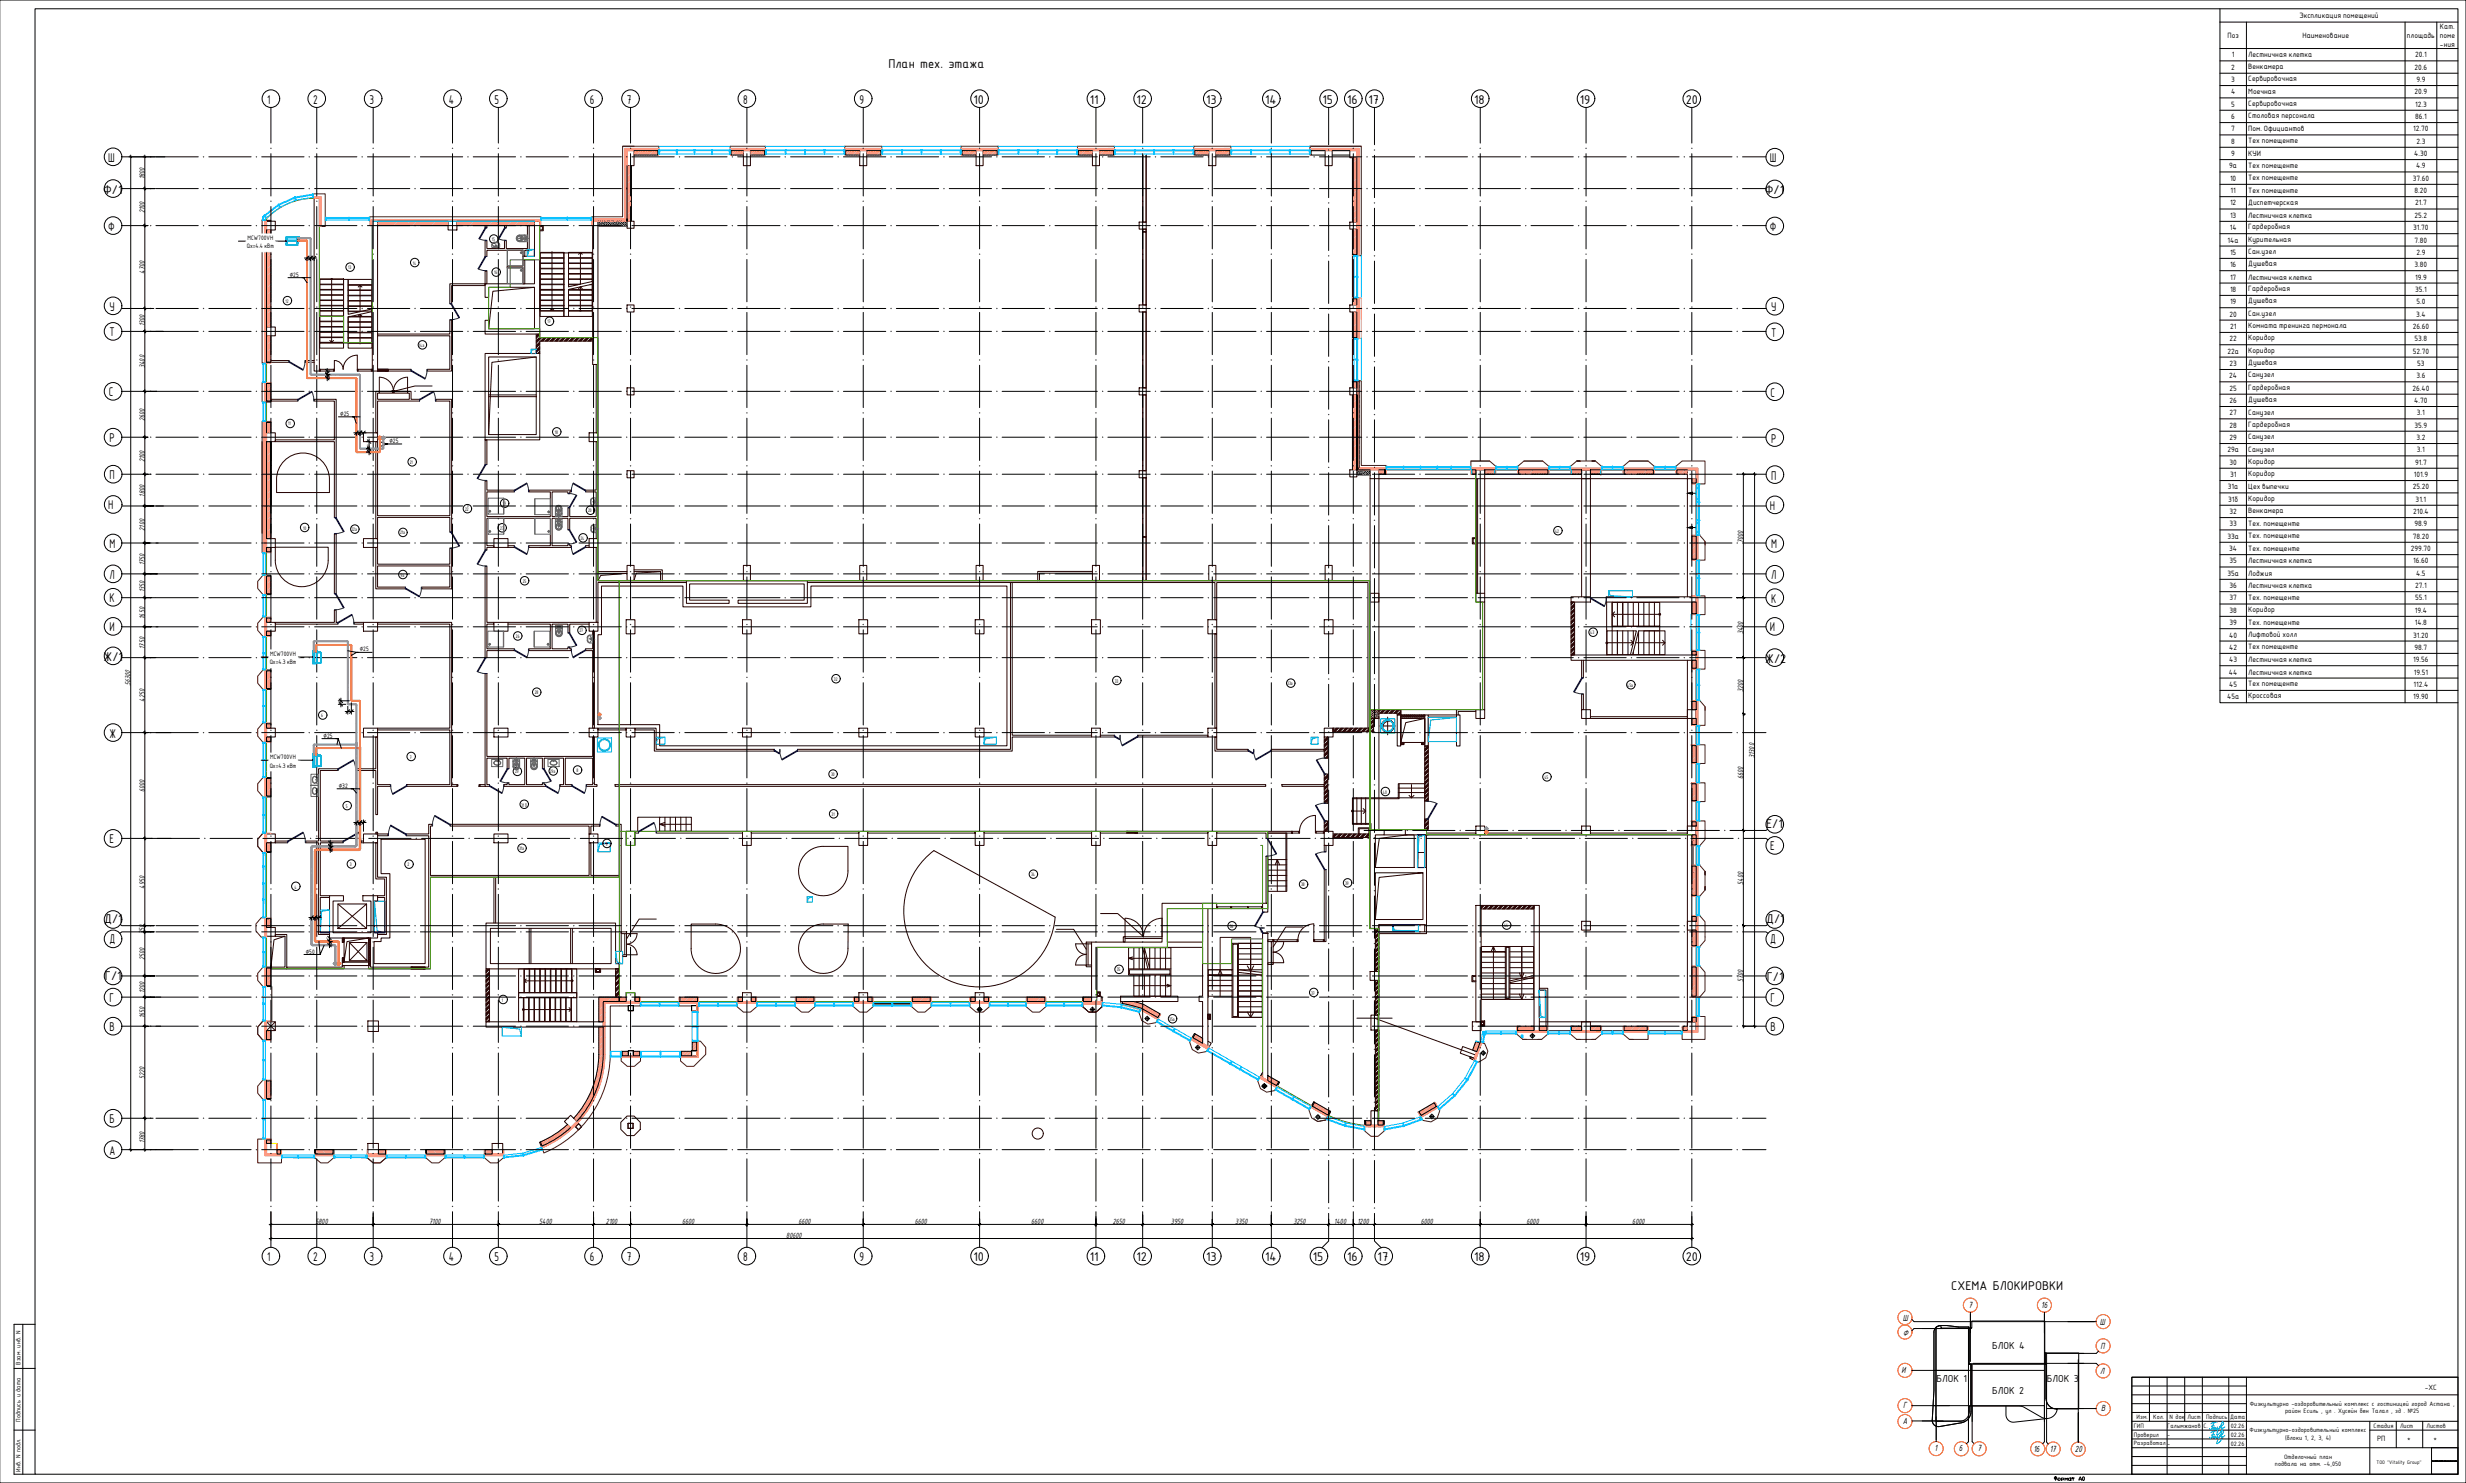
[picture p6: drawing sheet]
<svg xmlns="http://www.w3.org/2000/svg" width="1189mm" height="715mm" viewBox="0 0 1189 715" stroke-linecap="round" stroke-linejoin="round" font-family="sans-serif">
<defs><g id="words">
<g font-size="6.6">
<text x="428" y="33">План тех. этажа</text>
<text x="129" y="50">1</text>
<text x="151" y="50">2</text>
<text x="178" y="50">3</text>
<text x="216" y="50">4</text>
<text x="238" y="50">5</text>
<text x="284" y="50">6</text>
<text x="302" y="50">7</text>
<text x="358" y="50">8</text>
<text x="414" y="50">9</text>
<text x="469" y="50">10</text>
<text x="525" y="50">11</text>
<text x="548" y="50">12</text>
<text x="582" y="50">13</text>
<text x="610" y="50">14</text>
<text x="638" y="50">15</text>
<text x="649" y="50">16</text>
<text x="660" y="50">17</text>
<text x="711" y="50">18</text>
<text x="762" y="50">19</text>
<text x="813" y="50">20</text>
<text x="52" y="78">Ш</text>
<text x="853" y="78">Ш</text>
<text x="50" y="93">Ф/1</text>
<text x="851" y="94">Ф/1</text>
<text x="52" y="111">Ф</text>
<text x="853" y="111">Ф</text>
<text x="53" y="150">У</text>
<text x="854" y="150">У</text>
<text x="53" y="162">Т</text>
<text x="854" y="162">Т</text>
<text x="52" y="191">С</text>
<text x="854" y="191">С</text>
<text x="53" y="213">Р</text>
<text x="854" y="213">Р</text>
<text x="53" y="231">П</text>
<text x="854" y="231">П</text>
<text x="52" y="246">Н</text>
<text x="853" y="246">Н</text>
<text x="53" y="264">М</text>
<text x="854" y="264">М</text>
<text x="53" y="279">Л</text>
<text x="854" y="279">Л</text>
<text x="53" y="290">К</text>
<text x="854" y="290">К</text>
<text x="53" y="304">И</text>
<text x="853" y="304">И</text>
<text x="50" y="319">Ж/1</text>
<text x="851" y="319">Ж/2</text>
<text x="53" y="355">Ж</text>
<text x="851" y="399">Е/1</text>
<text x="53" y="406">Е</text>
<text x="853" y="410">Е</text>
<text x="50" y="445">Д/1</text>
<text x="851" y="445">Д/1</text>
<text x="53" y="455">Д</text>
<text x="853" y="455">Д</text>
<text x="51" y="473">Г/1</text>
<text x="852" y="473">Г/1</text>
<text x="53" y="483">Г</text>
<text x="854" y="483">Г</text>
<text x="53" y="497">В</text>
<text x="854" y="497">В</text>
<text x="53" y="541">Б</text>
<text x="53" y="556">А</text>
<text x="129" y="608">1</text>
<text x="151" y="608">2</text>
<text x="178" y="608">3</text>
<text x="216" y="608">4</text>
<text x="238" y="608">5</text>
<text x="284" y="608">6</text>
<text x="302" y="608">7</text>
<text x="358" y="608">8</text>
<text x="414" y="608">9</text>
<text x="469" y="608">10</text>
<text x="525" y="608">11</text>
<text x="548" y="608">12</text>
<text x="582" y="608">13</text>
<text x="610" y="608">14</text>
<text x="633" y="608">15</text>
<text x="649" y="608">16</text>
<text x="664" y="608">17</text>
<text x="711" y="608">18</text>
<text x="762" y="608">19</text>
<text x="813" y="608">20</text>
<text x="941" y="622">СХЕМА БЛОКИРОВКИ</text>
</g>
<g font-size="5.3">
<text x="960" y="650">БЛОК 4</text>
<text x="934" y="666">БЛОК 1</text>
<text x="987" y="666">БЛОК 3</text>
<text x="960" y="672">БЛОК 2</text>
</g>
<text font-size="4.9" x="990" y="715">Формат А0</text>
<g font-size="4.6">
<text x="949" y="630">7</text>
<text x="984" y="630">16</text>
<text x="917" y="637">Ш</text>
<text x="1012" y="638">Ш</text>
<text x="917" y="644">Ф</text>
<text x="1013" y="650">П</text>
<text x="917" y="662">И</text>
<text x="1013" y="662">Л</text>
<text x="918" y="679">Г</text>
<text x="1013" y="680">В</text>
<text x="917" y="686">А</text>
<text x="933" y="699">1</text>
<text x="944" y="699">6</text>
<text x="953" y="699">7</text>
<text x="980" y="700">16</text>
<text x="988" y="700">17</text>
<text x="1000" y="700">20</text>
</g>
<g font-size="4">
<text x="70" y="86" transform="rotate(-90 70 86)">1800</text>
<text x="70" y="103" transform="rotate(-90 70 103)">2100</text>
<text x="70" y="132" transform="rotate(-90 70 132)">4700</text>
<text x="70" y="157" transform="rotate(-90 70 157)">1300</text>
<text x="70" y="177" transform="rotate(-90 70 177)">3400</text>
<text x="70" y="203" transform="rotate(-90 70 203)">2600</text>
<text x="70" y="223" transform="rotate(-90 70 223)">2100</text>
<text x="70" y="239" transform="rotate(-90 70 239)">1800</text>
<text x="70" y="256" transform="rotate(-90 70 256)">2100</text>
<text x="840" y="262" transform="rotate(-90 840 262)">7000</text>
<text x="70" y="272" transform="rotate(-90 70 272)">1750</text>
<text x="70" y="285" transform="rotate(-90 70 285)">1350</text>
<text x="70" y="298" transform="rotate(-90 70 298)">1650</text>
<text x="840" y="306" transform="rotate(-90 840 306)">3400</text>
<text x="70" y="313" transform="rotate(-90 70 313)">1750</text>
<text x="63" y="331" transform="rotate(-90 63 331)">56300</text>
<text x="840" y="334" transform="rotate(-90 840 334)">3200</text>
<text x="70" y="338" transform="rotate(-90 70 338)">4250</text>
<text x="846" y="365" transform="rotate(-90 846 365)">31300</text>
<text x="840" y="375" transform="rotate(-90 840 375)">6600</text>
<text x="70" y="382" transform="rotate(-90 70 382)">6000</text>
<text x="70" y="428" transform="rotate(-90 70 428)">4950</text>
<text x="840" y="426" transform="rotate(-90 840 426)">5400</text>
<text x="70" y="450" transform="rotate(-90 70 450)">350</text>
<text x="70" y="463" transform="rotate(-90 70 463)">2500</text>
<text x="840" y="473" transform="rotate(-90 840 473)">5700</text>
<text x="70" y="479" transform="rotate(-90 70 479)">1200</text>
<text x="70" y="491" transform="rotate(-90 70 491)">1650</text>
<text x="70" y="520" transform="rotate(-90 70 520)">5220</text>
<text x="70" y="551" transform="rotate(-90 70 551)">1780</text>
<text x="152" y="590">5800</text>
<text x="207" y="590">7100</text>
<text x="260" y="590">5400</text>
<text x="292" y="590">2100</text>
<text x="329" y="590">6600</text>
<text x="385" y="590">6600</text>
<text x="441" y="590">6600</text>
<text x="497" y="590">6600</text>
<text x="536" y="590">2650</text>
<text x="565" y="590">3950</text>
<text x="596" y="590">3350</text>
<text x="624" y="590">3250</text>
<text x="643" y="590">1400</text>
<text x="654" y="590">1200</text>
<text x="685" y="590">6000</text>
<text x="736" y="590">6000</text>
<text x="787" y="590">6000</text>
<text x="379" y="597">80600</text>
<text x="1169" y="670">-ХС</text>
<text x="1146" y="694">РП</text>
</g>
<g font-size="3.6">
<text x="1109" y="9">Экспликация помещений</text>
<text x="1176" y="14">Кат.</text>
<text x="1074" y="18">Поз</text>
<text x="1110" y="18">Наименование</text>
<text x="1160" y="18">площадь</text>
<text x="1176" y="18">поме</text>
<text x="1176" y="23">-ния</text>
<text x="1076" y="28">1</text>
<text x="1084" y="28">Лестничная клетка</text>
<text x="1164" y="28">20.1</text>
<text x="1076" y="34">2</text>
<text x="1084" y="33">Венкамера</text>
<text x="1164" y="34">20.6</text>
<text x="1076" y="40">3</text>
<text x="1084" y="39">Сервировочная</text>
<text x="1165" y="40">9.9</text>
<text x="1076" y="45">4</text>
<text x="1084" y="45">Моечная</text>
<text x="1164" y="45">20.9</text>
<text x="1076" y="51">5</text>
<text x="1084" y="51">Сервировочная</text>
<text x="1164" y="51">12.3</text>
<text x="1076" y="57">6</text>
<text x="1084" y="57">Столовая персонала</text>
<text x="1164" y="57">86.1</text>
<text x="1076" y="63">7</text>
<text x="1084" y="63">Пом. Официантов</text>
<text x="1163" y="63">12.70</text>
<text x="1076" y="69">8</text>
<text x="1084" y="69">Тех помещенте</text>
<text x="1165" y="69">2.3</text>
<text x="1076" y="75">9</text>
<text x="1084" y="75">КУИ</text>
<text x="1164" y="75">4.30</text>
<text x="1075" y="81">9а</text>
<text x="1084" y="81">Тех помещенте</text>
<text x="1165" y="81">4.9</text>
<text x="1075" y="87">10</text>
<text x="1084" y="87">Тех помещенте</text>
<text x="1163" y="87">37.60</text>
<text x="1075" y="93">11</text>
<text x="1084" y="93">Тех помещенте</text>
<text x="1164" y="93">8.20</text>
<text x="1075" y="99">12</text>
<text x="1084" y="99">Диспетчерская</text>
<text x="1164" y="99">21.7</text>
<text x="1075" y="105">13</text>
<text x="1084" y="105">Лестничная клетка</text>
<text x="1164" y="105">25.2</text>
<text x="1075" y="111">14</text>
<text x="1084" y="111">Гардеробная</text>
<text x="1163" y="111">31.70</text>
<text x="1074" y="117">14а</text>
<text x="1084" y="117">Курительная</text>
<text x="1164" y="117">7.80</text>
<text x="1075" y="123">15</text>
<text x="1084" y="122">Сан.узел</text>
<text x="1165" y="123">2.9</text>
<text x="1075" y="129">16</text>
<text x="1084" y="128">Душевая</text>
<text x="1164" y="129">3.80</text>
<text x="1075" y="135">17</text>
<text x="1084" y="135">Лестничная клетка</text>
<text x="1164" y="135">19.9</text>
<text x="1075" y="141">18</text>
<text x="1084" y="140">Гардеробная</text>
<text x="1164" y="141">35.1</text>
<text x="1075" y="147">19</text>
<text x="1084" y="146">Душевая</text>
<text x="1165" y="147">5.0</text>
<text x="1075" y="153">20</text>
<text x="1084" y="152">Сан.узел</text>
<text x="1165" y="153">3.4</text>
<text x="1075" y="159">21</text>
<text x="1084" y="158">Комната тренинга пермонала</text>
<text x="1163" y="159">26.60</text>
<text x="1075" y="164">22</text>
<text x="1084" y="164">Коридор</text>
<text x="1164" y="164">53.8</text>
<text x="1074" y="170">22а</text>
<text x="1084" y="170">Коридор</text>
<text x="1163" y="170">52.70</text>
<text x="1075" y="176">23</text>
<text x="1084" y="176">Душевая</text>
<text x="1165" y="176">53</text>
<text x="1075" y="182">24</text>
<text x="1084" y="182">Санузел</text>
<text x="1165" y="182">3.6</text>
<text x="1075" y="188">25</text>
<text x="1084" y="188">Гардеробная</text>
<text x="1163" y="188">26.40</text>
<text x="1075" y="194">26</text>
<text x="1084" y="194">Душевая</text>
<text x="1164" y="194">4.70</text>
<text x="1075" y="200">27</text>
<text x="1084" y="200">Санузел</text>
<text x="1165" y="200">3.1</text>
<text x="1075" y="206">28</text>
<text x="1084" y="206">Гардеробная</text>
<text x="1164" y="206">35.9</text>
<text x="1075" y="212">29</text>
<text x="1084" y="212">Санузел</text>
<text x="1165" y="212">3.2</text>
<text x="1074" y="218">29а</text>
<text x="1084" y="218">Санузел</text>
<text x="1165" y="218">3.1</text>
<text x="1075" y="224">30</text>
<text x="1084" y="224">Коридор</text>
<text x="1164" y="224">91.7</text>
<text x="1075" y="230">31</text>
<text x="1084" y="230">Коридор</text>
<text x="1164" y="230">101.9</text>
<text x="1074" y="236">31а</text>
<text x="1084" y="236">Цех выпечки</text>
<text x="1163" y="236">25.20</text>
<text x="1074" y="242">31б</text>
<text x="1084" y="241">Коридор</text>
<text x="1165" y="242">31.1</text>
<text x="1075" y="248">32</text>
<text x="1084" y="247">Венкамера</text>
<text x="1163" y="248">210.4</text>
<text x="1075" y="254">33</text>
<text x="1084" y="254">Тех. помещенте</text>
<text x="1164" y="254">98.9</text>
<text x="1074" y="260">33а</text>
<text x="1084" y="259">Тех. помещенте</text>
<text x="1163" y="260">78.20</text>
<text x="1075" y="266">34</text>
<text x="1084" y="265">Тех. помещенте</text>
<text x="1162" y="266">299.70</text>
<text x="1075" y="272">35</text>
<text x="1084" y="272">Лестничная клетка</text>
<text x="1163" y="272">16.60</text>
<text x="1074" y="277">35а</text>
<text x="1084" y="277">Лоджия</text>
<text x="1165" y="277">4.5</text>
<text x="1075" y="283">36</text>
<text x="1084" y="283">Лестничная клетка</text>
<text x="1164" y="283">27.1</text>
<text x="1075" y="289">37</text>
<text x="1084" y="289">Тех. помещенте</text>
<text x="1164" y="289">55.1</text>
<text x="1075" y="295">38</text>
<text x="1084" y="295">Коридор</text>
<text x="1164" y="295">19.4</text>
<text x="1075" y="301">39</text>
<text x="1084" y="301">Тех. помещенте</text>
<text x="1164" y="301">14.8</text>
<text x="1075" y="307">40</text>
<text x="1084" y="307">Лифтовой холл</text>
<text x="1163" y="307">31.20</text>
<text x="1075" y="313">42</text>
<text x="1084" y="313">Тех помещенте</text>
<text x="1164" y="313">98.7</text>
<text x="1075" y="319">43</text>
<text x="1084" y="319">Лестничная клетка</text>
<text x="1163" y="319">19.56</text>
<text x="1075" y="325">44</text>
<text x="1084" y="325">Лестничная клетка</text>
<text x="1164" y="325">19.51</text>
<text x="1075" y="331">45</text>
<text x="1084" y="331">Тех помещенте</text>
<text x="1164" y="331">112.4</text>
<text x="1074" y="337">45а</text>
<text x="1084" y="337">Кроссовая</text>
<text x="1163" y="337">19.90</text>
</g>
<g font-size="3.3">
<text x="10" y="658" transform="rotate(-90 10 658)">Взам. инв. N</text>
<text x="1085" y="678">Физкультурно -оздоровительный комплекс с гостиницей город Астана ,</text>
<text x="1030" y="684">Изм.</text>
<text x="1038" y="684">Кол.</text>
<text x="1046" y="684">N док Лист</text>
<text x="1064" y="684">Подпись Дата</text>
<text x="1102" y="681">район Есиль , ул . Хусейн бен Талал , зд . №25</text>
<text x="10" y="685" transform="rotate(-90 10 685)">Подпись и дата</text>
<text x="1029" y="688">ГИП</text>
<text x="1045" y="688">Галымжанов С.</text>
<text x="1075" y="688">02.26</text>
<text x="1144" y="688">Стадия</text>
<text x="1157" y="688">Лист</text>
<text x="1170" y="688">Листов</text>
<text x="1029" y="693">Проверил</text>
<text x="1045" y="693">-</text>
<text x="1075" y="693">02.26</text>
<text x="1085" y="690">Физкультурно-оздоровительный комплекс</text>
<text x="1102" y="694">(блоки 1, 2, 3, 4)</text>
<text x="1160" y="695">*</text>
<text x="1173" y="695">*</text>
<text x="1045" y="697">-</text>
<text x="1075" y="697">02.26</text>
<text x="1097" y="707">подвала на отм. -4,050</text>
<text x="1101" y="703">Отделочный план</text>
<text x="10" y="709" transform="rotate(-90 10 709)">Инв. N подл.</text>
</g>
<text font-size="3.2" x="1029" y="696">Разработал</text>
<g font-size="3">
<text x="119" y="120">Qх=4.4</text>
<text x="119" y="116">MCW700VH</text>
<text x="128" y="120">кВт</text>
<text x="140" y="133">⌀25</text>
<text x="164" y="200">⌀25</text>
<text x="188" y="214">⌀25</text>
<text x="130" y="316">MCW700VH</text>
<text x="173" y="314">⌀25</text>
<text x="130" y="320">Qх=4.3 кВт</text>
<text x="156" y="356">⌀25</text>
<text x="130" y="366">MCW700VH</text>
<text x="130" y="370">Qх=4.3 кВт</text>
<text x="163" y="380">⌀32</text>
<text x="147" y="460">⌀50</text>
</g>
<g font-size="2.6">
<text x="237" y="116">15</text>
<text x="168" y="130">13</text>
<text x="199" y="128">14</text>
<text x="238" y="132">16</text>
<text x="138" y="146">12</text>
<text x="264" y="156">17</text>
<text x="202" y="167">14a</text>
<text x="139" y="205">11</text>
<text x="267" y="209">18</text>
<text x="198" y="223">21</text>
<text x="242" y="244">19</text>
<text x="224" y="246">22</text>
<text x="283" y="247">20</text>
<text x="146" y="255">10</text>
<text x="169" y="256">22a</text>
<text x="193" y="257">21a</text>
<text x="241" y="255">23</text>
<text x="750" y="257">42</text>
<text x="280" y="260">24</text>
<text x="193" y="278">9a</text>
<text x="252" y="281">25</text>
<text x="279" y="305">27</text>
<text x="767" y="306">43</text>
<text x="249" y="307">26</text>
<text x="402" y="328">32</text>
<text x="537" y="329">33</text>
<text x="258" y="335">28</text>
<text x="621" y="330">33a</text>
<text x="785" y="331">45a</text>
<text x="155" y="346">6</text>
<text x="198" y="366">7</text>
<text x="248" y="373">29</text>
<text x="265" y="373">29a</text>
<text x="278" y="372">8</text>
<text x="401" y="374">30</text>
<text x="745" y="375">45</text>
<text x="667" y="383">40</text>
<text x="167" y="389">5</text>
<text x="251" y="389">31 б</text>
<text x="401" y="393">31</text>
<text x="292" y="408">9</text>
<text x="250" y="410">31a</text>
<text x="169" y="417">3</text>
<text x="197" y="418">2</text>
<text x="497" y="422">34</text>
<text x="142" y="428">4</text>
<text x="627" y="427">38</text>
<text x="648" y="427">39</text>
<text x="593" y="447">36</text>
<text x="725" y="447">44</text>
<text x="538" y="468">35</text>
<text x="632" y="479">37</text>
<text x="242" y="483">1</text>
<text x="564" y="492">35a</text>
<text x="1146" y="706">ТОО &quot;Vitality Group&quot;</text>
</g>
<g font-size="1.1">
<text x="302" y="407">+3.200</text>
<text x="302" y="482">+4.300</text>
</g>
<g font-size=".9">
<text x="148" y="124">200</text>
<text x="150" y="124">200</text>
<text x="157" y="182" transform="rotate(-90 157 182)">200</text>
<text x="157" y="180" transform="rotate(-90 157 180)">200</text>
<text x="172" y="208">200</text>
<text x="174" y="208">200</text>
<text x="178" y="215" transform="rotate(-90 178 215)">400</text>
<text x="178" y="218" transform="rotate(-90 178 218)">200</text>
<text x="164" y="339" transform="rotate(-90 164 339)">200</text>
<text x="168" y="343">200</text>
<text x="172" y="396">200</text>
<text x="174" y="396">200</text>
<text x="159" y="408" transform="rotate(-90 159 408)">200</text>
<text x="159" y="409" transform="rotate(-90 159 409)">200</text>
<text x="150" y="442">200</text>
<text x="152" y="442">200</text>
<text x="159" y="455" transform="rotate(-90 159 455)">200</text>
<text x="159" y="454" transform="rotate(-90 159 454)">200</text>
</g>
</g></defs>
<!-- layer: OSI -->
<g fill="#260000" stroke="#260000" stroke-width=".48">
<path d="M189 188h1z"/>
<path d="M189 189h1z"/>
<path d="M198 466h7z"/>
<path d="M198 466h7v1z"/>
<path d="M287 467h2z"/>
<path d="M287 467v1z"/>
<path d="M189 188h1zM189 188h1z"/>
<path d="M189 188h1zM189 188h1z"/>
<path d="M189 188h1zM189 188h1z"/>
<path d="M189 188l1 1zM189 188l1 1z"/>
<path d="M189 189h1zM189 189h1z"/>
<path d="M189 189h1zM189 189h1z"/>
<path d="M189 189h1zM189 189h1z"/>
<path d="M189 189h1zM189 189h1z"/>
<path d="M182 178l5 1v-1zM182 178l5 1h-5z"/>
<path d="M198 467h7zM198 466l7 1h-7z"/>
<path d="M543 401l5 1v-1zM543 401l5 1h-5z"/>
</g>
<g fill="none" stroke="#260000" stroke-width=".48">
<path d="M302 73h4v7h-4zM358 73h4v7h-4zM414 73h4v7h-4zM471 73h3v7h-3zM527 73h3v7h-3zM551 75v32h2v-32M551 75v32M552 75v32M583 73h3v7h-3zM639 73h3v7h-3zM651 73h3v3h-3zM151 96h3v83h-3z"/>
<path d="M128 106h3v1h-3zM128 107h5v4h-5zM178 107h1v2h-1zM179 107h3v72h-3zM216 107h4v4h-4zM234 116h1v4h8v-4h1v4h10v-11h1v12h-2v3h-1v-3h-17v3h-1zM234 109h1v1h-1zM243 109h1v1h-1zM258 107h2v54h-26v-7h2v4h22v-20h-22v5h-2v-6h24v-12h-6v-1h6zM260 107h1v2h-1zM260 109h1v2h-1M261 109h1v2h-2"/>
<path d="M285 107h1v2h-1zM286 107h2v69h-2zM302 107h4v3h-4zM549 107h4v3h-4zM551 110h2v2h-2zM551 112h2v35h-2zM551 110v2h1v-2M651 107h3v3h-3zM154 135h12v18h-12zM154 134h12v31h-12zM154 137h12M154 140h12"/>
<path d="M154 139h12M160 134v31l-1-1M166 135h2v15h6v-13v1M168 137h11v13M168 137h11M168 140h11M174 137l-1 1M217 137h17v1h-16v8h-1zM234 131h1v6h-1zM244 128h8v-3h1v12h-1v-8h-8zM258 138l-20 2-2 18M260 122h12v18h-12z"/>
<path d="M260 140h12v13h-12zM260 122h12v28h-12zM260 137h12M260 124h12M260 127h12M260 130h12M260 132h12M260 135h12M260 139h12M260 134h12M260 129h12M266 122v28l-1-1"/>
<path d="M272 122h2M274 140h12v13h-12zM274 138v-16h12v18h-12l12-3v13h-12v-11h12M274 122h12v14l-12 2zM274 137h5M274 124h12M274 127h12M274 130h12M274 132h12M274 135h12M274 134h12M274 129h12"/>
<path d="M280 122l-1 1M280 138l-1 1M281 139l-1-1v12M281 123l-1-1v15h-6M284 137h2M652 123h2v21h-2zM128 158h5v4h-5zM154 153h12v12h-12zM154 142h12M154 145h12M154 147h12M154 150h12"/>
<path d="M154 155h12M154 158h12M154 160h12M154 157h12M154 152h12M168 153l11-3v8M168 142h11M168 145h11M168 147h11M168 155v3M168 155h11M168 148h11"/>
<path d="M168 143h11M174 151l-1 1M174 152v-1v15M179 153h-11v2h11v3h-11v2M179 150h-11v-15h11v20M179 158v2h-11v3h11v5h-11v-5M179 158h-11v2h11v3h-11v3h11v-3M179 153h-11v5M179 149l-11 2v-1M179 158v5M260 142h12M260 145h12"/>
<path d="M260 147h12M260 150h12M267 149l-1 1M272 150v3h2v-3M274 142h12M274 145h12M274 147h12M274 150h12M302 147h4v3h-4zM549 147h4v3h-4zM551 150h2v37h-2zM551 147v-35h1v35"/>
<path d="M551 150v37h1v-37M651 147h3v3h-3zM131 174h8v1h-9M151 174h-4v1h4M154 178h7v1h-7M154 178v1zM154 165h12v3h-12zM154 163h12M154 162h12M154 178v1M161 178v1zM161 164l-1 1"/>
<path d="M161 178v-4a4 4 0 0 1 4 4 7 7 0 0 1 7-7v8h7M166 165h13M168 160v3M179 178v1zM179 178v1M179 178h-7h1l-1 1M182 178h5v1h-5zM182 161h35v-7h1v25h-12v-1h11v-16h-35zM182 178h16v1h-16zM234 170h26v42h-26zM236 172h23v37h-23zM259 163l1-2v2h26"/>
<path d="M259 172l-22 3-1 34M259 161v9M259 161v1M260 161l-1 1M260 166l-1 2M260 170h.1M260 166l-1 1M260 165l-1 2M260 165l-1 1M260 168l-1 2M260 161l-1 2M260 167l-1 2"/>
<path d="M260 169l-1 1M260 162l-1 2M260 163l-1 2M261 163l-2 2M262 163l-1 1M263 163l-2 1M263 163l-1 1M265 163l-2 1M265 163l-1 1M266 163l-2 1M267 163l-2 1M267 163l-1 1"/>
<path d="M268 163l-2 1M269 163l-2 1M270 163l-2 1M270 163l-1 1M271 163l-1 1M272 163l-2 1M272 163l-1 1M273 163l-2 1M274 163l-2 1M275 163l-2 1M276 163l-2 1M276 163l-1 1"/>
<path d="M277 163l-2 1M278 163l-1 1M279 163l-2 1M279 163l-1 1M281 163l-2 1M281 163l-1 1M282 163l-2 1M283 163l-2 1M283 163l-1 1M284 163l-2 1M285 163l-2 1M286 163l-2 1"/>
<path d="M286 164h-26v6M286 163l-1 1M287 176h1v33h-1zM652 163h2v21h-2zM131 192h13v1h-13zM181 189h2h-1v3h15v-3h-1h2v3h4v1h-20v16h-1zM183 182a7 7 0 0 1 7 7 7 7 0 0 1 6-7v7h-13zM183 189h13M208 186h-8l-10 3M236 191h23M236 190h23M302 187h4v3h-4z"/>
<path d="M549 187h4v3h-4zM551 190h2v37h-2zM551 190v37h1v-37M651 187h3v3h-3zM128 209h5v4h-5zM175 209h7v4h-7zM181 213h1v36h35v-56h-7v-1h8v64h-1v-7h-35v11h-1zM234 212h1v12h-1zM284 209h4v4h-4zM137 223a13 13 0 0 1 14-4 13 13 0 0 1 8 12v6h-26l1-9v-2zM302 227h4v3h-4zM549 227h4v3h-4z"/>
<path d="M551 230h2v29h-2zM551 230v29h1v-29M651 226h3v4h-3zM661 231v111h14v3h12v1h-12v-1M661 226h4v5h-4zM665 226h47M712 231v55h4v4h-4zM712 226h4v5h-4zM712 231v55M716 226h47M721 229h11M747 229h10"/>
<path d="M763 226h50M763 226h4v5h-4zM763 231v57M767 231v57M772 229h11M813 226h5v5h-5zM818 231v57M128 260h5v4h-5zM161 249h1v-57h-11v1h10v19h-28v1h28v36h1M161 257h1v29h-1zM175 260h7v4h-7zM238 260h7v4h-7z"/>
<path d="M284 260h4v4h-4zM551 259h2v21h-2zM712 260h-2v2h2M712 259h-2v3h2M133 264h25v6a13 13 0 0 1-13 13 13 13 0 0 1-12-13zM181 264h1v8h35v-8h1v20h-15v-1h14v-10h-35v10h13v1h-14zM245 263h3v1h-3M260 264h15v-2h-1v1h-8v-13h8v5h1v-5h12v10h1v-47h-1v23h-5v1h5v12h-12v-4h-1v4h-8v-12h8v1h1v-2h-20v1h10v12h-30v-12h13v-1h-13v-4h-1v33h1v-1h3v-1h-3v-13h30v13h-10v1h11M284 263h-2v1h2M287 264h1v16h10v1h-10v19h-1zM288 276h14l-12 1-2 3M288 275h14"/>
<path d="M302 272h4v8h-4zM306 275h12v5M306 275h13v5M318 275l-11 1-1 4M331 280v11h21v-2h-20v-8h56v8h-32v2h33v-11M358 272h4v8h-4zM414 272h4v8h-4zM471 272h3v8h-3zM527 276h-26v4M527 275h-27v5M527 272h3v8h-3zM551 280v-21h1v21"/>
<path d="M583 272h3v8h-3zM639 272h3v8h-3zM128 300h5v4h-5zM133 300h28v-6h1v6h1v1h-30zM171 300h4v1h-4zM175 300h7v4h-7zM182 300h36v79h-22v-1h21v-26h-35v-1h35v-50h-35zM238 300h50v4h-4v-4M245 300v4h-7v-4h-3v-27h-1v44h1v-3h13v-1h-13v-12h3M290 282h39v10h62v-10h94v77h-167v-10h-30v-43h2zM302 299h4v6h-4zM331 281h-32v-1h361v71v-70h-73v18h-1v-18h-98"/>
<path d="M358 299h4v6h-4zM389 281h98M414 299h4v6h-4zM470 299h4v6h-4zM526 299h4v6h-4zM582 299h5v6h-5zM638 299h5v6h-5zM661 286h4v4h-4zM712 286v-55h-47v115h-4v-4h14v4h12v12h-12v-12h12v12h-12v-12M715 290v52M716 286v-55h97v57M716 290v52"/>
<path d="M757 288h10v2h-10zM757 290h2v26h-2zM758 290h-1M758 290l-1 1M759 290l-2 2M759 292l-2 1M759 297l-2 1M759 294l-2 2M759 292l-2 2M759 296l-2 2M759 294l-2 1M759 298l-2 2"/>
<path d="M759 296l-2 1M759 299l-2 2M759 299l-2 1M759 291l-2 2M759 293l-2 2M774 288h44v2h-44zM775 290v26M777 290h23v12h-23zM777 290v26M777 296l1 1M778 295l-1 1h23M780 290v12"/>
<path d="M782 290v12v-12M785 290v12M787 290v12M790 290v12M792 290v12M795 290v12M798 290v12M245 301h20v12h-10v1h20v-2h-1v1h-8v-12h8v4h1v-4h9M286 304h1v47h-1v-37h-4v-1h4zM586 305h1v46h-1zM757 316h61v2h-61zM759 301l-2 2"/>
<path d="M759 303l-2 2M759 302l-2 2M759 313l-2 1M759 312l-2 2M759 314l-1 2M759 301l-2 1M759 314l-2 2M759 312l-2 1M759 315l-1 1M759 310l-2 2M759 308l-2 2M759 306l-2 2"/>
<path d="M759 304l-2 1M759 308l-2 1M759 305l-2 2M759 310l-2 1M759 307l-2 2M759 309l-2 2M759 305l-2 1M759 300l-2 2M763 318v9v-9M775 310h12l-1 1M778 302h22v2h-8v12M780 304v12v-12"/>
<path d="M782 304v12M785 304v12M786 316l3-12h-14v12h20M786 309l1 1M787 304v6M787 314v2M789 310h14l-1 1M790 316v-12h8v12M790 304l-3 12M795 304v12h8v-12h-5M800 304v12M802 309l1 1"/>
<path d="M813 318v179M818 318v24M234 325h1v40h51v-10h1v23h1v1h-5v-1h3v-13h-13v13h3v1h-6v-1h2v-13h-10v6h-1v-6h-7v13h7v-1h1l1 2h-20v-1h1v-1h1v1h8v-13h-8v6h-1v-6h-9v13h1v1h-2zM816 322v16M128 351h5v4h-5zM175 351h7v4h-7zM181 355h1v23h6v1h-6v14h-1v-22h-9h9zM238 351h7v4h-7zM284 351h4v4h-4zM288 351h10v1h-10zM299 351v1h3v-1h4v4h-4v-4zM306 351h10v10h57v1h-58v-10h-9z"/>
<path d="M358 351h4v4h-4zM414 351h4v4h-4zM470 351h4v4h-4zM526 351h4v4h-4zM530 354h7v1h-7zM549 354h33v1h-33zM582 351h5v4h-5zM586 355h1v6h15v1h-16zM638 355h5v-4v2h17v-2h-22v14h2v-10M639 355l-1 1M640 355l-2 2M640 358l-2 2"/>
<path d="M640 356l-2 2M640 356l-2 1M640 360l-2 2M640 358l-2 1M640 360l-2 1M640 357l-2 2M643 351h.1M644 351l-1 1M645 351l-2 2M645 351l-1 2M646 351l-1 2M647 351l-2 2"/>
<path d="M647 351l-1 2M648 351l-2 2M649 351l-2 2M650 351l-2 2M651 351l-2 2M651 351l-1 2M652 351l-2 2M653 351l-1 2M654 351l-2 2M654 351l-1 2M656 351l-2 2M656 351l-1 2"/>
<path d="M657 351l-2 2M658 351l-2 2M658 351l-1 2M659 351l-2 2M660 351l-1 2M660 352v1M660 352l-1 1M661 346v54M661 345h.1M661 342h.1M661 344h.1M661 342v1"/>
<path d="M661 346v1M662 346l-1 1M662 344l-1 2M662 346v7h-1v-7M662 347l-1 2M662 347l-1 1M662 352v1M662 350l-1 2M662 348l-1 1M662 352l-1 1M662 350l-1 1M662 351l-1 2"/>
<path d="M662 349l-1 2M662 343l-1 1M663 342l-1 1M663 345l-1 1M663 344l-1 1M664 342l-1 1M664 343l-2 1M664 346h.1M664 345l-1 1M664 342h.1M664 344l-1 1M665 344h9v1h1v15h-1v-15"/>
<path d="M665 344v1M665 345l-1 1M665 346h.1M665 346v54M665 342h.1M665 350h8M665 342l-1 2M666 342l-1 1M667 342l-2 2M667 342l-1 2M668 342l-2 2M669 346v8"/>
<path d="M669 342l-2 2M670 342l-2 2M670 342l-1 2M671 348a3 3 0 0 0-3 0 3 3 0 0 0-1 4M671 342l-1 2M672 342l-2 2M673 342l-2 2M674 342l-2 2M674 342l-1 2M675 342l-2 2M675 358h2v1h-2zM675 344v1"/>
<path d="M675 343l-1 2M675 343l-1 1M675 345h.1M675 358h.1M676 345h-1M676 358h-1M676 345l-1 1M676 358l-1 1M677 345l-1 1M677 358l-1 1M678 345l-1 1M679 345l-1 1"/>
<path d="M680 345l-1 1M681 345l-1 1M682 345l-1 1M683 345l-1 1M684 345l-1 1M685 345l-1 1M685 358h2v1h-2zM685 358h.1M686 345l-1 1M686 358h-1M686 358l-1 1M687 358l-1 1"/>
<path d="M687 360h2v26h-2zM687 346l-9 2-3 10M687 345h2v15h-2zM687 345l-1 1M687 360h.1M688 360l-1 1M689 360l-2 2M689 360l-2 1M689 345h13M689 346h13M702 345h2v15h-2zM712 342h4v4h-4z"/>
<path d="M712 343h-9v2M712 342h-10v3M763 342h4v4h-4v-11v7M767 346h46M767 345h46M818 342v155M818 342h-5v4h5M154 371h9h-9v34h11v1h-11v26h5v1h-5v17h5h-5v-44h-7v-1h7zM218 378h3v1M220 378v1M221 378v1h-3M231 378v1z"/>
<path d="M234 378h-3v1h3M297 378h1v1h-1zM299 378h311v1h-311zM384 361h103v-80h1v73h38v1h-38v7h-104zM613 361h25v1h-25zM618 378h20v1h-20zM638 373h2v14h-2zM638 373h.1M639 373h-1M639 373l-1 1M640 377l-2 1M640 379l-2 1"/>
<path d="M640 376l-2 2M640 378l-2 2M640 379l-2 2M640 374l-2 2M640 365h.1M640 363l-2 2M640 361l-2 1M640 363l-2 1M640 374l-2 1M640 365h-1M640 362l-2 2M640 376l-2 1"/>
<path d="M640 373l-2 2M640 364l-1 1M674 380h13M675 378v7h-23M680 378v7l-1-2M689 374l-2 2M689 372l-2 2M689 374l-2 1M689 371l-2 2M689 373l-2 2M689 371l-2 1M689 379l-2 1"/>
<path d="M689 376l-2 2M689 370l-2 1M689 367l-2 2M689 365l-2 2M689 363l-2 1M689 378l-2 2M689 369l-2 2M689 365l-2 1M689 362l-2 2M689 376l-2 1M689 369l-2 1M689 366l-2 2"/>
<path d="M689 364l-2 2M689 380l-2 2M689 378l-2 1M689 375l-2 2M689 368l-2 2M689 364l-2 1M689 362l-2 1M217 397h72v1h-4v4h-1v-4h-67zM297 397h1v1h-1zM299 397v62zM318 394v7h15v-7h-26v7M321 394v7"/>
<path d="M321 396l-3 1M323 394v7M326 394v7M328 394v7M331 394v7M333 397h-15l3 1M639 396h-1M640 396l-2 1M640 400l-1 1M640 397l-2 2M640 386l-1 1M640 384l-2 1"/>
<path d="M640 381l-2 2M640 399l-1 2M640 383l-2 2M640 399l-2 2M640 397l-2 1M640 385l-2 2M640 381l-2 1M640 399l-2 1M640 396l-2 2M640 387h.1M640 385l-2 1M640 382l-2 2"/>
<path d="M640 380l-2 2M652 397h9v3M652 391h6M654 385v12M656 385v12M657 390l1 1-1 1M658 385v12M660 385v12M661 400h6v2h-4v16h19v-16h-4v-2h10v2h-5v16h5v28h-23v1h-4zM682 383l-2 2M687 395h2v5h-2zM687 395h.1"/>
<path d="M688 395l-1 1M689 383l-2 2h-35v12h9v3h26v-22h-13v7M689 399l-1 1M689 397l-2 2M689 395l-2 1M689 386h-1M689 383l-2 2M689 381l-2 2M689 397l-2 1M689 385l-1 1M689 381l-2 1M689 399l-2 1"/>
<path d="M689 396l-2 2M689 385l-2 1M689 383l-2 1M689 380l-2 2h-13M689 398l-2 2M689 384l-2 2M689 382l-2 2M712 398h4v4h-4zM763 398h4v4h-4zM813 398h5v4h-5zM128 402h5v4h-5zM133 405h6v1h-6z"/>
<path d="M174 405h1v1h-1zM175 402h7v4h-7zM181 401v1h6v1h-5v-2zM181 406h1v17h4v27h-4h3v-17h-3v-1h3v-8h-4zM184 404h21v60h-25v-10h4v-2h4v-31h-4zM196 402h11v-5h1v1v24h76v-16h1v16h13v1h-90v44h-30v-2h1h-1v-13h1v14h28v-63h-11zM238 402h7v4h-7zM284 402h4v4h-4zM302 401h4v6h-4zM306 401h2v1h-2zM316 401h42v6h4v-6h-4v1h-42zM362 401h52v6h4v-6h-4v1h-52z"/>
<path d="M389 411a12 12 0 0 1 8-3h12v12a12 12 0 0 1-17 11 12 12 0 0 1-3-20zM418 401h52v6h4v-6h-4v1h-52zM447 413l3-3 59 32a37 37 0 0 1-52 30 37 37 0 0 1-10-59zM474 401h56v6h-4v-6v1h-52zM530 401h52v6h5v-6h-5v1h-52zM587 401h36v1h-12v2h-1v-2h-23zM610 413h1v22h-1zM610 404h1M611 402h9v28h-9v-16h9M611 419h9M611 417h9M615 417l1-3v16"/>
<path d="M616 414l1 3M620 402v28M623 401v1h4v-1h-4v1M634 401v-8a8 8 0 0 0-8 9h1M635 401v1M638 401v1zM638 401h5v6h-5zM638 407h1v3h-1zM638 419h1v35h-1zM640 401v-5h-2v5h-4v1h4M643 402h17v2h-17l1-2M644 402l-1 1"/>
<path d="M645 402l-2 2M646 402l-2 2M646 402l-1 2M647 402l-2 2M648 402l-2 2M649 402l-2 2M649 402l-1 2M650 402l-1 2M651 402l-2 2M652 402l-2 2M653 402l-2 2M653 402l-1 2"/>
<path d="M654 402l-2 2M655 402v-3h5v3l-1 2M655 402l-2 2M655 402v-3h5v3l-2 2M655 402l-1 2M656 402l-2 2M657 402l-1 2M658 402l-2 2M658 402l-1 2M660 402l-2 2M660 402l-1 2M660 403v1"/>
<path d="M667 402h22M678 402l-13 2-2 14M683 411h4v7h-4zM683 402h4v9h-4zM687 402v16M688 401h24v1h-24zM688 402v16M716 401h47v1h-47zM767 401h46v1h-46zM816 403v18M159 432h7v2h-5v16h18v-16h-4v-2h7v2h-1v16h1v2h-23zM163 436l14 12v-12"/>
<path d="M238 423v22M239 423v22M563 438h17v16h-17zM587 437v1zM593 437l1 1zM593 437v1M601 437l1 1zM601 437v1M608 437l1 1zM608 437v1M609 437h-22v1h22M609 435h2v5h-2z"/>
<path d="M611 427h9M611 424h9M611 422h9M686 421l-21 2-2 20h23v-22h-23v22M712 436h2v56h-2zM714 436h26v2h-26zM714 436v1M715 436l-1 1M715 436l-1 2M716 436l-2 2M717 436l-2 2M718 436l-2 2"/>
<path d="M719 436l-2 2M719 436l-1 2M720 436l-2 2M721 436l-1 2M722 436l-2 2M722 436l-1 2M724 436l-2 2M724 436l-1 2M725 436l-2 2M726 436l-2 2M726 436l-1 2M727 436l-2 2"/>
<path d="M728 436l-2 2M729 436l-2 2M729 436l-1 2M730 436l-1 2M731 436l-2 2M731 436l-1 2M732 436l-2 2M733 436l-2 2M734 436l-2 2M735 436l-2 2M735 436l-1 2M736 436l-2 2"/>
<path d="M736 436l-1 2M737 436l-1 2M738 436l-2 2M738 436l-1 2M740 436h2v61h-2zM740 438h-1M740 437l-1 1M740 437l-2 1M740 436l-2 2M128 447h5v4h-5zM131 451v15l1-13 5-2M133 450h5v17h-7v-1h6v-15h-4z"/>
<path d="M163 448v-12h14l-14 12h14M165 452h1v2h-1zM165 452h.1M166 452l-1 1M166 453l-1 1M166 454h-1M168 454v9l9-9M178 452l-11 2-1 10v-12h12v12h-12M178 452v1M179 453l-1 1M179 454l-1 1M179 455h-1"/>
<path d="M179 456h-1M179 456l-1 1M179 457l-1 1M179 458l-1 1M179 459l-1 1M179 452l-1 1M179 455l-1 1M179 458h-1M179 459h-1M234 445h63v19h1v17h-1v-14h1h-64zM236 447h59v17h-59zM255 447v17"/>
<path d="M256 447v17M275 447v17M276 447v17M299 449h3v1h-3zM301 450v10M302 450h5a5 5 0 0 1-5 5 5 5 0 0 1 5 5h-5v1h-2v-1h2zM316 443h-8l-6 10M333 445h12a12 12 0 0 1 12 12 12 12 0 0 1-12 12 12 12 0 0 1-12-12zM389 449a12 12 0 0 1 8-4h12v12a12 12 0 0 1-17 11 12 12 0 0 1-3-19zM509 448h9l6 9M519 455h5v10h2v1h-2v-1h-5a5 5 0 0 1 5-5 5 5 0 0 1-5-5zM524 454h2v1h-2z"/>
<path d="M525 455v10M531 440h8l12 11M542 443a9 9 0 0 1 9 8 9 9 0 0 1 9-8v8h-18v3zM542 452h18M544 457v13h20M544 457h20M547 457v10M549 457v10M551 457l2 10M554 457v10l-2-10v10M557 457v10M559 457v10"/>
<path d="M562 457v10M564 457v23h-17v-10M594 455h3v35h-3zM597 455h12v20h-12zM597 460h12M597 457h12M603 455v35M609 455h-15v20h-12v-8h12h-12M609 450h2h-2h2v71l-2-2zM611 453h3v1h-3zM613 454v10M614 453v1h5a5 5 0 0 1-5 5 5 5 0 0 1 5 5h-5v1h-3v-1h3v-10"/>
<path d="M614 453h12v1h-12zM625 453l1 1zM626 453a8 8 0 0 1 7-8l1 9-1-1M628 447h-8l-6 9M633 453v1h5M633 453h5M638 453v1zM638 453v1M663 448h.1M664 448l-1 1M665 448l-2 1M665 446h22v3h-22z"/>
<path d="M665 460l-2 1M665 457l-2 2M665 455l-2 2M665 453l-2 2M665 451l-2 1M665 448l-2 2M665 459l-2 2M665 455l-2 1M665 452l-2 2M665 450l-2 2M665 457l-2 1M665 454l-2 2"/>
<path d="M665 459l-2 1M665 456l-2 2M665 452l-2 1M665 449l-2 2M688 446v4h-23M714 456v3h12v23h-12v-23h12v-3zM719 459l1-3v26M720 456l1 3M726 456h13v26M726 457h1v24h-1zM728 459h11M728 456v26"/>
<path d="M763 444h4v4h-4zM813 444h5v4h-5zM131 475v17M138 466h27v-1h1v2h-28zM165 462v2h13v1h-13v-1h1v-2zM165 462h.1M166 462h-1M166 462l-1 1M166 463l-1 1M168 463h9v-9h-9l9 9M179 460l-1 1M179 461l-1 1"/>
<path d="M179 462l-1 1M179 463l-1 1M179 464h-1M179 465h-1M179 464l-1 1M234 467v25h57v3h-57v-3M235 467l-1 1M236 467l-2 2M236 479l-2 1M236 476l-2 2M236 474l-2 2M236 472l-2 1"/>
<path d="M236 469l-2 2M236 478l-2 2M236 474l-2 1M236 471l-2 2M236 476l-2 1M236 473l-2 2M236 469l-2 1M236 480l-2 1M236 477l-2 2M236 475l-2 2M236 471l-2 1M236 468l-2 2"/>
<path d="M236 467v25M250 478h28v3h-28zM250 478h28M253 467v11M253 478v-11h23v11M254 472l-1 1 1 1M255 467v11M258 467v11M260 467v11M263 467v11M265 467v11M266 467v11"/>
<path d="M268 467v11M270 467v11M271 467v11M273 467v11M276 467v11M276 473h-23M287 467h3v2h-3zM287 467h2h-1l-1 1zM287 467h2v1h-2zM297 467h.1M298 467l-1 2M298 479l-1 2"/>
<path d="M298 476l-1 2M298 474l-1 1M298 471l-1 2M298 468l-1 2M298 479l-1 1M298 473l-1 2M298 470l-1 2M298 468l-1 1M298 478l-1 2M298 475l-1 2M298 473l-1 1M298 478l-1 1"/>
<path d="M298 472l-1 2M298 470l-1 1M302 478h4v5h-4zM358 478h4v5h-4zM414 478h4v5h-4zM470 478h4v5h-4zM529 478h1v2h-1v-2h1v2h-1v-2h1v2M529 478h1v2M544 462l2 1M544 467h20M545 467h19v3h-19zM546 461l-2 1h20"/>
<path d="M549 470v10M552 470v10M554 470v10M557 470v10M559 470v10M562 470v10M563 474l1 1h-17M564 475l-1 1M582 475h12v5h-12zM582 470h12h-12M582 472h12M582 478h12"/>
<path d="M587 470l1-3 1 3M597 478h12v10h-12zM597 475h12v3h-12zM597 472h12M597 469l12 1h-12M597 465h12M597 462h12M601 465l2 3 1-3M609 467h-12l12 2M661 468h4v4h-4zM663 468v-20h2v20M663 472v17h2v-17"/>
<path d="M663 472h.1M663 472v1M665 472l-2 2M665 478l-2 2M665 476l-2 1M665 473l-2 2M665 467l-2 1M665 464l-2 2M665 462l-2 2M665 480l-2 2M665 478l-2 1M665 475l-2 2"/>
<path d="M665 466l-2 2M665 462l-2 1M665 480l-2 1M665 477l-2 2M665 473l-2 1M665 464l-2 1M665 461l-2 2M665 479l-2 2M665 475l-2 1M665 468h-1M665 465l-2 2M665 463l-2 2"/>
<path d="M712 470h-2v3h2M712 471h-2v2h2M714 461h12M714 464h12M714 466h12M714 469h12M714 471h12M714 474h12M714 477h12M714 479h12M728 461h11M728 464h11"/>
<path d="M728 466h11M728 469h11M728 471h11M728 474h11M728 477h11M728 479h11M732 469l2 2v-15v26M732 479l2 3 1-3M735 469l-1 2M739 470l-11 3M739 471l-11 3M742 476h4v19"/>
<path d="M742 477h3v18M128 492h5v5h-5zM128 492l5 5M133 492l-5 5M177 492h5v5h-5zM236 492h.1M236 490l-2 2M236 488l-2 2M236 486l-2 1M236 483l-2 2M236 481l-2 2M236 490l-2 1"/>
<path d="M236 487l-2 2M236 485l-2 2M236 481l-2 1M236 492h-1M236 489l-2 2M236 485l-2 1M236 482l-2 2M236 480l-2 2M236 491l-1 1M236 487l-2 1M236 484l-2 2M250 492v-25h28v25"/>
<path d="M250 492h28M250 481h28M252 481v11h11v-11v11M253 481v11M255 481v11M257 481v11M258 481v11M260 481v11M263 481v11M265 481v11M268 481v11M270 481v11"/>
<path d="M273 481v11M274 486l1 1h-23M275 481v11h-10v-11v11M275 487h-1M276 481v11M298 480v1M421 484h18h-18zM531 483v-3h-2v-23h51v23h-2v3h2v20l2 1v-66h5v-3h-27v19h-34v29h5h-2M540 480h28v3h-28zM540 483l1 1M582 489h1v2h-1v-2h1v2h-1zM582 489h2v2h-2z"/>
<path d="M588 480v-28h15v28M594 480v10h15M597 488h12v2h-12zM597 483h12M597 480h12M597 485h12M601 488l2 2 1-2M654 491h17M661 489h3v7h-3zM663 482v17M663 491l48 17M663 496h2v39h-2z"/>
<path d="M664 496l-1 1M664 496l-1 2M665 496l-2 2M665 499l-2 1M665 487l-2 2M665 485l-2 2M665 483l-2 1M665 498l-2 2M665 489h.1M665 484v1l-2 1M665 482l-2 2M665 489h-1"/>
<path d="M665 486l-2 2M665 484l-2 2M665 500l-2 2M665 498l-2 1M665 488l-1 1M665 484l-2 1M665 481l-2 2M710 492h4v5h-4zM714 492h1v2h-1v-2h1v2h-1v-2h1v2h-1zM714 492h2v3h-2zM714 482h26M742 497h71"/>
<path d="M742 492h76h-5v5h5M763 492h4v5h-4zM813 497h5M582 502l2 1-1 2M609 517l-2 3M665 519l-2 2M665 517l-2 2M665 515l-2 1M665 512l-2 2M665 510l-2 2M665 508l-2 2M665 506l-2 1"/>
<path d="M665 503l-2 2M665 501l-2 2M665 517l-2 1M665 514l-2 2M665 510l-2 1M665 507l-2 2M665 505l-2 2M665 501l-2 1M665 518l-2 2M665 516l-2 2M665 512l-2 1M665 509l-2 2"/>
<path d="M665 505l-2 1M665 502l-2 2M665 514l-2 1M665 511l-2 2M665 507l-2 1M665 504l-2 2M705 504l7 3-1 3-7-2zM616 521l1 1-1 1h-1zM633 531h1l-1 2h-1zM641 536h1l-2 2v-1zM661 535h3v8h-3zM665 535h.1"/>
<path d="M665 533l-2 2M665 531l-2 1M665 528l-2 2M665 526l-2 2M665 524l-2 2M665 522l-2 1M665 535h-1M665 533l-2 1M665 530l-2 2M665 526l-2 1M665 523l-2 2M665 521l-2 2"/>
<path d="M665 532l-2 2M665 528l-2 1M665 525l-2 2M665 521l-2 1M665 534l-1 1M665 530l-2 1M665 527l-2 2M665 523l-2 1M665 520l-2 2M684 536l1 2zM691 531h1l1 2h-1zM128 551h6v5h-6z"/>
<path d="M177 551h5v5h-5zM237 551h5v5h-5zM242 554h1v2h-1zM260 551l1-1v2zM272 541l3-3 3 3-3 3zM277 543h.1M277 543l2 1M278 543h.1M278 543l1 1M279 542l-2 1M279 542l1 1M279 542l-1 1"/>
<path d="M280 543h.1M280 543l-1 1M299 541l3-3h4l3 3v3l-3 3h-4l-3-3zM303 544h.1M303 541v3M303 541h.1M303 541h2M303 544h2M305 541h.1M305 541v3M305 544h.1M658 540v2z"/>
<path d="M667 540v2z"/>
<circle cx="160" cy="134" r=".2"/>
<circle cx="266" cy="122" r=".2"/>
<circle cx="280" cy="150" r=".2"/>
<circle cx="174" cy="165" r=".2"/>
<circle cx="800" cy="296" r=".4"/>
<circle cx="775" cy="310" r=".4"/>
<circle cx="669" cy="350" r="3"/>
<circle cx="652" cy="391" r=".4"/>
<circle cx="276" cy="473" r=".4"/>
<circle cx="252" cy="487" r=".4"/>
<circle cx="500" cy="546" r="2.7"/>
</g>
<!-- layer: PLAN -->
<path d="M299 280v143M660 280v120" fill="none" stroke="#007fff" stroke-width=".48"/>
<path d="M128 551h6v5h-6z" fill="none" stroke="#ff0" stroke-width=".48"/>
<!-- layer: 0_DEFSHOV -->
<path d="M128 105a32 32 0 0 1 26-9v57h12v12h13v-58h81v18h-14v13h-10v20h24v5h28v117h10v143h-90v44h-80zM712 226h106v176h-130v-2h-27v-58h54v-52h-3zM299 401h312v37h-48v19h-34v26h-230zM299 407v-127h361v168h5v95h-4a53 53 0 0 1-21-5l-31-19v-66h-15v11h-14v-29h29v-28h-1M302 401h4v6h-4zM302 483v-5h4v5M636 535h.1" fill="none" stroke="#52a500" stroke-width=".48"/>
<g fill="none" stroke="#003fff" stroke-width=".48">
<path d="M288 356h7v6h-7zM666 346h6v7h-6z"/>
<circle cx="291" cy="359" r="3"/>
<circle cx="291" cy="359" r="2.6"/>
<circle cx="669" cy="350" r="3"/>
<circle cx="669" cy="350" r="2.6"/>
</g>
<g fill="none" stroke="#000" stroke-width=".48">
<path d="M289 107h-1M289 109h.1M289 108l-1 1M290 107h-1M290 108v1M290 107h.1M291 107l-1 1M291 107h.1M292 108l-1 1M292 107l-1 1M293 109h-1M293 108l-1 1"/>
<path d="M293 107l-1 1M294 109h-1M294 107h-1M294 107l-1 2M295 107h.1M295 108l-1 1M295 107l-1 1M296 107h.1M296 108l-1 1M297 107l-2 1M297 109h.1M297 108l-1 1"/>
<path d="M298 107l-1 1M298 109h.1M299 107h-1M299 107l-1 1M299 107h.1M300 108l-1 1M300 107l-1 1M301 108l-1 1M301 107l-1 1M302 109h-1M302 108l-1 1M302 107h-1"/>
<path d="M302 108h.1M655 226l-1 1M655 228l-1 1M655 227l-1 1M656 226l-1 1M656 228l-1 1M656 227l-1 1M657 227h-1M657 228l-1 1M657 229h.1M657 228h.1M657 226v1"/>
<path d="M658 228v1M658 226v1M658 227l-1 1M659 226v1M659 228l-1 1M660 227l-1 1M660 226h.1M661 227l-1 1M661 228l-2 1"/>
</g>
<g fill="none" stroke="#ff7f7f" stroke-width=".48">
<path d="M302 80h.1M303 80h-1M304 80l-2 1M306 73h.1M307 73h-1M307 73l-1 1M308 73l-2 2M309 73l-2 2M310 73l-3 2M310 73l-2 2M311 73l-2 2M312 73l-2 2"/>
<path d="M313 73l-2 2M314 73l-2 2M315 73l-3 2M315 73l-2 2M316 73l-2 2M317 73l-2 2M317 74v1M317 73l-1 2M317 75h.1M353 73h-1M353 73l-1 1M354 73l-2 1"/>
<path d="M355 73l-2 2M356 73l-2 2M357 73l-3 2M357 73l-2 2M358 73l-2 2M358 73l-1 2M358 74v1M358 75h.1M362 73h.1M363 73h-1M363 73l-1 1M364 73l-2 2"/>
<path d="M365 73l-3 2M365 73l-2 2M366 73l-2 2M367 73l-2 2M368 73l-2 2M369 73l-2 2M369 74l-1 1M369 74l-2 1M369 75h.1M408 73h.1M409 73l-1 1M410 73l-2 2"/>
<path d="M411 73l-2 2M412 73l-2 2M413 73l-3 2M413 73l-2 2M414 73l-2 2M414 73l-1 2M414 74v1M414 75h.1M418 73h.1M419 73h-1M419 73l-1 1M420 73l-2 2"/>
<path d="M421 73l-2 2M422 73l-2 2M423 73l-2 2M424 73l-2 2M425 73l-2 2M425 74l-1 1M425 74l-2 1M425 75h.1M464 73h.1M465 73h-1M465 73l-1 1M466 73l-2 2"/>
<path d="M467 73l-2 2M468 73l-3 2M468 73l-2 2M469 73l-2 2M470 73l-2 2M471 73l-2 2M471 74l-1 1M471 75h-1M474 73h.1M475 73h-1M476 73l-2 1M476 73l-2 2"/>
<path d="M477 73l-2 2M478 73l-2 2M479 73l-2 2M480 73l-2 2M481 73l-3 2M481 73l-2 2M481 74l-1 1M481 75h.1M520 73h.1M521 73h-1M521 73l-1 1M522 73l-2 2"/>
<path d="M523 73l-3 2M523 73l-2 2M524 73l-2 2M525 73l-2 2M526 73l-2 2M527 73l-2 2M527 74l-1 1M527 75h.1M531 73h-1M532 73l-2 1M532 73l-2 2M533 73l-2 2"/>
<path d="M534 73l-2 2M535 73l-2 2M536 73l-3 2M536 73l-2 2M537 73l-2 2M537 74l-1 1M537 75h.1M576 73h.1M577 73h-1M577 73l-1 1M578 73l-2 2M579 73l-2 2"/>
<path d="M580 73l-2 2M581 73l-2 2M582 73l-2 2M583 73l-2 2M583 75h.1M583 74l-1 1M587 73h-1M588 73l-2 1M588 73l-2 2M589 73l-2 2M590 73l-2 2M591 73l-2 2"/>
<path d="M592 73l-3 2M592 73l-2 2M593 73l-2 2M593 74v1M593 74l-1 1M593 75h.1M652 76h.1M653 76l-1 1M654 76l-2 2M654 77l-2 2M654 78l-2 2M654 79l-2 3"/>
<path d="M654 77l-2 3M654 79l-2 2M654 80l-2 2M304 80l-2 2M304 81l-2 2M304 84l-2 2M304 85l-2 2M304 86l-2 2M304 87l-2 2M304 82l-2 2M304 88l-2 2M304 89l-2 2"/>
<path d="M304 90l-2 3M304 92l-2 2M304 93l-2 2M304 94l-2 2M304 95l-2 2M304 96l-2 2M304 97l-2 2M304 98l-2 3M304 100l-2 2M304 80l-2 3M304 83l-2 2M304 88l-2 3"/>
<path d="M304 90l-2 2M304 91l-2 2M304 96l-2 3M304 98l-2 2M304 99l-2 2M654 81l-2 2M654 82l-2 2M654 83l-2 2M654 84l-2 2M654 85l-2 2M654 86l-2 2M654 87l-2 3"/>
<path d="M654 89l-2 2M654 90l-2 2M654 91l-2 2M654 92l-2 2M654 93l-2 2M654 94l-2 2M654 95l-2 3M654 97l-2 2M654 98l-2 2M654 99l-2 2M654 100l-2 2M654 85l-2 3"/>
<path d="M654 87l-2 2M654 88l-2 2M654 93l-2 3M654 95l-2 2M654 96l-2 2M129 111h-1M130 111l-2 1M131 111l-3 2M131 112l-3 2M131 113l-3 2M131 114l-3 2M131 116l-3 2"/>
<path d="M131 117l-3 2M131 118l-3 2M131 119l-3 2M131 112l-3 3M131 115l-3 2M182 107h.1M183 107l-1 1M184 107l-2 2M185 107l-3 2M185 107l-2 2M186 107l-2 2M187 107l-2 2"/>
<path d="M188 107l-3 2M188 107l-2 2M189 107l-2 2M190 107l-2 2M191 107l-2 2M192 107l-2 2M193 107l-3 2M193 107l-2 2M194 107l-2 2M195 107l-2 2M196 107l-3 2M196 107l-2 2"/>
<path d="M197 107l-2 2M198 107l-2 2M199 107l-2 2M200 107l-2 2M201 107l-3 2M201 107l-2 2M202 107l-2 2M203 107l-2 2M204 107l-3 2M204 107l-2 2M205 107l-2 2M206 107l-2 2"/>
<path d="M207 107l-2 2M208 107l-2 2M209 107l-3 2M209 107l-2 2M210 107l-2 2M211 107l-2 2M212 107l-2 2M213 107l-2 2M214 107l-2 2M215 107l-2 2M216 107l-2 2M216 108l-1 1"/>
<path d="M216 108v1M221 107h-1M221 107l-1 1M222 107l-2 1M222 107l-2 2M223 107l-2 2M224 107l-2 2M225 107l-3 2M225 107l-2 2M226 107l-2 2M227 107l-3 2M227 107l-2 2"/>
<path d="M228 107l-2 2M229 107l-2 2M230 107l-2 2M231 107l-2 2M232 107l-2 2M233 107l-3 2M233 107l-2 2M234 107l-2 2M235 107l-3 2M235 107l-2 2M236 107l-2 2M237 107l-2 2"/>
<path d="M238 107l-2 2M239 107l-2 2M240 107l-2 2M241 107l-3 2M241 107l-2 2M242 107l-2 2M243 107l-3 2M243 107l-2 2M244 107l-2 2M245 107l-2 2M246 107l-2 2M247 107l-2 2"/>
<path d="M248 107l-2 2M249 107l-2 2M250 107l-2 2M251 107l-3 2M251 107l-2 2M252 107l-2 2M253 107l-2 2M254 107l-2 2M255 107l-2 2M256 107l-3 2M256 107l-2 2M257 107l-2 2"/>
<path d="M258 108l-2 1M258 109h.1M258 107l-2 2M258 108l-1 1M304 102l-2 2M304 103l-2 2M304 106v1M304 101l-2 2M304 104l-2 2M304 105l-1 2M304 104l-2 3M304 106l-1 1"/>
<path d="M652 110v1M653 110l-1 1M653 110l-1 2M654 110l-2 2M654 101l-2 2M654 102l-2 2M654 103l-2 3M654 105l-2 2M654 106l-1 1M654 107h.1M654 111l-2 3M654 113l-2 2"/>
<path d="M654 114l-2 2M654 115l-2 2M654 116l-2 2M654 117l-2 2M654 118l-2 2M654 119l-2 3M654 103l-2 2M654 104l-2 2M654 111l-2 2M654 112l-2 2M654 116l-2 3M654 119l-2 2"/>
<path d="M654 120l-2 2M131 120l-3 2M131 121l-3 2M131 122l-3 3M131 124l-3 2M131 125l-3 2M131 126l-3 2M131 127l-3 2M131 128l-3 2M131 129l-3 2M131 130l-3 3M131 132l-3 2"/>
<path d="M131 133l-3 2M131 134l-3 2M131 135l-3 2M131 136l-3 2M131 137l-3 2M131 138l-3 3M131 140l-3 2M131 120l-3 3M131 122l-3 2M131 123l-3 2M131 128l-3 3M131 130l-3 2"/>
<path d="M131 131l-3 2M131 136l-3 3M131 138l-3 2M131 139l-3 2M654 121l-2 2M654 122l-1 1M654 122v1M131 141l-3 2M131 142l-3 2M131 143l-3 2M131 144l-3 2M131 145l-3 2"/>
<path d="M131 146l-3 3M131 148l-3 2M131 149l-3 2M131 150l-3 2M131 151l-3 2M131 152l-3 2M131 153l-3 2M131 154l-3 3M131 156l-2 2M131 157l-1 1M131 146l-3 2M131 147l-3 2"/>
<path d="M131 151l-3 3M131 154l-3 2M131 155l-3 2M652 150v1M652 144h.1M653 144l-1 1M653 150l-1 1M653 150l-1 2M654 144l-2 2M654 150l-2 2M654 145l-2 2M654 146l-1 1"/>
<path d="M654 147h.1M654 152l-2 2M654 153l-2 2M654 154l-2 2M654 155l-2 2M654 156l-2 2M654 157l-2 2M654 158l-2 3M654 160l-2 2M654 151l-2 2M654 156l-2 3M654 158l-2 2"/>
<path d="M654 159l-2 2M129 175h.1M129 162h-1M129 162l-1 1M130 162l-2 1M130 162l-2 2M131 162l-3 3M131 164l-3 2M131 165l-3 2M131 166l-3 2M131 167l-3 2M131 168l-3 2"/>
<path d="M131 169l-3 2M131 170l-3 3M131 172l-3 2M131 173l-2 2M131 174l-1 1h1M131 163l-3 2M131 167l-3 3M131 170l-3 2M131 171l-3 2M131 174l-1 1M654 161l-2 2M654 162l-1 1"/>
<path d="M654 162v1M129 185h-1M129 185l-1 1M130 185l-2 1M130 185l-2 2M131 185l-3 2M131 186l-3 3M131 188l-3 2M131 189l-3 2M131 190l-3 2M131 191l-3 2M131 192l-1 1"/>
<path d="M131 186l-3 2M131 187l-3 2M131 191l-2 2M131 193h-1M652 190v1M653 184l-1 1M653 190l-1 1M653 190l-1 2M654 184l-2 2M654 185l-2 2M654 186l-1 1M654 190l-2 3"/>
<path d="M654 192l-2 2M654 193l-2 2M654 194l-2 2M654 195l-2 2M654 196l-2 2M654 197l-2 2M654 198l-2 3M654 200l-2 2M654 191l-2 2M654 195l-2 3M654 198l-2 2M654 199l-2 2"/>
<path d="M129 203h.1M129 203l-1 1M129 213h-1M130 213l-2 1M130 203l-2 2M130 203l-2 1M130 213l-2 2M131 203l-3 2M131 213l-3 2M131 214l-3 2M131 206l-3 2M131 207l-2 2"/>
<path d="M131 204l-3 2M131 205l-3 2M131 204l-3 3M131 208l-1 1M131 215l-3 2M131 216l-3 2M131 217l-3 2M131 218l-3 2M131 219l-3 3M131 217l-3 3M131 219l-3 2M131 220l-3 2"/>
<path d="M654 201l-2 2M654 202l-2 2M654 203l-2 2M654 204l-2 2M654 205l-2 2M654 206l-2 3M654 208l-2 2M654 209l-2 2M654 210l-2 2M654 211l-2 2M654 212l-2 2M654 213l-2 2"/>
<path d="M654 214l-2 3M654 216l-2 2M654 217l-2 2M654 218l-2 2M654 219l-2 2M654 203l-2 3M654 206l-2 2M654 207l-2 2M654 211l-2 3M654 214l-2 2M654 215l-2 2M654 219l-2 3"/>
<path d="M131 222l-3 2M131 223l-3 2M131 224l-3 2M131 225l-3 3M131 227l-3 2M131 228l-3 2M131 229l-3 2M131 235l-3 2M131 236l-3 2M131 221l-3 2M131 225l-3 2M131 226l-3 2"/>
<path d="M131 227l-3 3M131 230l-3 2M131 231l-3 2M131 232l-3 2M131 233l-3 2M131 234l-3 2M131 235l-3 3M131 237l-3 2M131 238l-3 2M131 239l-3 2M131 240l-3 2M131 233l-3 3"/>
<path d="M654 220l-2 2M654 221l-2 2M654 222l-2 3M654 224l-2 2M654 225l-2 1M654 226h.1M654 222l-2 2M654 223l-2 2M654 225l-1 1M665 226v1M666 226l-1 2M667 226l-2 2"/>
<path d="M667 226l-2 3M668 226l-2 3M668 227l-2 2M668 228v1M668 227l-1 2M710 226v1M711 226l-1 2M712 227l-2 2M712 228l-1 1M716 226v1M717 226l-1 1M717 226l-1 2"/>
<path d="M718 226l-2 2M718 226l-2 3M719 226l-2 3M720 226l-2 3M721 227l-2 2M721 228l-1 1M721 228v1M733 226l-1 1M734 226l-2 2M735 226l-2 3M736 226l-2 3M737 226l-2 3"/>
<path d="M738 226l-3 3M738 226l-2 3M739 226l-2 3M740 226l-3 3M740 226l-2 3M741 226l-2 3M742 226l-2 3M743 226l-2 3M744 226l-2 3M745 226l-2 3M746 226l-2 3M746 227l-2 2"/>
<path d="M746 228l-1 1M746 227l-1 2M746 228v1M758 226v1M759 226l-1 2M760 226l-2 3M761 226l-3 3M761 226l-2 3M762 226l-2 3M763 228l-2 1M763 227l-2 2M763 228l-1 1"/>
<path d="M767 226v1M768 226l-1 2M769 226l-2 2M769 226l-2 3M770 226l-2 3M771 226l-2 3M772 226l-3 3M772 227l-1 2M772 227l-2 2M772 228l-1 1M783 226v1M784 226l-1 2"/>
<path d="M785 226l-2 2M785 226l-2 3M786 226l-2 3M787 226l-2 3M788 226l-3 3M788 226l-2 3M789 226l-2 3M790 226l-2 3M791 226l-2 3M792 226l-2 3M793 226l-3 3M793 226l-2 3"/>
<path d="M794 226l-2 3M795 226l-2 3M796 226l-2 3M797 226l-2 3M797 227l-1 2M797 228v1M797 227l-2 2M797 228l-1 1M809 226l-1 1M810 226l-2 2M811 226l-3 3M811 226l-2 3"/>
<path d="M812 226l-2 3M813 226l-2 3M813 227l-1 2M813 228v1M816 231h.1M817 231l-1 1M818 231l-2 2M818 232l-1 1M131 241l-3 2M131 242l-3 2M131 243l-3 3M131 245l-3 2"/>
<path d="M131 246l-3 2M131 247l-3 2M131 248l-3 2M131 249l-3 2M131 250l-3 2M131 251l-3 3M131 253l-3 2M131 254l-3 2M131 255l-3 2M131 256l-3 2M131 257l-3 2M131 258l-2 2"/>
<path d="M131 259l-1 1M131 243l-3 2M131 244l-3 2M131 248l-3 3M131 251l-3 2M131 252l-3 2M131 256l-3 3M816 258v1M817 258l-1 1M817 258l-1 2M818 258l-2 2M818 259l-2 3"/>
<path d="M818 259l-2 2M818 260l-2 2M129 264h-1M129 278h-1M129 278l-1 1M130 264l-2 1M130 278l-2 1M131 278l-3 2M131 279l-3 2M131 280l-3 2M131 264l-2 2M131 265l-1 1"/>
<path d="M131 266h-1M818 261l-2 2M818 262l-2 2M818 263l-2 2M818 264l-2 2M818 265l-2 2M818 266l-2 2M818 267l-2 3M818 269l-1 1M818 264l-2 3M818 267l-2 2M818 268l-2 2"/>
<path d="M129 298h-1M130 298l-2 1M130 298l-2 2M131 298l-2 2M131 299l-1 1M131 299l-2 1M131 300h-1M131 281l-3 2M131 282l-3 2M131 283l-3 2M131 284l-2 2M131 286h-1"/>
<path d="M131 281l-3 3M131 284l-3 2M131 285l-2 1M816 290h.1M817 290l-1 1M818 290l-2 2M818 291l-2 2M818 292l-2 3M818 294l-2 2M818 295l-1 1M818 292l-2 2M818 293l-2 2"/>
<path d="M129 304l-1 1M130 304l-2 1M130 304l-2 2M131 305l-2 1M131 306h.1M131 304l-2 2M131 305l-1 1M816 314h.1M816 318v1M817 314l-1 1M817 318l-1 2M817 314l-1 2"/>
<path d="M818 318l-2 2M818 319l-2 2M818 320l-2 2M818 314l-2 2M818 315l-1 1M129 323l-1 1M130 323l-2 2M131 323l-3 2M131 324l-3 3M131 326l-3 2M131 327l-3 2M131 328l-3 2"/>
<path d="M131 329l-3 2M131 330l-2 2M131 331l-1 1M131 324l-3 2M131 325l-3 2M131 329l-3 3M131 331l-2 1M131 332h-1M816 338h.1M817 338l-1 1M817 338l-1 2M818 338l-2 2"/>
<path d="M818 339l-2 3M818 339l-2 2M818 340l-2 2M818 321l-1 1M129 349h-1M129 355l-1 1M130 355l-2 1M130 349l-2 1M130 349l-2 2M130 355l-2 2M131 349l-2 2M131 350l-1 1"/>
<path d="M131 356l-2 1M131 357h.1M131 350l-2 1M131 351h-1M131 355l-2 2M131 356l-1 1M816 346h.1M816 359v1M817 346l-1 1M817 346l-1 2M817 359l-1 2M818 359l-2 2"/>
<path d="M818 341l-2 1M818 342h-1M818 341l-1 1M818 346l-2 2M818 347l-2 2M818 349h-1M818 348l-2 1M818 349h.1M129 375h-1M129 375l-1 1M130 375l-2 2M131 376l-3 2"/>
<path d="M131 377l-3 2M131 378l-3 2M131 379l-3 2M131 379l-3 3M816 378h.1M816 378v1M817 378l-1 1M818 378l-2 2M818 379l-2 3M818 379l-2 2M818 380l-2 2M818 360l-2 2"/>
<path d="M818 361l-2 2M818 362l-2 2M818 363l-2 3M818 365l-2 2M818 366l-2 2M818 367l-1 1M818 360l-2 3M818 363l-2 2M818 364l-2 2M131 380l-3 2M131 381l-3 2M131 382l-2 2"/>
<path d="M131 384h.1M131 383l-1 1M816 396h.1M816 396v1M817 396l-1 2M818 396l-2 2M818 381l-2 2M818 382l-2 2M818 383l-2 2M818 384l-2 2M818 385l-1 1M818 386h-1"/>
<path d="M818 397l-2 1M818 398h-1M818 397l-1 1M129 406l-1 1M130 406l-2 1M130 406l-2 2M131 406l-3 2M131 407l-3 3M131 409l-2 1M131 410h-1M131 407l-3 2M131 408l-3 2"/>
<path d="M816 417h.1M816 402v1M816 417v1M817 417l-1 2M817 402l-1 2M818 417l-2 2M818 402l-2 2M818 418l-2 3M818 420l-2 2M818 418l-2 2M818 419l-2 2M818 403l-2 2"/>
<path d="M818 404l-2 2M818 405l-2 2M818 406l-1 1M818 403l-2 3M818 406l-2 1M818 407h-1M818 421l-2 2M818 422l-2 2M818 423l-2 2M818 424l-2 2M818 425l-2 2M818 426l-2 3"/>
<path d="M818 428l-2 2M818 429l-2 2M818 430l-2 2M818 431l-1 1M818 426l-2 2M818 427l-2 2M818 431v1M128 443h.1M129 443h-1M130 443l-2 1M131 443l-3 2M131 444l-3 2"/>
<path d="M131 445l-2 2M131 446l-1 1M131 444l-3 3M131 446l-2 1M131 447h-1M816 448h.1M816 442h.1M817 448l-1 1M817 442l-1 1M817 448l-1 2M818 448l-2 2M818 442l-2 2"/>
<path d="M818 444h-1M818 443l-1 1M818 444h.1M818 449l-2 2M818 450l-2 3M818 452l-2 2M818 453l-2 2M818 454l-2 2M818 455l-1 1M818 450l-2 2M818 451l-2 2M129 467h-1"/>
<path d="M130 467l-2 1M130 467l-2 2M131 467l-3 2M131 468l-3 2M131 469l-3 3M131 471l-3 2M131 472l-3 2M131 473l-3 2M131 474l-1 1M131 469l-3 2M131 470l-3 2M131 473l-2 2"/>
<path d="M816 466h.1M816 466v1M817 466l-1 1M817 466l-1 2M818 466l-2 3M818 468l-2 2M818 469l-2 2M818 470l-2 2M818 471l-2 2M818 472l-2 2M818 473l-2 2M818 475l-2 2"/>
<path d="M818 476l-2 2M818 477l-2 2M818 478l-2 2M818 479l-1 1M818 467l-2 2M818 471l-2 3M818 474l-2 2M129 497h-1M129 497l-1 1M130 497l-2 1M131 497l-3 2M131 498l-3 2"/>
<path d="M131 499l-2 2M289 481h.1M289 495h.1M290 495l-1 1M290 481h-1M290 481l-1 1M290 495l-1 2M291 495l-2 2M291 481l-2 2M291 484l-2 2M291 485l-2 3M291 496l-2 2"/>
<path d="M291 497l-2 2M291 498l-2 2M291 499l-2 2M291 499l-2 3M291 492h.1M291 483l-2 2M291 485l-2 2M291 486l-2 2M291 487l-2 3M291 489l-2 2M291 490l-2 2M291 491l-2 1"/>
<path d="M291 492h-1M291 487l-2 2M291 488l-2 2M291 491l-1 1M292 481l-3 3M293 481l-2 2M294 481l-2 2M295 481l-3 2M295 481l-2 2M296 481l-2 2M297 481l-2 2M298 481l-2 2"/>
<path d="M298 481l-1 2M298 482v1M299 481h.1M300 481l-1 1M300 481l-2 2M301 481l-2 2M302 481l-2 2M302 482l-1 1M306 481h.1M307 481h-1M307 481l-1 1M308 481l-2 1"/>
<path d="M308 482v1M308 481l-2 2M308 482l-1 1M308 481l-1 2M328 481h.1M329 481l-1 1M330 481l-2 2M331 481l-3 2M331 481l-2 2M332 481l-2 2M333 481l-2 2M334 481l-3 2"/>
<path d="M334 481l-2 2M335 481l-2 2M336 481l-2 2M336 481l-1 2M336 482v1M336 482l-1 1M356 481h.1M357 481l-1 1M358 481l-2 1M358 481l-1 2M358 483h.1M358 481l-2 2"/>
<path d="M358 482l-1 1M363 481h-1M363 481l-1 1M364 481l-2 1M364 481l-2 2M364 482v1M364 481l-1 2M384 481h.1M385 481l-1 1M386 481l-2 2M387 481l-2 2M388 481l-2 2"/>
<path d="M389 481l-3 2M389 481l-2 2M390 481l-2 2M391 481l-2 2M392 481l-2 2M392 481l-1 2M392 482v1M392 482l-1 1M413 481h-1M413 481l-1 1M414 481l-2 1M414 481l-1 2"/>
<path d="M414 483h.1M414 481l-2 2M414 482l-1 1M418 481h.1M419 481h-1M419 481l-1 1M420 481l-2 1M420 481l-2 2M420 482v1M420 481l-1 2M440 481h.1M441 481l-1 1"/>
<path d="M442 481l-2 1M442 481l-2 2M443 481l-2 2M444 481l-2 2M445 481l-2 2M446 481l-2 2M447 481l-2 2M448 481l-2 2M448 481l-1 2M448 482v1M448 482l-1 1M469 481h-1"/>
<path d="M469 481l-1 1M470 481l-2 1M470 481l-1 2M470 483h.1M470 481l-2 2M470 482l-1 1M475 481h-1M476 481l-2 1M477 481l-2 2M477 482l-1 1M495 481h.1M496 481h-1"/>
<path d="M496 481l-1 1M497 481l-2 1M498 481l-3 2M498 481l-2 2M499 481l-2 2M500 481l-2 2M501 481l-2 2M502 481l-2 2M503 481l-3 2M503 481l-2 2M504 481l-2 2M504 482l-1 1"/>
<path d="M522 482h.1M522 481h.1M523 481h-1M523 481l-1 1M524 481l-2 1M525 481l-3 2M525 481l-2 2M526 481l-2 2M526 481l-1 2M526 482v1M526 482l-1 1M531 482v1"/>
<path d="M531 481h.1M531 481v1M542 483h-1M544 483h-3M545 483l-4 1M547 483l-4 1M548 483l-4 1M549 483l-4 1M550 484l-4 1M551 484l-4 1M552 484l-4 1M552 485l-3 1"/>
<path d="M553 485l-4 1M553 485l-3 1M554 485l-3 1M554 486l-3 1M555 486l-3 1M556 487h-3M556 487l-3 1M557 487l-3 1M557 488h-3M558 488h-3M558 488l-3 1M558 490h.1"/>
<path d="M559 490h-2M559 488l-3 1M559 489l-2 1M559 489h-3M576 498v1M577 499l-2 1M577 499l-1 1M577 499l-1 2M578 499l-2 2M579 500l-2 1M732 495h.1M733 495l-1 1"/>
<path d="M734 495l-2 1M734 495l-2 2M735 495l-2 2M736 495l-2 2M737 495l-2 2M738 495l-2 2M739 495l-3 2M739 495l-2 2M740 497h-1M740 496l-1 1M740 495l-2 2M743 495h-1"/>
<path d="M743 495l-1 1M744 495l-2 1M744 495l-2 2M745 495l-2 2M746 495l-2 2M746 496l-1 1M746 497h.1M758 495h.1M759 495l-1 1M760 495l-2 2M761 495l-2 2M762 495l-2 2"/>
<path d="M763 495l-2 2M763 497h-1M763 496l-1 1M763 495l-3 2M767 495h.1M768 495l-1 1M769 495l-2 2M770 495l-2 2M771 495l-3 2M771 495l-2 2M772 495l-2 2M772 497h-1"/>
<path d="M772 496l-1 1M783 495h.1M784 495l-1 1M785 495l-2 2M786 495l-2 2M787 495l-3 2M787 495l-2 2M788 495l-2 2M789 495l-3 2M789 495l-2 2M790 495l-2 2M791 495l-2 2"/>
<path d="M792 495l-2 2M793 495l-2 2M794 495l-2 2M794 496l-1 1M794 496v1M811 495v1M811 497h.1M811 495h.1M812 495h-1M813 495l-2 1M813 495l-2 2M813 495l-1 2"/>
<path d="M813 496v1M813 496l-1 1M816 490h.1M816 490v1M817 490h.1M817 490l-1 2M818 490l-2 2M818 491l-2 1M818 492h-1M818 491l-1 1M131 500l-1 1M131 501h-1"/>
<path d="M289 519l-3 3M290 519l-3 3M290 518l-3 3M290 517l-3 3M290 516l-3 3M290 515l-2 3M290 514l-2 3M290 514l-2 2M291 513l-3 3M291 512l-3 3M291 512l-3 2M291 511l-3 2"/>
<path d="M291 510l-3 2M291 509l-2 3M291 509l-2 2M291 500l-2 2M291 501l-2 3M291 503l-2 2M291 504l-2 2M291 505l-2 2M291 506l-2 2M291 507l-2 2M291 508l-2 2M291 501l-2 2"/>
<path d="M291 502l-2 2M291 507l-2 3M299 508l1 1M299 507l1 1M300 507h-1M300 509h.1M300 507h.1M301 507l-2 1M302 507l-2 2M303 507l-1 2M303 509h.1M303 507l-2 2"/>
<path d="M303 508l-1 1M306 507h-1M306 507l-1 1M307 507l-2 2M308 507l-2 2M308 507h1v2h-1zM308 508v1M308 507l-1 2M308 509h.1M309 507l-1 2M328 507h1v2h-1zM328 507h1"/>
<path d="M329 507l-1 2M329 507v1M330 507l-1 1M331 507l-2 2M332 507l-3 2M332 507l-2 2M333 507l-2 2M333 508l-1 1M333 508v1M334 502h2h-2zM334 502h.1M335 502l-1 1"/>
<path d="M335 502l-1 2M335 502h.1M336 502h.1M336 504l-2 2M336 502l-2 3M336 505l-1 1M336 506h-1M336 503l-2 2M579 500l-1 2M580 502l-1 1M580 501l-2 1M580 502h-1"/>
<path d="M580 501l-1 1M608 519h.1M608 518h1M609 517h.1M609 517l-1 1M609 519h-1M611 518h.1M612 519h-1M612 519l-1 1M613 519l-2 2M613 520l-1 1M614 520l-2 1"/>
<path d="M709 510h.1M710 510h1M710 510h.1M711 511h-1M712 502h-1M712 502l-1 2M712 506v1M712 505l-1 2M713 504l-2 2M713 503l-3 2M713 504l-3 2M713 503l-3 3"/>
<path d="M129 521h-1M130 521l-2 1M131 521l-3 2M131 522l-3 2M131 523l-3 2M131 524l-3 3M131 526l-3 2M131 527l-3 2M131 528l-2 1M131 529h-1M131 522l-3 3M131 524l-3 2"/>
<path d="M131 525l-3 2M131 529h.1M282 536l-4 4M282 535l-4 5M284 533l-7 6M284 532l-7 7M285 530l-8 8M286 529l-7 7M286 528l-5 5M287 527l-5 5M287 526l-4 4M288 525l-5 5"/>
<path d="M288 524l-4 4M288 523l-4 4M289 522l-4 4M289 522l-4 3M289 521l-3 3M289 520l-3 3M614 520l-1 2M615 520l-2 2M615 521l-1 1M616 521l-2 1M616 521l-2 2M616 522l-1 1"/>
<path d="M616 521l-1 2M633 532v1M633 531v1M634 531l-1 1M634 531h.1M635 532h-2M636 532l-3 1M637 533l-3 1M638 533l-3 1M638 534h-3M639 534l-3 1M639 535h-2"/>
<path d="M640 535l-3 1M640 537h.1M640 535l-2 1M641 537h-1M641 535l-3 1M641 536h-2M641 536h.1M641 536l-2 1M684 536h.1M686 535l-2 1M687 534l-3 2M689 533l-4 4"/>
<path d="M690 532l-5 5M691 531l-5 6M692 532l-6 5M692 532l-4 4M692 532l-3 3M692 533l-1 1M692 533v1M129 549l-1 1M130 549l-2 2M131 549l-2 2M131 551h-1M131 550l-2 1"/>
<path d="M134 554h.1M134 554v1M135 554l-1 2M135 555l-1 1M135 556h.1M152 555l1 1M152 554l2 2M152 556h.1M152 554l3 2M153 554l2 2M154 554l2 2M155 554l2 2"/>
<path d="M155 554l3 2M156 554l2 2M157 554l2 2M158 554l2 2M159 554l2 2M159 554l2 1M160 554l1 1M160 554h1M183 554l-1 1M184 554l-2 1M184 554l-2 2M185 554l-2 2"/>
<path d="M186 554l-2 2M186 555l-2 1M186 556h.1M186 555l-1 1M206 555l1 1M206 554l2 2M206 556h.1M207 554l2 2M208 554l2 2M209 554l2 2M209 554l3 2M210 554l2 2"/>
<path d="M211 554l2 2M212 554l2 2M213 554l1 1M214 554v1M214 554h.1M234 554h.1M235 554l-1 1M236 554l-2 2M237 554l-2 2M237 555l-1 1M237 556h.1M261 550h.1"/>
<path d="M262 550l-1 1M263 549l-2 2M264 549l-3 3M265 548l-4 4M267 547l-5 5M268 546l-5 6M271 544l-7 7M273 543l-8 8M274 542l-8 8M274 543l-7 6M274 543l-4 5M275 543l-4 4"/>
<path d="M275 543v1M278 540h.1M659 540h-1M660 540l-2 1M661 541h-3M661 541l-3 1M661 542h-1M661 540l-3 1M661 542h-3M661 542h.1M665 540h-1M666 540l-2 1"/>
<path d="M667 540l-3 1M667 541l-3 1M667 542h-2M667 541h-3M667 542h-1"/>
</g>
<g fill="none" stroke="#ff9f7f" stroke-width=".48">
<path d="M301 72h17v3h-1v-2h-15v34h-16v2h-1v-4h16zM301 72h.1M301 72h1l1 1 1-1 1 1 2-1 1 1M301 72l1 1 2-1 1 1 1-1 1 1M301 79l1 1M301 77l1 2M301 77l1 1M301 76l1 1M301 75l1 1M301 74l1 2M301 74l1 1M301 73l1 1"/>
<path d="M301 72l1 1M302 73l-1 1M302 73l-1 2M302 74l-1 1M302 75l-1 1M302 75l-1 1 1 1M302 76l-1 1M302 76l-1 2M302 77l-1 1 1 1M302 78l-1 1M302 78l-1 1 1 1M302 79l-1 1 1 1"/>
<path d="M302 79l-1 2M304 73l-1-1-2 1 1 1M304 73l1-1 2 1 1-1 1 1M306 73l-1-1-1 1-2-1-1 1M306 73l1-1 1 1 2-1 1 1M307 73l1-1 2 1M308 73l1-1 1 1M309 73l1-1 1 1M310 73l1-1 1 1M310 73l1-1 2 1M311 73l1-1 1 1M312 73l1-1 1 1"/>
<path d="M313 73l1-1 1 1M313 73l1-1 2 1M314 73l1-1 1 1M315 73l1-1 1 1M315 73l1-1 2 1M318 72h-1l-1 1M318 72l-2 1M318 72l-1 1M318 73h-1h1M318 73l-1 1h1M318 74h-1l1 1M318 74l-1 1"/>
<path d="M352 72h17v3v-2h-17v2zM352 73v1M352 74v1M353 73l-1-1 1 1M353 73l1-1 1 1M354 73l1-1 1 1M354 73l-1-1h-1v1M355 73l-2-1-1 1M355 73l1-1 1 1M355 73l1-1 2 1M356 73l1-1 1 1M357 73l1-1 1 1"/>
<path d="M358 73l1-1 1 1M358 72l-1 1M358 72l1 1M358 73l1-1 2 1M360 73l1-1 1 1M360 72l-1 1M360 72l1 1M361 73l1-1 1 1M361 72l-1 1M361 72l1 1M361 73l1-1 2 1M363 73l1-1 1 1"/>
<path d="M363 72l-1 1M363 72l1 1M364 73l1-1 1 1M364 73l1-1 2 1M366 73l1-1 1 1M366 72l-1 1M366 72l1 1M367 73l1-1 1 1M369 75h.1M369 73v1M369 73h.1M369 74h.1"/>
<path d="M369 72l-2 1M369 72l-1 1M369 72v1M407 72h18v3v-2h-17v2h-1zM408 73l-1 1h1M408 74h-1l1 1M408 74l-1 1M408 73l-1-1h1l1 1M408 73l1-1 1 1M409 73l1-1 1 1M409 73l-1-1h-1l1 1M409 73l2-1 1 1"/>
<path d="M410 73l-1-1-2 1h1M410 73l1-1 1 1M411 73l1-1 1 1M412 73l1-1 1 1M412 73l2-1 1 1M413 73l1-1 1 1M414 73l1-1 1 1M415 73l1-1 1 1M415 73l2-1 1 1M416 73l1-1 1 1M417 73l1-1 1 1 1-1 1 1M417 73l1-1 1 1"/>
<path d="M418 73l1-1 1 1M418 73l2-1 1 1 1-1 1 1M420 73l1-1 1 1 1-1 1 1M420 73l1-1 2 1 1-1 1 1M425 74v1M425 73v1M425 73h.1M425 72l-1 1-1-1-2 1M425 72h-1l-1 1M425 72l-1 1M463 72h18v3v-2h-17v2h-1zM463 74h1l-1 1"/>
<path d="M463 72h1l1 1M463 73h1h-1M463 73l1 1h-1M463 74l1 1M463 72l1 1M463 72h.1M463 72l2 1M464 73l1-1 1 1M465 73l1-1 1 1M465 73l1-1 2 1M466 73l-1-1-2 1M466 73l1-1 1 1"/>
<path d="M467 73l1-1 1 1M468 73l1-1 1 1M468 73l1-1 2 1M469 73l1-1 1 1M470 73l1-1 1 1M471 73l1-1 1 1M471 73l1-1 2 1M472 73l1-1 1 1M473 73l1-1 1 1M474 73l1-1 1 1M474 73l1-1 2 1M475 73l1-1 1 1"/>
<path d="M476 73l1-1 1 1M477 73l1-1 1 1M477 73l1-1 2 1M478 73l1-1 1 1M479 73l1-1 1 1M479 73l1-1h1v1M480 73l1-1-1 1M481 73v1M481 74v1M519 72h18v3v-2h-17v2h-1zM519 72h1l1 1M519 75h1"/>
<path d="M519 74h1M519 73l1 1M519 73h1M519 72l1 1M520 73h-1M520 73l-1 1M520 74h-1M520 75h.1M520 73l1-1 1 1M521 73l1-1 1 1M522 73l-1-1-2 1M522 73l1-1 1 1"/>
<path d="M522 73l2-1 1 1M523 73l1-1 1 1M524 73l1-1 1 1M525 73l1-1 1 1M525 73l2-1 1 1M526 73l1-1 1 1M527 73l1-1 1 1M528 73l1-1 1 1M528 73l2-1 1 1M529 73l1-1 1 1M530 73l1-1 1 1M531 73l1-1 1 1"/>
<path d="M531 73l2-1 1 1M532 73l1-1 1 1M533 73l1-1 1 1M534 73l1-1 1 1M534 73l2-1 1 1M535 73l1-1 1 1M537 75h.1M537 74h.1M537 73v1M537 73h.1M537 72l-1 1M537 72v1"/>
<path d="M576 72h17v3v-2h-17v2zM576 73v1M576 74v1M576 73v-1l1 1M577 73l1-1 1 1M578 73l-2-1v1M578 73l1-1 1 1M578 73l-1-1-1 1M578 73l1-1 2 1M579 73l1-1 1 1M580 73l1-1 1 1M581 73l1-1 1 1"/>
<path d="M581 73l1-1 2 1M582 73l1-1 1 1M583 73l1-1 1 1M584 73l1-1 1 1M584 73l1-1 2 1M585 73l1-1 1 1M586 73l1-1 1 1M587 73l1-1 1 1M587 73l1-1 2 1M588 73l1-1 1 1M589 73l1-1 1 1M590 73l1-1 1 1"/>
<path d="M590 73l1-1 2 1M591 73l1-1 1 1M593 74v1M593 73v1M593 72l-1 1M593 72v1M593 73h.1M632 72h23l-1 1h-22v2zM632 73h.1M632 72v1M632 72l1 1M632 74v1"/>
<path d="M632 73v1M632 73l2-1 1 1M633 73l1-1 1 1M634 73l1-1 1 1M634 73l-1-1-1 1M635 73l1-1 1 1M635 73l2-1 1 1M636 73l1-1 1 1M637 73l1-1 1 1M638 73l1-1 1 1M638 73l2-1 1 1M639 73l1-1 1 1"/>
<path d="M640 73l1-1 1 1M641 73l1-1 1 1M641 73l2-1 1 1M642 73l1-1 1 1M643 73l1-1 1 1M644 73l1-1 1 1M644 73l2-1 1 1M645 73l1-1 1 1M646 73l1-1 1 1M647 73l1-1 1 1M647 73l2-1 1 1M648 73l1-1 1 1"/>
<path d="M649 73l1-1 1 1M650 73l1-1 1 1M650 73l2-1 1 1M651 73l1-1 1 1M652 73l1-1 1 1M652 73l1-1 2 1M653 73l1-1 1 1M654 73l1-1v51h-3h2zM654 80l1 1M654 79l1 1M654 78l1 1M654 77l1 1"/>
<path d="M654 76l1 2M654 76l1 1M654 75l1 1M654 74l1 1M654 73l1 2M654 73l1 1M655 72h.1M655 72l-1 1M655 73l-1 1M655 74l-1 1M655 74l-1 2M655 75l-1 1"/>
<path d="M655 76l-1 1M655 77l-1 1M655 77l-1 2M655 78l-1 1M655 79l-1 1M655 80l-1 1M655 72l-2 1M151 95h4v14l-1-1 1-1-1-1 1-1h-1l1-1-1-1 1-1-1-1 1-1-1-1 1-1-1-1 1-1-2-1M151 95h.1M151 95l1 1 1-1M152 95h-1M152 95l1 1 1-1"/>
<path d="M152 95v1l-1-1M153 95v1l1-1M154 95l1 1-1 1 1 1-1 1h1l-1 1 1 1-1 1 1 1-1 1 1 1-1 1 1 1M154 95h1l-1 1 1 1-1 1 1 1-1 1 1 1-1 1h1l-1 1 1 1-1 1 1 1-1 1 1 1-1 1M155 95l-1 1M301 80l1 2M302 80l-1 1 1 1M302 81l-1 1 1 1M302 82l-1 1 1 1M302 82l-1 2 1 1M302 83l-1 1 1 1M302 84l-1 1 1 1"/>
<path d="M302 85l-1 1 1 1M302 85l-1 2 1 1M302 86l-1 1 1 1M302 87l-1 1 1 1M302 88l-1 1 1 1M302 88l-1 2 1 1M302 89l-1 1 1 1M302 90l-1 1 1 1M302 91l-1 1 1 1M302 91l-1 2 1 1M302 92l-1 1 1 1M302 93l-1 1 1 1"/>
<path d="M302 94l-1 1 1 1M302 94l-1 2 1 1M302 95l-1 1 1 1M302 96l-1 1 1 1M302 97l-1 1 1 1M302 97l-1 2 1 1M302 98l-1 1 1 1M302 99l-1 1 1 1M302 100l-1 1 1 1M654 100l1 1M654 99l1 1M654 98l1 1"/>
<path d="M654 97l1 1M654 96l1 1M654 95l1 1M654 94l1 1M654 93l1 1M654 92l1 1M654 91l1 1M654 90l1 1M654 89l1 1M654 88l1 1M654 87l1 1M654 86l1 1"/>
<path d="M654 85l1 1M654 84l1 1M654 83l1 1M654 82l1 1M654 81l1 1M655 80l-1 2M655 81l-1 1M655 82l-1 1M655 83l-1 1M655 83l-1 2M655 84l-1 1M655 85l-1 1"/>
<path d="M655 86l-1 1M655 86l-1 2M655 87l-1 1M655 88l-1 1M655 89l-1 1M655 89l-1 2M655 90l-1 1M655 91l-1 1M655 92l-1 1M655 92l-1 2M655 93l-1 1M655 94l-1 1"/>
<path d="M655 95l-1 1M655 95l-1 2M655 96l-1 1M655 97l-1 1M655 98l-1 1M655 98l-1 2M655 99l-1 1M655 100l-1 1M128 120v1M128 119v1M128 118v1M128 117v1"/>
<path d="M128 116v1M128 115v1M128 114v1M128 113v1M128 112v1M128 111v1M128 110v1M128 109v1M128 108v1M128 107v1M128 106v1M128 106v69"/>
<path d="M128 106h.1M128 107h.1M128 110h.1M128 113h.1M128 116h.1M128 119h.1M155 107l-1 1h1M155 109h-1M178 106l1 1-1 1M178 107l1-1 1 1M178 107l1 1-1 1M178 107l1 1h-1"/>
<path d="M179 109h-1v-3h83v3h-1M180 107v-1l1 1M180 107l1-1 1 1M181 107l-1-1-2 1M181 107l1-1v1M181 107l1-1 1 1M182 107l1-1 1 1M183 107v-1l1 1M183 107l1-1 1 1M184 107l1-1v1M184 107l1-1 1 1M185 107l1-1 1 1"/>
<path d="M186 107v-1l1 1M186 107l1-1 1 1M187 107l1-1v1M187 107l1-1 1 1M188 107l1-1 1 1M189 107v-1l1 1M189 107l1-1 1 1M190 107l1-1v1M190 107l1-1 1 1M191 107l1-1 1 1M192 107v-1l1 1M192 107l1-1 1 1"/>
<path d="M193 107l1-1v1M193 107l1-1 1 1M194 107l1-1 1 1M195 107v-1l1 1M195 107l1-1 1 1M196 107l1-1v1M196 107l1-1 1 1M197 107l1-1 1 1M198 107v-1l1 1M198 107l1-1 1 1M199 107l1-1v1M199 107l1-1 1 1"/>
<path d="M200 107l1-1 1 1M201 107v-1l1 1M201 107l1-1 1 1M202 107l1-1v1M202 107l1-1 1 1M203 107l1-1 1 1M204 107v-1l1 1M204 107l1-1 1 1 1-1 1 1 1-1 1 1v-1l1 1M205 107l1-1v1M205 107l1-1 1 1M207 107v-1l1 1M208 107l1-1 1 1"/>
<path d="M210 107l1-1 1 1 1-1 1 1 1-1 1 1v-1l1 1 1-1 1 1 1-1 1 1 1-1 1 1 1-1 1 1v-1l1 1 1-1 1 1 1-1 1 1 1-1 1 1 1-1 1 1v-1l1 1 1-1 1 1 1-1 1 1 1-1 1 1 1-1 1 1 1-1v1l1-1 1 1 1-1 1 1 1-1 1 1 1-1 1 1 1-1v1l1-1 1 1 1-1 1 1 1-1 1 1 1-1 1 1h-1M211 107l1-1 1 1M213 107l1-1 1 1M236 106l1 1 1-1v1l1-1 1 1 1-1 1 1 1-1 1 1 1-1 1 1 1-1M236 106l-1 1-1-1-1 1-1-1-1 1-1-1-1 1-1-1v1l-1-1-1 1-1-1-1 1-1-1-1 1-1-1-1 1-1-1v1l-1-1-1 1-1-1-1 1M246 106l1 1 1-1 1 1 1-1 1 1 1-1 1 1 1-1 1 1 1-1v1l1-1 1 1 1-1 1 1 1-1h-1l-1 1v-1l-1 1-1-1-1 1-1-1-1 1-1-1-1 1-1-1-1 1v-1l-1 1-1-1-1 1-1-1-1 1-1-1-1 1-1-1-1 1v-1l-1 1-1-1-1 1-1-1-1 1-1-1-1 1-1-1-1 1-1-1v1l-1-1-1 1-1-1-1 1-1-1-1 1-1-1-1 1-1-1v1l-1-1-1 1-1-1-1 1-1-1-1 1-1-1-1 1-1-1v1l-1-1-1 1-1-1-1 1-1-1-1 1M260 107h1l-1 1M260 107l1 1h-1M260 108h1l-1 1M285 105l1 2M286 107h-1l1 1M286 107l-1 1h1"/>
<path d="M286 108h-1l1 1M286 105l-1 1 1 1M286 105l1 2M286 105l-1 2h1M287 105l1 2M287 105l-1 2M288 105l-1 2M288 105l1 2M289 105l-1 2M289 105l1 2M290 105l1 2M290 105l-1 2"/>
<path d="M291 105l-1 2M291 105l1 2M292 105l-1 2M292 105l1 2M293 105l1 2M293 105l-1 2M294 105l-1 2M294 105l1 2M295 105l-1 2M295 105l1 2M296 105l1 2M296 105l-1 2"/>
<path d="M297 105l-1 2M297 105l1 2M298 105l-1 2M298 105l1 2M299 105l1 2M299 105l-1 2M300 105l-1 2M300 105l1 2M301 105l-1 2M301 105l1 2M302 100l-1 2 1 1M302 101l-1 1 1 1"/>
<path d="M302 102l-1 1 1 1M302 103l-1 1 1 1M302 103l-1 2 1 1M302 104l-1 1 1 1M302 105l-2 2M302 105l-1 2M302 106v1M654 116l1 1-1 1M654 117l1 1-1 1M654 119l1 1-1 1M654 120l1 1M654 119l1 1"/>
<path d="M654 118l1 1M654 117l1 1M654 116l1 1M654 115l1 1M654 114l1 1M654 113l1 1M654 112l1 1M654 111l1 1M654 110l1 1M654 109l1 1M654 108l1 1M654 107l1 1"/>
<path d="M654 106l1 1M654 105l1 1M654 104l1 1M654 103l1 1M654 102l1 1M654 101l1 1M655 101l-1 1M655 101l-1 2M655 102l-1 1M655 103l-1 1M655 104l-1 1M655 104l-1 2"/>
<path d="M655 105l-1 1M655 106l-1 1M655 107l-1 1M655 107l-1 2M655 108l-1 1M655 109l-1 1M655 110l-1 1M655 110l-1 2M655 111l-1 1M655 112l-1 1M655 113l-1 1M655 113l-1 2"/>
<path d="M655 114l-1 1M655 115l-1 1M655 116l-1 1M655 117l-1 1M655 118l-1 1M655 119l-1 1M128 140h.1M128 139v1M128 138v1M128 137v1M128 137h.1M128 136v1"/>
<path d="M128 135v1M128 134v1M128 134h.1M128 133v1M128 132v1M128 131v1M128 131h.1M128 130v1M128 129v1M128 128v1M128 128h.1M128 127v1"/>
<path d="M128 126v1M128 125v1M128 125h.1M128 124v1M128 123v1M128 122v1M128 121v1M128 122h.1M128 140v1M652 123h1M653 123h-1M653 123h1"/>
<path d="M654 120l1 1-1 1M654 122l1 1h-1M654 122l1 1M654 121l1 1M655 120l-1 1M655 121l-1 1M655 122l-1 1M655 123h.1M128 160v1M128 159v1M128 158v1M128 158h.1"/>
<path d="M128 157v1M128 156v1M128 155v1M128 155h.1M128 154v1M128 153v1M128 152v1M128 152h.1M128 151v1M128 150v1M128 149v1M128 149h.1"/>
<path d="M128 148v1M128 147v1M128 146v1M128 146h.1M128 145v1M128 144v1M128 143v1M128 143h.1M128 142v1M128 141v1M652 144h3v19h-3h2v-19h-2zM652 144h1"/>
<path d="M653 144h1M654 144l1 1M654 144h2v10M654 144h1l-1 1M654 144l1 1-1 1M654 146l1 1-1 1M654 159l1 2M654 159l1 1M654 158l1 1M654 157l1 1M654 156l1 2M654 156l1 1"/>
<path d="M654 155l1 1M654 154l1 1M654 153l1 2M654 153l1 1M654 152l1 1M654 151l1 1M654 150l1 1M654 149l1 1M654 148l1 1M654 147l1 2M654 147l1 1M654 146l1 1"/>
<path d="M654 145l1 1M655 144l-1 1M655 145l-1 1M655 146l-1 1M655 147l-1 1M655 148l-1 1M655 149l-1 1M655 150l-1 1M655 151l-1 1M655 152l-1 1M655 153l-1 1M655 154l-1 1"/>
<path d="M655 155l-1 1M655 156l-1 1M655 157l-1 1M655 158l-1 1M655 159l-1 1M655 160l-1 1M656 149v14h-2v-13l1 2M128 167v1M128 168v1v1M128 170v1M128 171v1v1M128 173v1"/>
<path d="M128 173v1v1M128 175h.1M128 174v1M128 172v1M128 171v1M128 169v1M128 168v1M128 166v1M128 165v1M128 164v1M128 164h.1M128 163v1"/>
<path d="M128 162v1M128 161v1M128 161h.1M128 174v1h3M652 163h1M652 163h.1M653 163h1M654 162l1 1M654 161l1 1M654 160l1 1M655 161l-1 1M655 162l-1 1h-1"/>
<path d="M655 162l-1 1M128 185v1M128 185v1v1M128 186v1M128 186v1v1M128 187v1v1M128 188v1M128 188v1v1M128 189v1M128 189v1v1M128 190v1v1M128 191v1"/>
<path d="M128 191v1v1M128 192v1M128 193v1l1-1M128 194h.1M128 192l1 2M128 184v10M128 184v1M128 193v1M129 184v1v-1M129 184l-1 2M129 193l1 1M129 184l1 1v-1"/>
<path d="M130 193l-1 1M130 193h1M130 184v1l1-1M130 193v1M130 193l1 1M130 184l1 1M131 185v-1h-3v1M652 184h.1M652 184h1M653 184h-1M653 184h1M653 184h.1"/>
<path d="M654 184l1 1M654 200l1 1M654 199l1 1M654 198l1 2M654 198l1 1M654 197l1 1M654 196l1 1M654 195l1 2M654 195l1 1M654 194l1 1M654 193l1 1M654 192l1 2"/>
<path d="M654 192l1 1M654 191l1 1M654 190l1 1M654 189l1 2M654 189l1 1M654 188l1 1M654 184v3l1 1M654 186l1 2M654 186l1 1M654 185l1 1M654 184h.1M655 184h.1"/>
<path d="M655 184h-1M655 184l-1 1M655 184l-1 2M655 185l-1 1M655 186l-1 1M655 187l-1 1M655 187l-1 2M655 188l-1 1M655 189l-1 1M655 190l-1 1M655 190l-1 2M655 191l-1 1"/>
<path d="M655 192l-1 1M655 193l-1 1M655 193l-1 2M655 194l-1 1M655 195l-1 1M655 196l-1 1M655 196l-1 2M655 197l-1 1M655 198l-1 1M655 199l-1 1M655 199l-1 2M127 203h1v63h-1z"/>
<path d="M127 203l1 1-1 1 1 1-1 2 1 1-1 1 1 1-1 1 1 2-1 1 1 1-1 1 1 2M128 203h-1l1 2-1 1 1 1-1 1 1 1-1 2 1 1-1 1 1 1-1 1 1 2M128 203l-1 1 1 1-1 1 1 2-1 1 1 1M128 210l-1 1 1 1-1 2 1 1M128 215l-1 1 1 1-1 1 1 2M128 217l-1 1 1 1-1 1 1 2M128 218l-1 1 1 1M128 218l-1 2 1 1M128 220l-1 1 1 1M131 203h-3l-1 2 1 1-1 1 1 1-1 1 1 2-1 1 1 1-1 1 1 1-1 2 1 1M654 220l1 1M654 219l1 1"/>
<path d="M654 218l1 1M654 217l1 1M654 216l1 1M654 215l1 1M654 214l1 1M654 213l1 1M654 212l1 1M654 211l1 1M654 210l1 1M654 209l1 1M654 208l1 1M654 207l1 2"/>
<path d="M654 207l1 1M654 206l1 1M654 205l1 1M654 204l1 2M654 204l1 1M654 203l1 1M654 202l1 1M654 201l1 2M654 201l1 1M655 200l-1 1M655 201l-1 1M655 202l-1 1"/>
<path d="M655 202l-1 2M655 203l-1 1M655 204l-1 1M655 205l-1 1M655 205l-1 2M655 206l-1 1M655 207l-1 1M655 208l-1 1M655 208l-1 2M655 209l-1 1M655 210l-1 1M655 211l-1 1"/>
<path d="M655 211l-1 2M655 212l-1 1M655 213l-1 1M655 214l-1 1M655 214l-1 2M655 215l-1 1M655 216l-1 1M655 217l-1 1M655 217l-1 2M655 218l-1 1M655 219l-1 1M655 220l-1 1"/>
<path d="M128 221l-1 1 1 1M128 227l-1 1 1 1M128 235l-1 1 1 1M128 238l-1 1 1 1M128 220l-1 1 1 2M128 221l-1 2 1 1M128 222l-1 1 1 2M128 223l-1 1 1 1M128 223l-1 1 1 2M128 224l-1 1 1 1M128 224l-1 2 1 1M128 225l-1 1 1 2"/>
<path d="M128 226l-1 1 1 1M128 226l-1 1 1 2M128 227l-1 2 1 1M128 228l-1 1 1 2M128 229l-1 1 1 1M128 229l-1 1 1 2M128 230l-1 1 1 1M128 230l-1 2 1 1M128 231l-1 1 1 2M128 232l-1 1 1 1M128 232l-1 1 1 2M128 233l-1 1 1 1"/>
<path d="M128 233l-1 2 1 1M128 234l-1 1 1 2M128 235l-1 1 1 2M128 236l-1 1 1 1M128 236l-1 2 1 1M128 237l-1 1 1 2M128 238l-1 1 1 2M128 239l-1 1 1 1M128 239l-1 2 1 1M654 226h.1M654 226h1M654 225l2 1"/>
<path d="M654 224l2 2M654 224l1 1M654 223l1 1M654 222l1 1M654 221l1 1M655 226l1-1 1 1M655 220l-1 2M655 221l-1 1M655 222l-1 1M655 223l-1 1M655 223l-1 2M655 224l-1 1"/>
<path d="M655 225l-1 1M656 226l1-1 1 1M656 226l2-1 1 1M657 226l1-1 1 1M658 226l1-1 1 1M659 226l1-1 1 1M659 226l2-1 1 1M660 226l1-1 1 1M661 226l1-1 1 1M662 226l1-1 1 1M662 226l2-1 1 1M663 226l1-1 1 1"/>
<path d="M664 226l1-1 1 1M665 226l1-1 1 1M665 226l2-1 1 1M666 226l1-1 1 1v3v-4h-13l-1 1h14v3M668 228v1M668 227v1M668 226v1M668 226v-1l-1 1M668 225l-1 1M709 225v4h1M709 225h12v4v-3h-11v3h-1zM709 226l1-1 1 1"/>
<path d="M709 226l1 1h-1M709 227h1l-1 1M709 228h1h-1M709 228v1M709 226h1M709 225l1 1M709 225h.1M710 226h2l-2-1-1 2M710 226l1-1 1 1M711 226l1-1 1 1M712 226l1-1 1 1M712 226l1-1 2 1"/>
<path d="M713 226l1-1 1 1M714 226l1-1 1 1h5l-2-1-1 1M714 226l1-1 1 1M715 226l1-1 1 1M715 226l1-1 2 1M716 229h5M716 226l1-1 1 1M717 226l1-1 1 1M718 226l1-1 1 1M721 226l-1-1-1 1M721 226v-1l-1 1M721 226h-1"/>
<path d="M721 226v1M721 227v1M721 228v1M721 229h.1M732 226h15v3h-1v-3h-14v3zM732 226v1M732 226h1M732 228h.1M732 227h.1M732 227v1M732 228v1M733 226h1"/>
<path d="M733 226h1h1M734 226h-1l-1 1M734 226h1h1M735 226h1M735 226h1h1M736 226h1M736 226h1h1M737 226h1h1M738 226h1M738 226h1h1M739 226h1M739 226h1h1"/>
<path d="M740 226h1h1M741 226h1M741 226h1h1M742 226h1M742 226h1h1M743 226h1h1M744 226h1M744 226h1h1M745 226h1l1 1M746 228l1 1M746 227h1M747 225v4h-1"/>
<path d="M747 226h-1h-1M747 226h-1M747 226l-1 1M747 227h-1l1 1M747 228h-1M747 228l-1 1M757 225v4h1M757 226h15v3v-3h-14v3h-1zM757 226h1M757 228l1 1M757 228h1M757 227h1"/>
<path d="M757 226l1 1M758 227h-1M758 228h-1M758 228l-1 1M759 226h1M759 226h-1M759 226h-1l-1 1M759 226h1h1M760 226h1h1M761 226h.1M761 226h-1M762 226h1"/>
<path d="M762 226h-1M762 226h1h1M763 226h-5h5M763 226h-1M764 226h.1M764 226h-1M764 226h1M765 226h1M765 226h-1M765 226h1h1h5M766 226h-1M767 226h.1"/>
<path d="M767 226h-1M767 226h1M768 226h1M768 226h-1M769 226h-1M769 226h1M770 226h.1M770 226h-1M770 226h1M771 226h1M771 226h-1M772 226h-1"/>
<path d="M772 227v1M772 228v1M772 228h.1M772 226v1M772 226h.1M772 225v4M772 227h.1M772 229h.1M783 225v4M783 226h15v3h-1v-3h-14v3zM783 226h1M783 226h.1"/>
<path d="M783 227v1M783 228v1M783 229h.1M784 226l-1 1M784 226h1M784 226h-1M785 226h.1M785 226h-1M785 226h1M786 226h1M786 226h-1M787 226h-1"/>
<path d="M787 226h1M788 226h.1M788 226h-1M788 226h1M789 226h1M789 226h-1M790 226h-1M790 226h1M791 226h.1M791 226h-1M791 226h1M792 226h1"/>
<path d="M792 226h-1M793 226h-1M793 226h1M794 226h.1M794 226h-1M794 226h1M795 226h1M795 226h-1M796 226h-1M796 226h1M797 226h1M797 226h-1"/>
<path d="M797 228v1M797 228h1M797 227l1 1M797 227h1M798 225v4h-1M798 226h-1M798 227h-1M798 227l-1 1M798 228h-1M798 228l-1 1M808 227v1M808 228v1"/>
<path d="M808 226h11v7h-1v-7h-10zM808 229h.1M808 226h1M808 226h.1M808 227v-1v3M809 226h.1M809 226h-1M809 226h1M809 226l-1 1M810 226h1M810 226h-1M811 226h-1"/>
<path d="M811 226h1M812 226h.1M812 226h-1M812 226h1M813 226h1M813 226h-1M814 226h-1M814 226h1M815 226h1M815 226h-1M815 226h.1M816 233h.1"/>
<path d="M816 226h1M816 226h-1M816 233h1M817 226h-1M817 233h-1M817 226l2 1-1 1 1 1-1 1 1 1-1 1 1 1h-1h-2M818 226l1 1h-1l1 1-1 1 1 1-1 1 1 1-2 1M818 233h.1M818 226h-1M818 226h1l-1 1 1 1-1 1 1 1h-1l1 1-1 1 1 1M818 226h.1M819 233h.1"/>
<path d="M127 259l1 2M127 259l1 1M127 258l1 1M127 257l1 2M127 256l1 2M127 256l1 1M127 255l1 1M127 254l1 2M127 253l1 2M127 253l1 1M127 251l1 2M127 250l1 1"/>
<path d="M127 248l1 1M128 241l-1 1 1 1M128 247l-1 1M128 251l-1 2M128 254l-1 2M128 253l-1 1 1 1M128 240l-1 1 1 2M128 241l-1 1 1 2M128 242l-1 1 1 1M128 242l-1 2 1 1M128 243l-1 1 1 2M128 244l-1 1 1 1"/>
<path d="M128 244l-1 1 1 2M128 245l-1 1 1 1M128 245l-1 2 1 1M128 246l-1 1 1 2M128 247l-1 1 1 2M128 248l-1 1 1 1M128 248l-1 2M128 249l-1 1 1 2M128 250l-1 1 1 1M128 250l-1 2M128 251l-1 1 1 1M128 252l-1 1"/>
<path d="M128 253l-1 2M128 254l-1 1M128 255l-1 1M128 256l-1 1 1 1M128 256l-1 2M128 257l-1 1M128 257l-1 2M128 258l-1 1M128 259l-1 1 1 1M128 259l-1 2M128 260l-1 1M816 258h3v12h-3h2v-12h-2z"/>
<path d="M816 258h1M816 258h.1M817 258h1M818 258l1 1-1 1M818 260l1 1-1 1M818 259l1 1-1 1M818 259l1 1h-1M818 258h1l-1 1M818 258v1M127 264l1 1M127 262l1 2M127 261l1 1"/>
<path d="M127 260l1 2M128 277v10zM128 280h.1M128 279v1M128 278v1M128 277v1M128 277h.1M128 266h3M128 280v1M128 260l-1 2 1 1M128 265l-1 1M128 261l-1 1"/>
<path d="M128 262l-1 1 1 1M128 262l-1 2 1 1M128 263l-1 1M128 263l-1 2 1 1M128 264l-1 1 1 1M128 265l-1 1h1M816 270h.1M816 270h1M817 270h1M818 268l1 1-2 1M818 264h1l-1 1 1 1-1 1 1 1-1 1v1M818 263l1 1-1 1"/>
<path d="M818 262l1 1-1 1M818 262l1 1h-1M818 261h1l-1 1M818 261l1 1-1 1M818 264l1 1-1 1M818 265l1 1h-1M818 266l1 1-1 1M818 267h1l-1 1 1 1-1 1M818 270h.1M128 297v10zM128 298v1M128 299v1"/>
<path d="M128 299v1v1M128 300v1v1M128 286v1M128 286h.1M128 285v1M128 284v1M128 283v1M128 283h.1M128 282v1M128 281v1M128 297v1M131 298v-1h-3v1v1"/>
<path d="M816 296h3M816 287h3v9h-3h2v-8h-2zM816 287v1M816 287h.1M816 296h1M816 288v-1l1 1M816 296h.1M816 288l1-1v1M817 288v-1l2 1-1 1 1 1-1 1 1 1-1 1 1 1-1 1 1 1h-1M818 288v-1l1 1-1 1 1 1-1 1h1l-1 1 1 1-1 1 1 1-2 1M819 287l-1 1 1 1-1 1 1 1-1 1 1 1-1 1h1l-1 1 1 1M128 301v1"/>
<path d="M128 301v1v1M128 302v1M128 302v1v1M128 303v1v1M128 304v1M128 304v1v1M128 305v1M128 305v1v1M128 306v1M128 307h.1M131 306v1h-3M816 313h3v9h-3h2v-8h-2z"/>
<path d="M816 313v1M817 313v1M817 313l1 1M818 313l-1 1M818 313l1 1M818 313v1l1 1M819 319l-1 1 1 1M819 319h-1l1 1M819 317l-1 1 1 1M819 314l-1 1 1 1M819 314l-1 1h1M819 315l-1 1 1 1"/>
<path d="M819 316h-1l1 1M819 316l-1 1 1 1M819 317l-1 1h1M819 318l-1 1 1 1M819 320l-1 1h1M819 313h-3v1M128 323v9zM128 332h.1M128 323v1v1M128 324v1v1M128 325v1M128 325v1v1"/>
<path d="M128 326v1M128 326v1v1M128 327v1v1M128 328v1M128 328v1v1M128 329v1M128 329v1v1M128 330v1v1M128 331v1M128 323v1M128 323h.1M816 338h.1"/>
<path d="M816 322h2h-1M816 338h3v12h-3v-1h2v-11h-2zM816 322h.1M816 338h-1M816 322h1M816 338h1M817 338h1M817 338l2 1M818 338h1l-1 1 1 1-1 1 1 1-1 1 1 1-1 1 1 1h-1l1 1-1 1 1 1-1 1M818 338h.1M819 338h.1M819 320l-1 1 1 1"/>
<path d="M819 321l-1 1M819 322h-1M819 338l-1 1h1M819 339l-1 1 1 1M819 340h-1l1 1M128 348v10zM128 350v1M128 358h.1M128 357v1M128 356v1M128 355v1M128 354v1"/>
<path d="M128 353v1M128 352v1M128 351v1M128 349v1M128 348h.1M128 348v1M128 357v1h3v-1M128 351h.1M128 354h.1M128 357h.1M131 349v-1h-3v1M815 359h1"/>
<path d="M815 359h.1M816 359h3v9h-3h2v-9h-2zM816 350v-1l1 1M816 359h1M816 350v-1v1h3M816 350l1-1v1M817 350v-1l1 1M817 359h1M818 359l1 1-1 1 1 1-1 1 1 1h-1l1 1-1 1 1 1-1 1M818 359h1l-1 1 1 1-1 1 1 1-1 1 1 1-1 1 1 1-2 1M818 359v1l1 1h-1l1 1-1 1 1 1-1 1M819 341l-1 1 1 1-1 1 1 1-1 1 1 1-1 1 1 1-1 1"/>
<path d="M819 344l-1 1 1 1-1 1 1 1-1 1v1M819 341l-1 1h1M819 343h-1l1 1M128 375v9zM128 375h.1M128 380v1M128 379v1M128 378v1M128 378h.1M128 377v1M128 376v1M128 375v1"/>
<path d="M815 378h.1M816 377v1v-1M816 377h3v9h-3h2v-8h-2zM816 377l-1 1M816 368h.1M816 377l1 1M817 368h.1M817 377v1M817 377l-1 1M817 368h1M817 377l2 2h-1M818 377l-1 1"/>
<path d="M818 380h1l-1 1M818 367v1M818 365l1 1-1 1M818 378l1 1-1 1M818 379l1 1-1 1M818 377l1 1-1 1M818 377v1M819 377l-1 1M128 384h.1M128 383v1M128 382v1M128 381v1"/>
<path d="M128 381h.1M815 396h1M815 396h.1M816 396h3v12h-3v-1h2v-11h-2zM816 386h.1M816 396h1M816 396h.1M816 386h1M817 386h1M817 396h1M818 396l1 1-1 1h1l-1 1 1 1-1 1 1 1-1 1 1 1-1 1 1 1-1 1v1M818 386h1"/>
<path d="M818 385l1 1h-1M818 384l1 1-1 1M818 381l1 1-1 1M818 381l1 1h-1M818 380l1 1-1 1M818 397l1 1-1 1 1 1-1 1h1l-1 1 1 1-1 1 1 1-1 1 1 1-1 1M818 382l1 1-1 1M818 383h1l-1 1M818 383l1 1-1 1M818 384l1 1h-1M818 396h1l-1 1M818 396l1 1-1 1 1 1-1 1 1 1-1 1 1 1-1 1h1l-1 1 1 1-2 2"/>
<path d="M819 396h-3M128 402h3M128 402v9zM128 411h.1M128 410v1M128 409v1M128 408v1M128 408h.1M128 407v1M128 406v1M128 405v1M128 405h.1"/>
<path d="M128 404v1M128 403v1M128 402v1M128 402h.1M815 408h.1M815 407h.1M815 407l1 1M816 417h3v15h-3h2v-15h-2zM816 417h.1M816 407l-1 1M816 407v1M816 417h1"/>
<path d="M817 407v1M817 417l2 1-1 1 1 1-1 1 1 1-1 1 1 1-1 1h1M817 407l1 1M818 407v1M818 417l1 1M818 417h.1M819 417h.1M819 417l-1 1 1 1-1 1 1 1-1 1h1M819 418l-1 1h1M819 420h-1l1 1M819 417h-3M816 432h3"/>
<path d="M816 432h.1M816 432h1M817 432h1M819 421l-1 1 1 1M819 423h-1l1 1M819 423l-1 1 1 1-1 1 1 1-1 1h1M819 424l-1 1 1 1M819 426h-1l1 1M819 426l-1 1 1 1M819 427l-1 1 1 1M819 428l-1 1 1 1M819 429h-1l1 1"/>
<path d="M819 429l-1 1 1 1M819 430l-1 1h1M819 430l-1 1v1M819 431l-1 1M819 432h-1M128 442v10zM128 443h.1M128 442v1v1M128 443v1v1M128 444v1M128 444v1v1M128 445v1"/>
<path d="M128 445v1v1M128 446v1v1M128 447v1M128 447v1v1M128 448v1M128 448v1v1M128 449v1v1M128 450v1M128 451v1M128 442h3v1M128 452h.1M816 441h3v15h-3h2v-14h-2z"/>
<path d="M816 442h.1M816 456h.1M816 441v1l1-1M816 441v1M816 456h1M816 441l1 1v-1M817 456h1M817 441v1l1-1M818 441l1 1M818 456h-1M818 456h.1M818 441v1l1 1"/>
<path d="M819 442l-1 1h1M819 442l-1 1 1 1M819 443l-1 1 1 1M819 444h-1l1 1M819 444l-1 1 1 1M819 445l-1 1h1M819 445l-1 1 1 1M819 446l-1 1 1 1M819 447h-1l1 1M819 447l-1 1 1 1M819 448l-1 1h1M819 448l-1 1 1 1"/>
<path d="M819 449l-1 1 1 1M819 450h-1l1 1M819 450l-1 1 1 1M819 451l-1 1h1M819 451l-1 1 1 1M819 452l-1 1 1 1M819 453h-1l1 1-1 1 1 1M819 453l-1 1 1 1M819 454l-1 1h1M819 455l-1 1M819 456h-1M819 456h.1"/>
<path d="M128 466v9zM128 466v1v1M128 468v1v1M128 475h.1M128 474v1M128 473v1M128 472v1M128 471v1M128 470v1M128 469v1M128 468v1M128 467v1"/>
<path d="M128 466h.1M128 466v1M128 467h.1M128 470h.1M128 473h.1M816 466h3v15h-3v-1h2v-14h-2zM816 466h.1M816 466h1M817 466h1M818 466l1 1-1 1 1 1-1 1 1 1h-1l1 1-1 1 1 1-1 1 1 1-1 1 1 1-1 1 1 1-1 1M818 466h1l-1 1 1 1-1 1 1 1M818 466h.1"/>
<path d="M818 466v1l1 1h-1l1 1-1 1 1 1-1 1 1 1-1 1 1 1-1 1 1 1h-1l1 1-1 1 1 1-1 1M819 470l-1 1 1 1-1 1 1 1h-1l1 1-1 1 1 1-1 1 1 1-1 1v1M128 492v9zM128 500h.1M128 499v1M128 498v1M128 497v1M128 497h.1M128 496v1M128 495v1M128 494v1M128 494h.1"/>
<path d="M128 493v1M128 492v1M128 492h.1M131 492h-3v1M291 483h18v1h-18zM291 500l1 1h-1M291 499l1 1-1 1M291 499h1l-1 1M291 498l1 1-1 1M291 497l1 1-1 1M291 497l1 1h-1M291 496l1 1-1 1"/>
<path d="M291 496h1M291 495l1 1-1 1M291 494l1 1-1 1M291 494l1 1M291 493l1 1-1 1M291 493h1M291 492l1 1M291 491l1 1-1 1M291 491l1 1M291 490l1 1M291 490h1M291 489l1 1"/>
<path d="M291 488l1 1M291 487l1 1M291 487h1M291 486l1 1M291 485l1 1M291 484l1 1M291 484h1M291 483l1 1M291 483h.1M292 486l-1 1M292 487l-1 1M292 496l-1 1"/>
<path d="M292 494l-1 1M292 493l-1 1M292 491l-1 1M292 490l-1 1M292 489l-1 1M292 488l-1 1M292 485l-1 1M292 484l-1 1M292 483l1 1M292 483l-1 1M293 483l-1 1M293 483l1 1"/>
<path d="M294 483v1M294 483l-1 1M294 483l1 1M295 483l1 1M295 483l-1 1M296 483l-1 1M296 483l1 1M297 483v1M297 483l-1 1M297 483l1 1M298 483l1 1M298 483l-1 1"/>
<path d="M299 483l-1 1M299 483l1 1M300 483v1M300 483l-1 1M300 483l1 1M301 483l1 1M301 483l-1 1M302 483l-1 1M302 483l1 1M303 483v1M303 483l-1 1M303 483l1 1"/>
<path d="M304 483l1 1M304 483l-1 1M305 483l-1 1M305 483l1 1M306 483v1M306 483l-1 1M306 483l1 1M307 483l1 1M307 483l-1 1M308 483l-1 1M308 483h1M308 482l1-1-1 1"/>
<path d="M308 482l1 1M308 482h1M308 481l1 1M309 481h-1M309 484h.1M309 482l-2 2M309 483l-1 1M327 483h10v1h-10zM327 481h1M328 481h-1v1M328 481l-1 1h1M328 482h-1l2 2"/>
<path d="M328 482l-1 1 1 1M328 483l-1 1M328 483l1 1M329 483l-1 1M329 483l1 1M330 483v1M330 483l-1 1M330 483l1 1M331 483l-1 1M331 483l1 1M332 483l-1 1M332 483l1 1"/>
<path d="M333 483v1M333 483l-1 1M333 483l1 1M334 483l-1 1M334 487l2 1zM334 487v1M334 483l1 1M334 488l1-1v1M335 488v-1l1 1M335 483l-1 1M335 483l2 1-1 1M336 483l1 1-1 1"/>
<path d="M336 487l-1 1M336 487h.1M336 484h1v4h-1zM336 487l1 1M336 487v1M336 486l1 1-1 1M336 485l1 1-1 1M336 485l1 1h-1M336 484l1 1-1 1M336 483l-1 1M336 483h1l-1 1M336 481h1v2"/>
<path d="M336 481h1l-1 1M336 482h1h-1M336 482l1 1M336 481h1M337 483l-1 1M337 481h-1M355 481h1l-1 1M355 482l1 1h-1M355 481l1 1h-1M355 481h.1M356 481l-1 3h10v-1h-10l1 1 1-1M356 481h-1"/>
<path d="M356 483l1 1 1-1M356 483h-1M357 483v1l1-1M357 483l1 1 1-1M358 483l1 1v-1M358 483l1 1 1-1M359 483l1 1 1-1M360 483v1l1-1M360 483l1 1 1-1M361 483l1 1v-1M361 483l1 1 1-1M362 483l1 1 1-1"/>
<path d="M363 483v1l1-1M363 483l1 1 1-1M364 483h1M364 481h1v2M365 481h-1l1 1M365 481l-1 1h1M365 482l-1 1h1M365 481h-1h1M383 481h1h-1v2l1-1M383 483h10v1h-10zM383 481h1h-1M383 482l2 2"/>
<path d="M383 482h1M383 481l1 1M384 482h-1M384 483h-1M384 483l1 1 1-1M385 483l-1 1-1-1M385 483l1 1M385 483l-1 1M386 483l1 1 1-1M386 483v1M387 483l1 1M387 483l-1 1"/>
<path d="M388 483l1 1v-1M388 483l-1 1M388 483l1 1M389 483l-1 1M389 483l1 1M390 483l1 1M390 483l-1 1M391 483l-1 1M391 483l1 1M392 483l-1 1M392 483h1M392 482l1-1v2"/>
<path d="M392 482l1 1-1 1M392 482h1M392 481l1 1M393 481h-1M393 482h-1M393 482l-1 2M393 484h.1M412 481h.1M412 481h-1v3h10v-1h-10M412 481l-1 1h1M412 482h-1l2 2M412 482l-1 1 1 1"/>
<path d="M412 483v1M412 483l1 1M413 483l-1 1M413 483l1 1M413 483v1M414 483l1 1M414 483l-1 1M415 483l-1 1M415 483l1 1M416 483l-1 1M416 483l1 1M416 483v1"/>
<path d="M417 483l1 1M417 483l-1 1M418 483l-1 1M418 483l1 1M419 483v1M419 483l-1 1M419 483l1 1M420 483l1 1M420 483l-1 1M420 483h1l-1 1M420 481h1v2l-1-1M420 482h1h-1"/>
<path d="M420 481h1l-1 1M421 481h.1M421 482l-1 2M421 481h-1M440 483h9v1h-9zM440 481v1M440 482v1M440 483v1M440 481h.1M440 481v2v1M440 483l1 1M441 483l1 1"/>
<path d="M441 483l-1 1M442 483l-1 1M442 483l1 1M443 483v1M443 483l-1 1M443 483l1 1M444 483l1 1M444 483l-1 1M445 483l-1 1M445 483l1 1M446 483v1M446 483l-1 1"/>
<path d="M446 483l1 1M447 483l-1 1M447 483l1 1M448 483l-1 1M448 483l1 1M448 481h1v2M448 483h1M449 481h.1M449 481h-1l1 1M449 481l-1 1h1M449 482l-1 1M449 483l-1 1"/>
<path d="M449 483v1M468 482l1 2M468 482h.1M468 481v1M468 481h.1M468 481v3h9v-1h-9v-1M468 483h.1M468 483l1 1M469 483l-1 1v-1M469 483l1 1 1-1M469 483l-1 1M470 483v1"/>
<path d="M470 483l-1 1M470 483l1 1 1-1M471 483l1 1v-1M471 483l-1 1M471 483l1 1M472 483l1 1 1-1M473 483v1l1-1M473 483l-1 1M473 483l1 1 1-1M474 483l1 1v-1M474 483l1 1M476 483l-1 1"/>
<path d="M476 483h1M477 482v-1v2M477 482v1l-1 1v-1M477 482h.1M477 481v1M477 481h.1M477 484h.1M477 482l-1 2-1-1M495 483h9v1h-9zM495 482h.1M495 481h.1M495 481v1"/>
<path d="M495 481v2l1 1v-1M495 483h.1M495 483l1 1 1-1M496 483h-1M496 483l1 1 1-1M497 483v1l1-1M497 483l1 1 1-1M498 483l1 1v-1M498 483l1 1 1-1M499 483l1 1 1-1M500 483v1l1-1M500 483l1 1 1-1"/>
<path d="M501 483l1 1v-1M501 483l1 1 1-1M502 483l1 1 1-1M503 483v1l1-1M503 483h1M504 481v2M504 481h.1M504 482h.1M504 481v1M504 482v1M522 483h9v1h-9zM522 483l1 1"/>
<path d="M522 483h.1M522 483l2 1M523 483l-1 1M523 483l1 1M524 483l1 1M524 483l-1 1M524 483l2 1M525 483l-2 1M525 483l1 1M525 483l-1 1M525 483l2 1M526 483l-1 1"/>
<path d="M526 483l1 1M527 483l1 1M527 483l-1 1M527 483l2 1M528 483l-2 1M528 483l1 1M528 483l-1 1M528 483l2 1M529 483l-1 1M529 483l1 1M530 483l1 1M530 483l-1 1"/>
<path d="M531 483l-2 1M531 483v1M531 483l-1 1M541 484h.1M541 484l1 1M542 484v1l2-1M542 484h-1M542 484v1M543 484v1l2-1M543 484h-2M543 484v1M544 484v1h2"/>
<path d="M544 484v1M545 484v1h1l1 1M545 484v1M545 485l1 1M546 485v1M547 485v1l2-1v1M547 485h-1M547 485l1 1M548 485v1M548 485l-2 1M548 485l1 1M549 486l1 1 1-1v1"/>
<path d="M550 486h-2M550 486v1M550 486l1 1M550 486h-1M551 486l1 2M551 487h-1M552 487v1M552 487h-1M552 487l1 1M553 487v2M553 487l-1 1M553 488l1 1"/>
<path d="M554 488h-2M554 488v1M554 489h1v1M554 488h-1M554 488l1 1M555 488l-2 1M555 489l1 1M556 489h-2M556 489v1M556 489l-1 1M556 489l1 2M557 490h-2"/>
<path d="M557 490v1M557 490h-1M558 490v1M558 490h-1M558 491h.1M559 490h.1M559 490l-2 1M559 489h1l-2 2a37 37 0 0 0-17-7 38 38 0 0 1 18 7l-1-1h1M559 489h.1M560 489l-1 1M575 500l8 5-1 1-8-5zM731 495h1v2h14v-2v3h-15z"/>
<path d="M731 497v1M731 496l1 1M731 497h1l1 1M731 495h1M731 497l1 1M731 496h1M732 498v-1l1 1M732 495h-1M732 496h-1M732 496l-1 1M732 498l1-1 1 1M733 498l1-1v1"/>
<path d="M733 498l1-1 1 1M734 498l1-1 1 1M735 498v-1l1 1M735 498l1-1 1 1M736 498l1-1v1M736 498l1-1 1 1M737 498l1-1 1 1M738 498v-1l1 1M738 498l1-1 1 1M739 498l1-1v1M739 498l1-1 1 1M740 498l1-1 1 1"/>
<path d="M741 498v-1l1 1M741 498l1-1 1 1M742 498l1-1v1M742 498l1-1 1 1M743 498l1-1 1 1M744 498v-1l1 1M744 498l1-1 1 1M746 495h.1M746 496v1l-1 1M746 496h.1M746 496v1M746 497l-1 1"/>
<path d="M746 497v1M757 495h1v2h14v-2v3h-15zM757 495h1M757 496l2 2v-1l1 1M757 497v1M757 497l1 1M757 496h1M757 498l1-1 1 1M758 495h-1M758 496h-1M758 496l-1 1M758 497h-1"/>
<path d="M758 498l1-1 1 1M759 498l1-1 1 1M760 498l1-1 1 1M761 498l1-1 1 1M762 498l1-1 1 1M763 497h-5h5M764 498l1-1 1 1M767 497h5M772 495v3M772 497h-1v1l-1-1-1 1-1-1-1 1-1-1-1 1-1-1-1 1-1-1v1l-1-1-1 1M772 497v1l-1-1-1 1-1-1-1 1-1-1-1 1-1-1v1l-1-1-1 1M772 497l-1 1-1-1-1 1-1-1v1l-1-1-1 1"/>
<path d="M772 496v1M772 495v1M783 495v2h11v-2h1v3h-12zM783 495h.1M783 497v1l1-1 1 1 1-1 1 1 1-1 1 1v-1M783 496l1 2 1-1 1 1v-1M783 495v1M787 497v1l1-1M788 497l1 1 1-1M790 497v1l1-1M790 497l1 1 1-1M791 497l1 1 1-1"/>
<path d="M792 497l1 1 1-1M794 497l1 1M794 496h1l-2 2-1-1v1l-1-1-1 1-1-1-1 1-1-1-1 1-1-1-1 1-1-1v1M794 495l1 1h-1M794 495h1l-1 1M794 497h1l-1 1-1-1M795 495h-1M811 497h.1M811 497l1 1 1-1M811 495v2M812 497h-1M812 497l1 1v-1"/>
<path d="M813 497l1 1 1-1M814 497v1l1-1M815 497l1 1v-1M816 480v1M816 480h.1M816 481v-1l1 1M816 481l1-1v1M817 481v-1l1 1M818 497l-1 1-1-1-1 1-1-1-1 1-1-1-1 1v-1M818 490h1v8h-8v-1h7zM818 490l1 1-1 1 1 1-1 1M818 491l1 1h-1"/>
<path d="M818 493h1l-1 1M818 494l1 1h-1M818 494l1 1-1 1M818 496l1 1-1 1-1-1-1 1-1-1M818 496h1l-2 2v-1M818 497l1 1M818 490h.1M818 490h-2M818 490h1l-1 1 1 1-1 1 1 1-1 1 1 1-1 1M818 490v1M128 501h.1M128 500v1"/>
<path d="M128 501h3M289 520l1 1M289 519l1 1-1 1 1 1M289 519l1 1M290 518v1M290 518v1l-1 1M290 517l1 1M290 516l1 1M290 515l1 1-1 1 1 1M290 519l-1 5M290 515l1 1-1 1M290 519l-1 2"/>
<path d="M290 513l1 1M291 513v1M291 512v1M291 518l-1 1M291 512h.1M291 511v1M291 511h1l-1 1M291 510l1 1-1 1M291 509l1 1-1 1M291 517l-1 1M291 508a48 48 0 0 1-30 44M291 509l1 1h-1"/>
<path d="M291 508v-24h1l-1 29M291 504l1 1-1 1M291 505h1l-1 1M291 505l1 1-1 1M291 506l1 1h-1M291 508l1 1-1 1M291 508h1l-1 1M291 507l1 1-1 1M291 506l1 1-1 1M291 503l1 1-1 1M291 503l1 1h-1M291 502l1 1-1 1"/>
<path d="M291 502h1l-1 1M291 501l1 1-1 1M291 500l1 1M291 515l-1 1M291 514l-1 1M291 513l-1 1 1 1M291 513l-1 6M292 501l-1 1M299 509h10v1h-10zM300 509v1l1-1M300 509l1 1v-1M300 509l-1 1"/>
<path d="M300 509l1 1 1-1M301 509l1 1 1-1M302 509v1l1-1M302 509l1 1 1-1M303 509l1 1v-1M303 509l1 1 1-1M304 509l1 1 1-1M305 509v1l1-1M305 509l1 1 1-1M306 509l1 1v-1M306 509l1 1 1-1M307 509l1 1 1-1"/>
<path d="M308 509v1l1-1M308 509h1M328 509h8v-7h1v8h-9zM328 509v1M328 509l1 1M328 509h.1M329 509l1 1M329 509l-1 1M330 509l-1 1M330 509l1 1M331 509l-1 1M331 509l1 1"/>
<path d="M331 509v1M332 509l1 1M332 509l-1 1M333 509l-1 1M333 509l1 1M334 509l-1 1M334 509l1 1M334 509v1M335 509l1 1M335 509l-1 1M336 509l-1 1M336 502l1 1-1 1"/>
<path d="M336 503l1 1-1 1M336 504l1 1-1 1M336 508l1 1-1 1M336 509l1 1M336 506l1 1h-1M336 508h1l-2 2M336 502h1l-1 1M336 506l1 1-1 1M336 505l1 1-1 1M336 505h1l-1 1M336 507l1 1-1 1M336 503l1 1h-1"/>
<path d="M337 502l-1 1M575 501h-1l2-1v2M575 500v2M575 500h.1M575 500l1 2M576 501h-2M576 501l1 1M577 501h-2M577 501v2M577 501l-2 1M577 501l1 2M578 502h-2"/>
<path d="M578 502v1M578 502l1 2M579 502l-2 1M579 502v2M579 504l2-1v2M579 503l1 1M580 503h-2M580 503v2M580 503l-2 1M580 503l1 2M581 504h-2M581 504l1 2"/>
<path d="M582 504h-2M582 504v2M582 504l-1 1M582 504l1 1h-1M583 505h-2M607 519l1 1M608 519l8 4-1 1-8-4 1-1 8 4-1 1-8-4zM608 519v1M608 519h-1M608 519l1 1M608 519l-1 1M609 519v2"/>
<path d="M609 520h-1M609 520l1 1M610 520h-2M711 510v1M711 510h1l-1 1M711 509l1 1M711 509h1M711 508l1 1M712 508l-1 2M712 507v1M712 507l1 1M712 509l-2 2"/>
<path d="M712 506l1 1M712 506h1M713 505v1M713 507l-2 2M713 505h.1M713 504l1 1M713 506l-1 2M713 504h1M713 503l1 1M713 506l-1 1M713 503l1 1-1 1M714 502v1"/>
<path d="M714 502v1l-3 8h-1zM714 505l-2 1 1 1M714 502l-1 1M714 503l-1 1M128 521h3M128 521v9zM128 530h.1M128 529v1M128 528v1M128 527v1M128 527h.1M128 526v1"/>
<path d="M128 525v1M128 524v1M128 524h.1M128 523v1M128 522v1M128 521v1M128 521h.1M279 540h.1M279 539l1 1M280 539h.1M280 538l1 1M281 538h.1"/>
<path d="M281 537l1 1-10 9v-1l-4 4v-1M281 537h1M282 536v1M282 536h.1M282 536h1M282 535l1 1M283 535h.1M283 534v1M283 534l1 1M283 536l-6 6-1 1M283 534h1M283 533l1 1"/>
<path d="M284 535l-7 7-7 7M284 533v1M284 533h1M284 532l1 1M284 534l-3 3v1M285 531v1M285 531h1M285 532l-3 3M285 530l1 1M286 530h.1M286 529h1M286 528l1 1"/>
<path d="M286 528l1 1-2 1 1 1-2 2M287 527v1M287 527h1M287 526l1 1M287 526h1l-2 2M287 525l1 1M288 527l-2 2v1l-2 2h1M288 524v1M288 524h1M288 523l1 1M288 525l-1 2v1M288 523h1"/>
<path d="M289 524l-2 2M289 522h.1M289 524l-5 11M289 521l1 1M289 524l-1 1v1M289 520l1 1-1 1v1M289 523l-1 1 1 1M290 522l-2 1M610 520v1M610 520h-1M610 520l1 1M611 520l-2 1"/>
<path d="M611 521v1M611 521h-1M611 521l1 1M612 521h-2M612 521v1M612 521l-1 1M612 522l1 1M613 522h-2M613 522v1M613 522h-1M613 522l1 1M614 522l-1 1"/>
<path d="M614 522v2M614 523h-1M615 523v1M615 523h-1M615 524h.1M616 523v1M616 523l-1 1M632 533l1 1M632 533l8 5-8-4zM633 533v1M633 533l-1 1M633 533l1 2"/>
<path d="M633 534h-1M634 534v1M634 534h-1M634 534l1 1M635 534h-2M635 534v2M635 535h1v1M635 534l-1 1M635 535l1 1M636 535h-2M636 535l1 1M637 535l-2 1"/>
<path d="M637 536v1M637 536h-1M637 536l1 1M638 536h-2M638 536v1M638 536l-1 1M639 536v2M639 537h-1M639 537v1M640 537v1M640 537h-1M640 537l-1 1"/>
<path d="M640 538h.1M684 536v1M684 536l1 2M684 536h.1M684 537l2 1M685 538l8-5v1l-8 5zM685 537h.1M685 537v1M685 537l1 1M686 537l1 1M687 537h.1M687 537h1"/>
<path d="M687 536l-2 3v-1l1-1M688 536v1M688 536h1M689 535l1 1M690 535v1M690 535h1M691 534v1M691 535h-1l-2 2-1-1M691 534l1 1M692 534l-3 2v-1l-3 3v-1M692 531l-1 1M692 534h.1"/>
<path d="M692 532h.1M692 533l1 1M692 532v1l1 1M693 533l-2-2h1l1 2M693 533h-1M693 533l-2 2M693 534h-1M128 549h3h-3v7h7v-2h1v3h-8zM128 549v1M128 549v1v1M128 550v1v1M128 551v1"/>
<path d="M128 552v1M128 552v1v1M128 553v1v1M128 554v1M128 554v1v1M128 555v1M128 557h.1M128 556l1 1M128 555l1 2M128 549h3M128 557l1-1 1 1M128 556v1"/>
<path d="M129 549h.1M129 557l1-1v1M129 549h-1v1M129 549h1M129 557l1-1 1 1M130 557l1-1 1 1M131 557v-1l1 1M131 549h-1M131 557l1-1 1 1M132 557l1-1v1M132 557l1-1 1 1M133 557l1-1 1 1"/>
<path d="M134 557v-1l1 1M134 557l1-1v1M135 554h1M135 555h1h-1M135 556h1l-1 1M135 555l1 1M136 554l-1 1M136 555l-1 1M152 556h9v1h-9zM152 557l1-1 1 1 1-1 1 1 1-1 1 1v-1l1 1 1-1 1 1M161 556l-1 1-1-1-1 1-1-1-1 1-1-1v1l-1-1-1 1-1-1M161 556h.1"/>
<path d="M161 557l-1-1-1 1-1-1-1 1-1-1-1 1-1-1-1 1-1-1v1M177 556h9v1h-9zM177 557h.1M177 557h1M177 556l1 1M177 554v2M178 556l-1 1M178 556l1 1M178 556l2 1M179 556l-1 1M179 556l1 1M180 556l1 1"/>
<path d="M180 556l-1 1M181 556l-2 1M181 556l1 1M181 556l-1 1M181 556l2 1M182 556l-1 1M182 556l1 1M183 556l1 1M183 556l-1 1M184 556l-2 1M184 556l1 1M184 556l-1 1"/>
<path d="M184 556l2 1M185 556l-1 1M185 556l1 1M186 556v1M186 554v2M186 556l-1 1M186 556h.1M186 557h.1M186 557h-1M205 556h10v1h-10zM205 556l1 1 1-1 1 1 1-1 1 1 1-1 1 1 1-1v1M205 557h1l1-1v1l1-1 1 1 1-1 1 1 1-1 1 1 1-1 1 1"/>
<path d="M215 557h-1l-1-1-1 1-1-1-1 1v-1l-1 1-1-1-1 1-1-1-1 1M215 556l-1 1M233 556h10v1h-10zM233 556l1 1M233 557h1M233 557l1-1 1 1M234 554h-1v3M234 557l1-1 1 1M235 557v-1l1 1M235 557l1-1 1 1M236 557l1-1v1M236 557l1-1 1 1"/>
<path d="M237 557l1-1 1 1M238 557v-1l1 1M238 557l1-1 1 1M239 557l1-1v1M239 557l1-1 1 1M240 557l1-1 1 1M241 557v-1l1 1M242 554h1v3M243 557l-1-1-1 1M243 556l-1 1M243 557h-1M261 552v1"/>
<path d="M261 553l1-1v1M261 552l1 1M261 553h.1M262 552l1 1M263 552l-2 1M263 552h.1M263 551l1 1M264 551v1M264 551l-2 2M264 551l1 1M265 551h.1M265 551l-2 1"/>
<path d="M265 551h1M266 550v1M266 550l1 1M267 550h.1M267 549l1 1M268 549l-2 2M268 549h1M269 548v1M269 548l1 1M270 549l-9 4M270 548h1M270 547l1 1"/>
<path d="M271 547v1M271 547h1M272 546l1 1M272 546h1M273 545v1M273 545l1 1M274 545h.1M274 544l1 1M275 544h.1M275 544h1M275 543l1 1M276 543v1"/>
<path d="M276 543l-6 5-3 2h-1l-2 2M276 543h1M276 542l1 1M277 542v1M277 541l1 1M278 541h.1M278 541h1M278 540l1 1M658 542h9v1h-9zM658 543h.1M658 542l1 1M658 542h.1"/>
<path d="M659 542l-1 1M659 542l1 1M660 542v1M660 542l-1 1M660 542l1 1M661 542l1 1M661 542l-1 1M662 542l-1 1M662 542l1 1M663 542v1M663 542l-1 1M663 542l1 1"/>
<path d="M664 542l1 1M664 542l-1 1M665 542l-1 1M665 542l1 1M666 542v1M666 542l-1 1M666 542l1 1M667 542v1M667 542l-1 1M667 543h.1"/>
</g>
<g fill="none" stroke="#00bfff" stroke-width=".48">
<path d="M318 72h.1M318 70h34M318 74h34M318 72h34v1h-34v-1v2zM326 72h1zM326 72l1 2h-1zM335 72h.1M335 72v2zM343 72h1zM343 72l1 2h-1zM352 72h.1M352 72v2z"/>
<path d="M369 72h.1M369 70h38M369 74h38M369 72h38v1h-38v-1v2zM379 72h.1M379 72v2zM388 72h.1M388 72v2zM397 72h1zM397 72l1 2h-1zM407 72h.1M407 72v2z"/>
<path d="M425 72h1zM425 70h38M425 74h38M425 72h38v1h-38v-1l1 2h-1zM435 72h.1M435 72v2zM444 72h.1M444 72v2zM453 72h1zM453 72l1 2h-1zM463 72h.1M463 72v2z"/>
<path d="M481 72h1zM481 70h38M481 74h38M481 72h38v1h-38v-1l1 2h-1zM491 72h.1M491 72v2zM500 72h1zM500 72l1 2h-1zM509 72h1zM510 72v2h-1zM519 72h.1M519 72v2z"/>
<path d="M537 72h1zM537 70h39M537 74h39M537 72h38v1h-37v-1v2h-1zM547 72h.1M547 72v2zM556 72h1zM556 72l1 2h-1zM566 72h.1M566 72v2zM575 72h1zM575 72l1 2h-1z"/>
<path d="M593 72h1zM593 70h39M593 74h39M594 72l-1 2h1v-2h37v1h-37zM603 72h.1M603 72v2zM612 72h1zM612 72l1 2h-1zM622 72h.1M622 72v2zM631 72h1zM631 72l1 2h-1z"/>
<path d="M134 99v-1zM134 99l1 1zM134 98l8-3-7 4zM142 95h.1M142 95l1 1-1 1zM142 95l9-1-9 1zM151 93v1zM151 94v1zM151 95a34 34 0 0 0-23 10v1M126 106h1zM127 106h1zM127 104h1l-1 1v1z"/>
<path d="M127 104h1zM127 104l1 1zM127 104l7-5-6 5zM157 105h.1M157 105v1zM157 105h11h-11zM168 105h.1M168 105v1zM168 105h10h-10zM178 105h.1M178 105v1zM178 106h-21"/>
<path d="M179 107h79M261 105h.1M261 106h24M261 105v1zM261 105h12h-12zM273 105h1zM273 105l1 1h-1zM274 105h11h-11zM285 105h.1M285 105v1zM653 123h2l-2 1zM653 133h2l-2 1z"/>
<path d="M653 123v21M654 123h1v10h-1zM654 133h1v10h-1zM655 123v1zM655 133v1zM656 123v20M653 143h2l-2 1zM655 143v1zM127 175v9zM127 175h1zM128 175v9M653 163h2l-2 1z"/>
<path d="M653 173h2l-2 1zM653 163v21M654 163h1v10h-1zM654 173h1v10h-1zM655 163v1zM655 173v1zM656 163v20M127 184h.1M127 194h.1M127 184h1zM127 194v9zM127 194h1z"/>
<path d="M128 194v9M653 183h2l-2 1zM655 183v1zM127 203h.1M127 203h1zM668 225l1 1zM668 225h1zM668 226h41M668 225h.1M669 225h8h-8zM669 225h.1M676 225l1 1z"/>
<path d="M676 225h1zM677 225h.1M677 225h8h-8zM685 225v1zM685 225h.1M685 225h8h-8zM693 225v1zM693 225h.1M693 225h6h-6zM699 225l1 1zM699 225h1zM699 225h.1"/>
<path d="M700 225h9h-9zM700 225h.1M709 225v1zM709 225h.1M710 226v3M721 226v3M721 225l1 1zM721 225h1zM721 229h11M721 226h11M721 225h.1M721 225h5h-5z"/>
<path d="M726 225l1 1zM726 225h1zM726 225h.1M727 225h4h-4zM727 225h.1M731 225l1 1zM731 225h1zM731 225h.1M732 225h.1M747 225v1zM747 225h.1M747 229h10"/>
<path d="M747 226h10M747 225h5h-5zM752 225v1zM752 225h.1M752 225h5h-5zM757 225v1zM757 225h.1M758 226v3M772 226v3M772 225l1 1zM772 225h1zM772 229h11"/>
<path d="M772 226h11M772 225h.1M772 225h5h-5zM777 225l1 1zM777 225h1zM777 225h.1M777 225h5h-5zM782 225l1 1zM782 225h1zM782 225h.1M798 225v1zM798 225h.1"/>
<path d="M798 229h10M798 226h10M798 225h5h-5zM803 225v1zM803 225h.1M803 225h5h-5zM808 225v1zM808 225h.1M818 233l1 1zM818 233v25M819 234l-2 4 2 4M819 234v8z"/>
<path d="M819 234h.1M819 233h.1M819 233v1zM818 258h1zM818 251h1zM818 242h1zM819 251l-2 3 2 3M819 251v7zM819 242v9zM819 258h.1M819 251h.1M819 242h.1"/>
<path d="M127 266v1zM127 277h.1M127 267v10zM127 267l1-1v1zM127 277h1zM128 267v10M818 270h1zM818 278l1 1zM818 270v17M819 270v8zM819 279v8zM819 270h.1"/>
<path d="M819 279h.1M819 278h.1M819 278v1zM127 287h.1M127 297h.1M127 287v10zM127 287h1zM127 297h1zM128 287v10M815 296v17M818 296l1 1zM818 287h1z"/>
<path d="M818 296v17M819 297v8zM819 297h.1M819 296h.1M819 287h.1M819 296v1zM127 307h.1M127 315h.1M127 307h1zM127 315h1zM127 307v8zM127 315v8z"/>
<path d="M128 307v15M818 313h1zM818 305h1zM819 305v8zM819 313h.1M819 305h.1M127 322v1zM127 332v1zM127 323l1-1v1zM127 332h1v1zM127 333v7zM128 333v15"/>
<path d="M818 337l1 1zM818 330h1zM818 322l1 1zM818 322v16M819 330v7zM819 323v7zM819 338h.1M819 337h.1M819 330h.1M819 323h.1M819 337v1zM819 322v1z"/>
<path d="M127 340v1zM127 348h.1M127 358h.1M127 340h1v1zM127 348h1zM127 340v8zM127 358h1zM127 358v8zM128 358v16M818 359h1zM818 350h1zM818 350v9"/>
<path d="M819 350v9zM819 359h.1M819 350h.1M127 366h.1M127 374v1zM127 366h1zM127 374h1v1zM127 366v8zM818 377h1zM818 368h1zM818 368v9M819 368v9z"/>
<path d="M819 377h.1M819 368h.1M127 384v1zM127 393h.1M127 384h1v1zM127 393h1zM127 393v8zM127 384v9zM128 385v16M818 395l1 1zM818 386l1 1zM818 386v10"/>
<path d="M819 387v8zM819 396h.1M819 395h.1M819 387h.1M819 386h.1M819 395v1zM819 386v1zM127 401v1zM127 411h.1M127 417v1zM127 401h1v1zM127 411h1z"/>
<path d="M127 418l1-1v1zM127 411v7zM127 418v8zM127 411h1M127 402h1M128 411v31M818 417h1zM818 408h1zM818 408v9M819 408v9zM819 417h.1M819 408h.1"/>
<path d="M127 426h.1M127 433v1zM127 426h1zM127 434l1-1v1zM127 426v8zM127 434v8zM818 432h1zM818 432v9M819 432v9zM819 432h.1M127 452h.1M127 459h.1"/>
<path d="M127 442h.1M127 452h1zM127 459h1zM127 452v7zM127 459v7zM127 442h1zM128 452v14M818 456l1 1zM818 441h1zM818 456v10M819 457v8zM819 457h.1"/>
<path d="M819 456h.1M819 441h.1M819 456v1zM127 466h.1M127 475v1zM127 466h1zM127 476l1-1v1zM127 476v8zM128 476v16M818 465l1 1zM819 465h.1M819 465v1z"/>
<path d="M127 484h.1M127 492h.1M127 484h1zM127 492h1zM127 484v8zM127 492h1M309 485h.1M309 483v2zM309 484h9v1h-9zM309 483h18M318 485h.1M318 483v2z"/>
<path d="M318 484h9v1h-9zM327 485h.1M327 483v2zM334 494v1h2v7v-7zM334 488h2v7v-7zM334 488v13M336 494l1 1zM336 488h1zM337 485h.1M337 483v2zM337 484h9v1h-9zM337 483h18"/>
<path d="M346 485h.1M346 483v2zM346 484h9v1h-9zM355 485h.1M355 483v2zM365 485h.1M365 483v2zM365 484h9v1h-9zM365 483h18M374 485h.1M374 483v2zM374 484h9v1h-9z"/>
<path d="M383 485h.1M383 483v2zM393 485h.1M393 483v2zM393 484h9v1h-9zM393 483h18M402 485h.1M402 483v2zM402 484h9v1h-9zM411 485h.1M411 483v2zM421 485h.1"/>
<path d="M421 483v2zM421 484h9v1h-9zM421 483h18M430 485h.1M430 483v2zM430 484h9v1h-9zM439 485h1zM439 483h1l-1 2zM449 485h.1M449 483v2zM449 484h9v1h-9zM449 483h18"/>
<path d="M458 483v2zM458 484h9v1h-9zM467 485h1zM467 483h1l-1 2zM477 485h.1M477 483v2zM477 484h9v1h-9zM477 483h17M486 483v2zM486 485h.1M486 484h8v1h-8zM494 485h1z"/>
<path d="M494 483h1v2zM504 485h1zM504 483h1l-1 2zM504 484h9v1h-9zM513 485h.1M513 483v2zM513 484h9v1h-9zM522 485h.1M522 483v2zM522 483h-17M531 485h1zM531 483h1v2z"/>
<path d="M532 485a58 58 0 0 1 17 3l1-2v1l-1 1M532 484a60 60 0 0 1 17 3M532 483l9 1 9 2M540 486h1zM541 484v2zM549 488h.1M557 493h1zM558 492l8 5-8-4zM558 491h1l-1 2zM559 491l15 9M565 497h1zM566 497l8 4-1 1-7-5z"/>
<path d="M566 496h1l-1 1zM715 498v1zM715 498l-1 4M715 497h1h-1v1zM715 497l1 1M715 499h1l-1 3zM715 499h1M716 498v1zM716 498h.1M716 498v-1v1v-1v1v-1v1l-1-1 1 1h-1h1h-1v-1h1l-1 1M716 497l1 1zM716 498h1z"/>
<path d="M716 497h15M716 498h8h-8zM723 497l1 1zM723 498h1zM724 498h.1M724 498h7h-7zM731 497v1zM731 498h.1M733 499h1v1h-1zM746 497l1 1zM746 498h1zM746 497h11"/>
<path d="M746 498h.1M746 498h6h-6zM751 497l1 1zM751 498h1zM752 498h.1M752 498h5h-5zM757 497v1zM757 498h.1M758 495h-1v3M772 497l1 1zM772 498h1zM772 497h11"/>
<path d="M772 498h.1M772 498h5h-5zM777 497l1 1zM777 498h1zM777 498h.1M777 498h5h-5zM782 497l1 1zM782 498h1zM782 498h.1M795 497v1zM795 498h.1M795 497h16"/>
<path d="M795 498h8h-8zM803 497v1zM803 498h.1M803 498h8h-8zM811 497v1zM811 498h.1M818 489l1 1zM818 481h1zM818 481v9M819 481v9zM819 490h.1M819 481h.1"/>
<path d="M819 489v1zM127 501v1zM127 511h.1M127 502l1-1v1zM127 511h1zM127 502v9zM127 511v9zM127 501h1M128 502v18M294 509l1 1zM294 507h1v2zM294 507h5"/>
<path d="M295 509h4h-4zM299 509v1zM299 507v2zM309 509v1zM309 507v2zM309 509h9h-9zM309 507h19M318 509l1 1zM318 507h1v2zM319 509h9h-9zM328 509v1zM328 507v2z"/>
<path d="M334 501l2 1h-2zM336 501l1 1zM573 502h1zM574 500v2zM582 506v1zM582 506l11 6v1l-11-6zM583 505l-1 2zM583 505l24 14M593 513h.1M593 513l5 2-5-2zM594 511v1l-1 1zM598 515v1z"/>
<path d="M598 515l9 5h-1l-8-4zM598 514h1l-1 2zM607 519l-1 2zM706 519l2 2-2-1zM711 511a52 52 0 0 1-18 22M711 502h3M712 512a54 54 0 0 1-18 22M712 512l-1-1 1 1a54 54 0 0 1-18 23M712 512h.1M714 502h1zM715 502h.1M127 520v1z"/>
<path d="M127 530h.1M127 539v1zM127 520h1v1zM127 530h1zM127 539h1v1zM127 530v9zM127 539v10zM128 530v19M606 520l1 1zM615 525v1zM615 525l8 5-8-5zM615 524h1l-1 1z"/>
<path d="M615 524l17 9M623 530h.1M623 530l8 4v1l-8-5zM624 529l-1 1zM631 535h.1M632 533l-1 2zM639 539l1 1zM640 540a55 55 0 0 0 18 4v-1v1M640 539a54 54 0 0 0 18 5M640 538h1l-1 2zM641 538l8 3 9 2M685 538l-8 3-9 2"/>
<path d="M685 539a56 56 0 0 1-17 5M685 540h1zM686 540l-1-2 1 2a57 57 0 0 1-18 4M693 533l1 2zM694 535h.1M700 527l1 1-1-1zM708 520v1zM127 549h.1M127 549h1zM136 558h.1M136 557v1zM136 558h8h-8z"/>
<path d="M136 557h15M144 558h.1M144 557v1zM144 558h7h-7zM151 558h1zM151 557h1v1zM152 557v1M161 557v1M161 558h.1M161 557v1zM161 558h8h-8zM161 557h16"/>
<path d="M169 558h.1M169 557v1zM169 558h8h-8zM177 558h.1M177 557v1zM177 557v1M186 558h1zM186 557h1v1zM186 557v1M187 558h9h-9zM187 557h18M195 558h1z"/>
<path d="M195 557h1v1zM196 558h9h-9zM205 558h.1M205 557v1zM215 558h.1M215 557v1zM215 558h9h-9zM215 557h18M224 558h.1M224 557v1zM224 558h9h-9zM233 558h.1"/>
<path d="M233 557v1zM243 558h.1M243 557v1zM252 557h1zM252 557l-9 1M261 553l-9 3-9 1M261 554l-9 3M261 554h1zM261 554v-1v1l-8 3-1-1v1l-9 1M648 543h1zM649 541l-1 2zM658 544v1z"/>
<path d="M667 544l1 1zM667 543h1v1zM676 541h1v2zM677 543h.1"/>
</g>
<path d="M337 485l-1 3" fill="none" stroke="#000" stroke-width=".51"/>
<path d="M758 229h.1" fill="none" stroke="#00f" stroke-width=".48"/>
<g fill="none" stroke="#000" stroke-width=".48">
<path d="M131 193v1h-3M126 213v44M128 277h3v1M131 286v1h-3M128 323h3M131 332h-3M128 375h3M131 384h-3M131 410v1h-3M128 466h3v1M131 475h-3M522 481v2"/>
<path d="M531 481v2M576 498l-1 2M609 517l-1 2M709 509l2 1-1 1-1-1zM131 529v1h-3M616 521l1 1-1 1M634 531h-1l-1 2M641 536h1l-2 2M131 549h.1M135 554h1v1M152 554v2M161 554v2"/>
<path d="M206 554h-1v2M214 554h1v2M658 540v2M667 540v2"/>
</g>
<path d="M288 107h7v2h-7zM295 107h7v2h-7zM657 226v3h-3M657 226v3h4" fill="none" stroke="#656565" stroke-width=".51"/>
<g fill="none" stroke="#4c2600" stroke-width=".48">
<path d="M300 70h18v3M306 70h-6v34h-15v1M352 73v-3h17v3M407 73v-3h18v3M463 73v-3h18v3M519 73v-3h18v3M576 73v-3h17v3M632 75v-5h24v53h-2v-13M656 70h-24v3M151 95v-2h6v16h-2M128 106h-2v69h2M261 106v-2h-83v2"/>
<path d="M127 175h.1M128 184h-2v10h2M654 184h2v40h12v2M128 203h-2v63h1M709 225v-3h9l3 3v1M709 222h9M732 226v-1l3-3h9l3 3v1M735 222h9M760 222l-3 3v1M762 222h-2h9h-2M769 222l3 3v1M783 226v-1l3-3h9l3 3v1"/>
<path d="M786 222h9M808 226v-1l3-3h11v11h-3M818 258h1l3 3v2M128 277h-1l-3 3v4l3 3h1M822 261v9h-3M128 297h-1l-3 3v4l3 3h1M819 287h3v9h-3M819 313h3v9h-3M128 323h-1l-3 3v3l3 3h1M818 338h1l3 3v1M128 348h-1l-3 3v4l3 3h1M819 359h3v9h-3"/>
<path d="M822 341v9h-3M128 375h-1l-3 3v3l3 3h1M819 377h3v9h-3M819 396h3v9l-3 3h-1M128 402h-1l-3 2v4l3 3h1M818 417h1l3 3M822 422v-2v9v-2M822 429l-3 3h-1M127 442h-1l-3 3v4l3 3h1M818 441h1l3 3v9l-3 3h-1M128 466h-1l-3 3v3l3 3h1M818 466h1l3 3v9l-3 3h-1"/>
<path d="M128 492h-1l-3 3v3l3 3h1M298 485h-4v24a52 52 0 0 1-32 47l-1-3M309 484v1h-4v2h-2v-2h-4M327 484v1h6l1 2M355 484v1l3 3h4l3-3v-1M383 484v1l3 3h4l3-3v-1M411 484v1l3 3h4l3-3v-1M440 484v1l3 3h3l3-3v-1M468 484v1l3 3h3l3-3v-1M495 484v1l3 3h3l3-3v-1M522 484v1l3 3h3l3-3v-1v1l-3 3h-3l-3-3zM550 487l-1 1 1 4 3 2 4-1 1-1"/>
<path d="M731 497v1l3 3M746 497v1l-3 3M757 497v1l3 3M772 497v1l-3 3M783 497v1l3 3M795 498v3h-9h1M819 490h3v11h-11v-3M309 509v2l-3 3h-4l-3-3v-2M336 502h2l2 3v3l-6 6h-3l-3-3v-2M574 501v1l1 4 3 2 4-1v-1M607 520l-1 1 2 4 3 1h3l1-1M715 503h1l1 4v1l-1 2-3 2h-1"/>
<path d="M736 501h-2h9h-1M762 501h-2h9h-2M128 521h-1l-3 2v4l3 3h1M632 534l-1 1 1 4 3 2 4-1 1-1-1 1-4 1-1-1M693 534l1 1-1 4-3 2-4-1-1-1M128 549h-4v11h12v-3M152 557v1l3 2h3l3-2v-1M177 557v1l3 2h3l3-2v-1M205 557v1l3 2h4l3-2v-1M233 557v1l3 2h4l3-2v-1M658 544v1l3 3h3l3-3v-1"/>
</g>
<g fill="none" stroke="#000" stroke-width=".48">
<path d="M303 487h.1M303 485v2M303 485h2M303 487h2M305 485h.1M305 487h.1M305 485v2M333 487v-2h3v2M333 487h.1M333 487h3M336 487h.1M303 509h.1"/>
<path d="M303 506v3M303 506h.1M303 506h2M303 509h2M305 506h.1M305 509h.1M305 506v3M333 506v3M333 509h.1M333 506h.1M333 506h3M333 509h3"/>
<path d="M336 506h.1M336 506v3M336 509h.1"/>
</g>
<g fill="none" stroke="#000" stroke-width=".48">
<path d="M302 80v27v-2M304 80v27M306 73h11v2h-11M358 73h-6v2h6M362 73h7v2h-7M414 73h-6v2h6M418 73h7v2h-7M471 73h-7v2h7M474 73h7v2h-7M527 73h-7v2h7M530 73h7v2h-7M583 73h-7v2h7"/>
<path d="M586 73h7v2h-7M639 73h-7v2h7M642 75h9M642 73h9M652 76v31M654 76v31M131 111v47M182 109h34M182 107h34M220 109h38M220 107h38M652 110v13h2v-13"/>
<path d="M128 158v-47v64h3M652 147v-3h2v3M652 150v13h2v-13M128 162v13h3v-13M128 185h3v8h-3zM652 187v-3h2v3M652 190v36M128 213h3v47h-3zM128 203v6M131 203h-3h3v6M657 226h-3v-42h-2h3v41l-1 1v-36v37M657 226h4"/>
<path d="M665 226h3v3v-3M665 229h3M710 226h2v3h-2zM710 229h2M716 226h5v3h-5zM732 226h14v3h-14zM758 226h5v3h-5zM758 229h5M767 226h5v3h-5zM767 229h5M783 226h14v3h-14zM813 226h-5v3h5"/>
<path d="M816 231v2h2v-2M131 244v-31v44M816 258h2v12h-2zM128 278h3v8h-3zM128 264h3v2h-3zM128 298h3v2h-3zM816 290h2v6h-2zM128 304h3v2h-3zM816 318h2v4h-2zM816 314h2v2h-2zM128 323h3v9h-3zM816 338h2v4h-2z"/>
<path d="M128 349h3v2h-3zM128 355h3v2h-3zM816 359h2v9h-2zM816 346h2v3h-2zM128 375h3v9h-3zM816 378h2v8h-2zM816 396h2v2h-2zM128 406h3v4h-3zM816 417h2v15h-2zM816 402h2v5h-2zM128 443h3v4h-3zM816 442h2v2h-2z"/>
<path d="M816 448h2v8h-2zM128 467h3v8h-3zM816 466h2v14h-2zM128 497h3v4h-3zM289 481h9v2h-7v9h-2zM299 481h3v2h-3zM306 481h2v2h-2zM328 481h8v2h-8zM356 481h2v2h-2zM362 481h2v2h-2zM384 481h8v2h-8zM412 481h2v2h-2z"/>
<path d="M418 481h2v2h-2zM440 481h8v2h-8zM468 481h2v2h-2zM474 481h3v2h-3zM495 481h9v2h-9zM522 481h4v2h-4zM541 483v1h4a32 32 0 0 1 13 6l1-1-8-5-4-1h-5M576 498l4 2v3l-5-3zM732 495h8v2h-8zM742 495h4v2h-4zM758 495h5v2h-5zM758 495h5"/>
<path d="M767 495h5v2h-5zM767 495h5M783 495h11v2h-11zM813 495h-2v2h2M816 490v2v-2h2v2M299 507h1v2h-1zM300 507h3v2h-3zM305 507h3v2h-3zM329 507h4v2h-4zM334 502h2v4h-2zM611 518l5 3-1 2-4-2zM711 502l2 1-1 4-2-1z"/>
<path d="M128 521h3v8h-3zM277 539a46 46 0 0 0 12-31v-13h2v13a48 48 0 0 1-13 32M634 531l7 5-1 1-7-4zM684 536l7-5 1 2-7 5zM128 549h3v2h-3zM134 554h1v2h-1zM152 554h9v2h-9zM182 554h4v2h-4zM206 554h8v2h-8zM234 554h3v2h-3zM274 542l-7 5-6 3v2l8-4 6-5M658 540h3v2h-3z"/>
<path d="M664 540h3v2h-3z"/>
</g>
<g fill="none" stroke="#000" stroke-width=".48">
<path d="M471 487h2M472 485v3M525 487h3M527 485v3M552 491h2M553 490v2M738 499h2M739 498v2M576 505h3M577 504v2M714 508h2M715 506v3"/>
<path d="M608 523h3M610 522v3M634 538h3M635 537v3M689 538h3M690 537v2M951 637h35v20h-37v-17h2zM950 657h36v17a5 5 0 0 0 6 5 5 5 0 0 1-8 4l-10-5h-24zM986 657v17M967 678v4a4 4 0 0 0 4 3l16-1M986 674v-22h16v27h-10M986 674l2 4 4 1"/>
<circle cx="472" cy="487" r=".9"/>
<circle cx="527" cy="487" r=".9"/>
<circle cx="553" cy="491" r=".9"/>
<circle cx="739" cy="499" r=".9"/>
<circle cx="577" cy="505" r=".9"/>
<circle cx="715" cy="508" r=".9"/>
<circle cx="610" cy="523" r=".9"/>
<circle cx="635" cy="538" r=".9"/>
<circle cx="690" cy="538" r=".9"/>
</g>
<!-- layer: OSI -->
<g fill="#000" stroke="#000" stroke-width=".48">
<path d="M816 237v1zM814 238h2v-1z"/>
<path d="M816 254v1zM814 254l2 1v-1z"/>
</g>
<path d="M814 238l2-1v1zM816 238h1M814 254h2v1zM816 254h1" fill="none" stroke="#000" stroke-width=".48"/>
<g fill="none" stroke="#00f" stroke-width=".48">
<path d="M254 120h4v4h-4zM258 120l-3 1-1 3M259 168l-3 1v1h3v-2h-3v2M776 285v3h11v-3h-11v2l11 1M316 355h5v4h-5zM321 355l-4 1-1 3M480 355h-6v4h6v-4l-5 1-1 3M632 355h3v4h-3zM635 355l-2 1-1 3M689 346h13v11h-13zM702 346l-12 1-1 10M294 406h-6v5h6v-5l-5 1-1 4"/>
<path d="M683 402h4v16h-4zM687 402l-3 1-1 15M159 439h-4l-1 11v-11h5v11h-5M181 434l1 15 4 1M181 434h5v16h-5zM389 432h3v3h-3zM392 432l-2 1-1 2M297 459h3v5h-3v-5l1 5h2M671 446h13v3h-13v-3l1 2 12 1M742 477h3v13h-3v-13l1 13h2M242 495h9v4h-9v-4l9 1v3"/>
</g>
<g fill="none" stroke="#000" stroke-width=".48">
<path d="M1083 11v328M1159 11v328M1175 11v328M1185 11h-115v328h115M1070 23h115M1070 29h115M1070 35h115M1070 41h115M1070 47h115M1070 53h115M1070 59h115M1070 65h115"/>
<path d="M1070 71h115M1070 77h115M1070 83h115M1070 89h115M1070 95h115M1070 101h115M1070 107h115M1070 113h115M1070 119h115M1070 125h115M1070 130h115M1070 136h115"/>
<path d="M1070 142h115M1070 148h115M1070 154h115M1070 160h115M1070 166h115M1070 172h115M1070 178h115M1070 184h115M1070 190h115M1070 196h115M1070 202h115M1070 208h115"/>
<path d="M1070 214h115M1070 220h115M1070 226h115M1070 232h115M1070 238h115M1070 244h115M1070 249h115M1070 255h115M1070 261h115M1070 267h115M1070 273h115M1070 279h115"/>
<path d="M1070 285h115M1070 291h115M1070 297h115M1070 303h115M1070 309h115M1070 315h115M1070 321h115M1070 327h115M1070 333h115"/>
<circle cx="238" cy="115" r="2"/>
<circle cx="169" cy="129" r="2"/>
<circle cx="200" cy="127" r="2"/>
<circle cx="239" cy="131" r="2"/>
<circle cx="139" cy="145" r="2"/>
<circle cx="265" cy="155" r="2"/>
<circle cx="204" cy="166" r="2"/>
<circle cx="140" cy="204" r="2"/>
<circle cx="268" cy="208" r="2"/>
<circle cx="199" cy="223" r="2"/>
<circle cx="147" cy="254" r="2"/>
<circle cx="171" cy="255" r="2"/>
<circle cx="194" cy="257" r="2"/>
<circle cx="225" cy="245" r="2"/>
<circle cx="242" cy="254" r="2"/>
<circle cx="243" cy="243" r="2"/>
<circle cx="281" cy="259" r="2"/>
<circle cx="285" cy="246" r="2"/>
<circle cx="751" cy="256" r="2"/>
<circle cx="194" cy="277" r="2"/>
<circle cx="253" cy="280" r="2"/>
<circle cx="250" cy="307" r="2"/>
<circle cx="281" cy="304" r="2"/>
<circle cx="768" cy="305" r="2"/>
<circle cx="259" cy="334" r="2"/>
<circle cx="403" cy="327" r="2"/>
<circle cx="538" cy="328" r="2"/>
<circle cx="622" cy="329" r="2"/>
<circle cx="786" cy="330" r="2"/>
<circle cx="156" cy="345" r="2"/>
<circle cx="198" cy="365" r="2"/>
<circle cx="249" cy="372" r="2"/>
<circle cx="267" cy="372" r="2"/>
<circle cx="278" cy="371" r="2"/>
<circle cx="402" cy="373" r="2"/>
<circle cx="746" cy="374" r="2"/>
<circle cx="167" cy="388" r="2"/>
<circle cx="253" cy="388" r="2"/>
<circle cx="402" cy="392" r="2"/>
<circle cx="668" cy="381" r="2"/>
<circle cx="169" cy="416" r="2"/>
<circle cx="197" cy="416" r="2"/>
<circle cx="252" cy="409" r="2"/>
<circle cx="293" cy="406" r="2"/>
<circle cx="143" cy="427" r="2"/>
<circle cx="498" cy="421" r="2"/>
<circle cx="628" cy="426" r="2"/>
<circle cx="650" cy="426" r="2"/>
<circle cx="594" cy="446" r="2"/>
<circle cx="726" cy="446" r="2"/>
<circle cx="539" cy="467" r="2"/>
<circle cx="633" cy="478" r="2"/>
<circle cx="243" cy="482" r="2"/>
<circle cx="565" cy="491" r="2"/>
</g>
<g fill="none" stroke="#656565" stroke-width=".48">
<path d="M238 117h2a1 1 0 0 1 1 1 1.1 1.1 0 0 1-2 1 1.1 1.1 0 0 1-1 0 1.1 1.1 0 0 1 0-2zM238 117h2l1 2h-4zM239 119h.1M250 115h5M250 114a1.2 1.2 0 0 0-1 1 1.2 1.2 0 0 0 1 1 1.1 1.1 0 0 1-1-1 1.1 1.1 0 0 1 1-1M250 113a1.6 1.6 0 0 0-1 2 1.6 1.6 0 0 0 1 1 1.5 1.5 0 0 1-1-1 1.5 1.5 0 0 1 1-2M251 114a1.2 1.2 0 0 1 1 1 1.2 1.2 0 0 1-1 1M251 116h2l-2 1M251 116h.1M251 114v1M251 115h.1M251 113v3"/>
<path d="M252 115h-1M252 115l-1-1v1M253 113v1l-2-1M253 116h.1M253 113v3M253 113h.1M253 116h1M253 115h1M254 114l-1 2M254 114v1M254 114h.1M254 114v2"/>
<path d="M254 113h.1M254 113h-1M254 113v3M254 116h.1M244 129h8v8h-8zM244 120h8v8h-8zM245 120v8M245 129v8M251 130h1M251 122h1M251 121v1M251 130v1"/>
<path d="M235 240h8v8h-8zM235 250h8v7h-8zM236 246h1M236 256h1M236 246v1M236 256v1M243 240v8M243 250v7M258 240h7v8h-7zM258 250h7v7h-7zM258 240v8M258 250v7"/>
<path d="M264 247h1M264 256h1M265 246v1M265 256v1M268 245a1.6 1.6 0 0 1 1-1 1.6 1.6 0 0 1 2 1v3M268 247v1M268 245v2M268 249h.1M268 251h.1M268 250v1M268 248h.1M268 250h.1"/>
<path d="M268 245a1.5 1.5 0 0 1 1-1 1.5 1.5 0 0 1 2 1v3M268 250h3v1M268 248h3M268 248v1M268 246h3M268 251h3M268 253h3M268 251v3M268 245a1.2 1.2 0 0 1 2-1 1.2 1.2 0 0 1 0 2 1.2 1.2 0 0 1-2 0M268 253a1.2 1.2 0 0 1 2 0 1.2 1.2 0 0 1 0 2 1.2 1.2 0 0 1-2-1M268 245v1M268 253v1"/>
<path d="M268 245a1.1 1.1 0 0 1 2-1 1.1 1.1 0 0 1 0 2 1.1 1.1 0 0 1-2 0M268 253a1.1 1.1 0 0 1 2 0 1.1 1.1 0 0 1 0 2 1.1 1.1 0 0 1-2-1M269 248h1M269 251h1M269 246h1M269 253h1M269 253v1l1-1M269 245v1M269 245h.1M269 244v11M269 245l1 1M270 248h.1"/>
<path d="M270 251h.1M271 251h.1M271 251v3a1.5 1.5 0 0 1-2 1 1.5 1.5 0 0 1-1-1M271 248h.1M271 251v3a1.6 1.6 0 0 1-2 2 1.6 1.6 0 0 1-1-2M271 248v1h-3M285 240h2v4l-2-1v-2zM285 253h2v4l-2-1v-2zM285 253a1.4 1.4 0 0 1 2 2 1.4 1.4 0 0 1-2 1zM286 242h.1M286 242h1zM286 242h1h-1"/>
<path d="M287 255h.1M287 242a1.1 1.1 0 0 0-1-2 1 1 0 0 0-1 1v2a1 1 0 0 0 1 0 1 1 0 0 0 1-1M287 242h.1M235 304h8v8h-8zM236 311h1M236 310v1M243 304v8M257 304h8v8h-8zM258 304v8M264 311h1M264 310v1M268 303v2a1.6 1.6 0 0 0 2 2 1.6 1.6 0 0 0 1-2 1.6 1.6 0 0 1-2 2 1.6 1.6 0 0 1-1-2z"/>
<path d="M268 303v-2h3v2M268 303h3M268 303h.1M268 304h3M269 302a.8 .8 0 0 1 1 0 .8 .8 0 0 1 0 1 .8 .8 0 0 1-1-1zM269 302h1M269 304h1M269 304v1l1-1M269 301v5M271 305h.1M271 305a1.1 1.1 0 0 0-2-1 1.1 1.1 0 0 0 0 2 1.1 1.1 0 0 0 2-1M271 305a1.2 1.2 0 0 0-2-1 1.2 1.2 0 0 0 0 2 1.2 1.2 0 0 0 2-1"/>
<path d="M271 303h.1M271 303v2M283 309l1 1M283 307l1-1h2v4h-2M283 307v2M285 308h.1M285 308a1 1 0 0 0 0-2 1.1 1.1 0 0 0-2 1v2a1.1 1.1 0 0 0 2 1 1 1 0 0 0 0-2M150 373h3v11h-3v-5h3h-3zM151 380l1-1 1 1v2l-1 1-1-1zM151 375l1-1 1 1v2l-1 1-1-1zM152 376h.1M152 376h1z"/>
<path d="M153 376h.1M153 375h.1M153 375v1M153 373v11M237 366h5v3h-5zM237 366h5M238 367l2-1 1 1v1v1h-1l-2-1zM239 367h1l1 1-1 1-1-1h-1zM239 366h.1M239 366l1 1v-1M240 366v1zM240 366h.1"/>
<path d="M247 366v1M247 366h.1M247 366h3v1M247 367h.1M247 367h3M247 369h3M248 367l-1 2M248 367h.1M248 369a1.2 1.2 0 0 1 1-1 1.2 1.2 0 0 1 1 1M248 369a1.2 1.2 0 0 0 1 2 1.2 1.2 0 0 0 1-2M248 369h.1M248 369a1.1 1.1 0 0 1 1-1 1.1 1.1 0 0 1 1 1"/>
<path d="M248 369a1.1 1.1 0 0 0 1 1 1.1 1.1 0 0 0 1-1M248 366h2M249 369h.1M249 368v1M249 365v5M250 369h.1M250 367h.1M250 367v2a1.5 1.5 0 0 1-1 2 1.5 1.5 0 0 1-2-2M250 367l1 2a1.6 1.6 0 0 1-2 2 1.6 1.6 0 0 1-2-2M256 367h.1M256 367h3M256 369h3"/>
<path d="M256 367v2a1.6 1.6 0 0 0 1 2 1.6 1.6 0 0 0 2-2M256 367v2a1.5 1.5 0 0 0 1 2 1.5 1.5 0 0 0 2-2M257 366a.8 .8 0 0 1 1 0 .8 .8 0 0 1 0 1 .8 .8 0 0 1-1-1zM257 366h1M257 369h1M257 365v5M259 369a1.1 1.1 0 0 0-2-1 1.1 1.1 0 0 0 0 2 1.1 1.1 0 0 0 2-1M259 369h.1M259 369a1.2 1.2 0 0 0-2-1 1.2 1.2 0 0 0 0 2 1.2 1.2 0 0 0 2-1M259 367h.1M259 367v2M259 366h.1"/>
<path d="M259 366h-3v1M259 366v1M264 366h6v3h-6zM264 366h6M266 367l1-1 1 1 1 1-2 1h-1l-1-1zM266 367h1l2 1-2 1-2-1zM266 366h.1M266 366v1l1-1M267 366v1zM267 366h.1M267 366h1M268 366h-1"/>
<path d="M152 381h.1M152 381h1zM153 382h.1M153 381h.1M153 381v1"/>
<circle cx="239" cy="119" r=".1"/>
<circle cx="239" cy="118" r=".2"/>
<circle cx="253" cy="114" r=".1"/>
<circle cx="253" cy="116" r=".1"/>
<circle cx="254" cy="115" r=".2"/>
<circle cx="251" cy="122" r=".4"/>
<circle cx="251" cy="130" r=".4"/>
<circle cx="251" cy="122" r=".2"/>
<circle cx="251" cy="130" r=".2"/>
<circle cx="236" cy="256" r=".4"/>
<circle cx="236" cy="246" r=".4"/>
<circle cx="236" cy="256" r=".2"/>
<circle cx="236" cy="246" r=".2"/>
<circle cx="265" cy="247" r=".4"/>
<circle cx="265" cy="247" r=".2"/>
<circle cx="265" cy="256" r=".4"/>
<circle cx="265" cy="256" r=".2"/>
<circle cx="269" cy="247" r=".1"/>
<circle cx="269" cy="252" r=".1"/>
<circle cx="269" cy="248" r=".2"/>
<circle cx="269" cy="251" r=".2"/>
<circle cx="269" cy="248" r=".7"/>
<circle cx="269" cy="251" r=".8"/>
<circle cx="270" cy="247" r=".1"/>
<circle cx="270" cy="252" r=".1"/>
<circle cx="286" cy="242" r=".2"/>
<circle cx="286" cy="255" r=".2"/>
<circle cx="287" cy="242" r=".1"/>
<circle cx="287" cy="255" r=".1"/>
<circle cx="236" cy="311" r=".4"/>
<circle cx="236" cy="311" r=".2"/>
<circle cx="264" cy="311" r=".4"/>
<circle cx="264" cy="311" r=".2"/>
<circle cx="269" cy="303" r=".1"/>
<circle cx="269" cy="302" r=".2"/>
<circle cx="270" cy="303" r=".1"/>
<circle cx="285" cy="308" r=".2"/>
<circle cx="285" cy="308" r=".1"/>
<circle cx="153" cy="376" r="0"/>
<circle cx="248" cy="367" r=".1"/>
<circle cx="249" cy="366" r=".7"/>
<circle cx="249" cy="366" r=".2"/>
<circle cx="250" cy="367" r=".1"/>
<circle cx="257" cy="367" r=".1"/>
<circle cx="257" cy="366" r=".2"/>
<circle cx="258" cy="367" r=".1"/>
</g>
<g fill="none" stroke="#131c58" stroke-width=".48">
<path d="M231 115l4 1M234 110l-3 5 3-5h1M240 115l4 1M243 110l-3 5 3-5h1M230 129l5 1M234 124l-3 6 3-6h1M217 146h1l4 7-4-7M222 153l-5 1M139 174v1l7 3-7-3M147 174l-1 4M198 178v1l7 3-7-3M206 178l-1 5"/>
<path d="M144 192l6-3-6 3v1M150 189l1 4M202 192l7-3-7 3v1M209 189l1 4M230 231l5 1M234 224l-4 7 4-7h1M248 236l6-3-6 3v1M254 233l1 4M274 238h1M275 238l3 1M276 236v1M276 233l-1 3"/>
<path d="M282 236l-6-3 6 3v1M161 249h1l4 7-4-7M166 256l-5 1M217 256h1l3 7-3-7M274 255h1l3 6-3-6M274 245h1l3-6-3 6M222 263l-5 1M230 272l5 1M234 265l-4 7 4-7h1M248 263v1l6 3-6-3M255 263l-1 4M275 264l1 3"/>
<path d="M276 263v1M278 261l-4 1M282 263v1l-6 3 6-3M161 286h1l4 7-4-7M163 300l7-4-7 4v1M166 293l-5 1M170 296l1 5M195 283v1l7 4-7-4M203 283l-1 5M767 288l7 4-7-4M774 288l-1 4M234 317l-4 7 4-7h1"/>
<path d="M248 313v1l6 3-6-3M255 313l-1 4M274 305h1l3 6-3-6M275 314l1 3M276 313v1M278 311l-4 1M282 313v1l-6 3 6-3M230 324l5 1M759 333l3 1M763 327l-4 7 4-7M763 334h.1M537 354v1l3 1-3-1"/>
<path d="M540 355l1 4M540 354v1M540 355v1M549 354v1l-8 4 8-4M163 371l7-4-7 4M170 366l1 4M171 371h.1M188 378l1 5M196 378v1l-7 4 7-4M236 378v1l6 3-6-3M241 376l4 1M243 378l-1 4"/>
<path d="M244 371l-3 6 3-6h1M261 371h1l3 6-3-6M263 378v1l6 3-6-3M266 376l-5 1M270 378l-1 4M276 378v1l6 3-6-3M283 378l-1 4M373 361v1l3 1-3-1M376 362v1M376 362l1 4M376 361v1M384 361v1l-7 4 7-4"/>
<path d="M602 361v1l2 1-2-1M604 362l2 4M604 362v1M604 361v1M613 361v1l-8 4 8-4M638 373l-3-7 3 7h1M639 365l-4 1M188 398l-1 5M210 393l-1 5M217 397l-7-4 7 4v1M290 393l-1 5M297 397l-7-3 7 3v1"/>
<path d="M315 396l1 6M638 396l-4-8 4 8h1M639 387l-5 1M688 386l5 1M688 395h1l4-8-4 8M139 405l7-4-7 4v1M146 401l1 5M165 405l8-4-8 4v1M173 401l1 5M196 402l-8-4 8 4v1M308 401l7-4-7 4v1M610 404h1l4 7-4-7"/>
<path d="M615 411l-5 2M638 419l-4-7 4 7h1M639 411l-5 1M609 440l-4 6 4-6h1M605 446l4 1M609 447l-2 1M609 450l-1-3 1 3h1M609 447h1"/>
</g>
<g fill="none" stroke="#000" stroke-width=".48">
<path d="M131 52v17M153 52v17M180 52v17M218 52v17M240 52v17M286 52v17M304 52v17M360 52v17M416 52v17M472 52v17M528 52v17M551 52v17"/>
<path d="M584 52v17M613 52v17M641 52v18M652 52v17M663 52v18M714 52v17M765 52v17M816 52v17M59 76h37M63 75v1M63 75v480M69 75l1 1"/>
<path d="M70 75v372M101 76h20M126 76h21M131 74v20M152 76h20M153 74v20M177 76h21M180 74v20M203 76h20M218 74v20M228 76h21M240 74v20"/>
<path d="M254 76h20M279 76h21M286 74v20M304 74v20M305 76h20M330 76h21M356 76h20M360 74v20M381 76h21M407 76h20M416 74v20M432 76h21"/>
<path d="M458 76h20M472 74v20M483 76h21M509 76h20M528 74v20M534 76h21M551 74v20M560 76h20M584 74v20M585 76h21M611 76h20M613 74v20"/>
<path d="M636 76h20M641 75v20M652 74v20M662 76h20M663 75v20M687 76h20M713 76h20M714 74v20M738 76h20M764 76h20M765 74v20M789 76h20"/>
<path d="M815 76h20M816 74v20M840 76h11M59 91h11M69 91h6h-6M69 90l1 1M75 91h21M101 91h20M126 91h21M131 100v20M152 91h20M153 100v20"/>
<path d="M177 91h21M180 100v20M203 91h20M218 100v20M228 91h21M240 100v20M254 91h20M279 91h21M286 100v20M304 100v20M305 91h20M330 91h21"/>
<path d="M356 91h20M360 100v20M381 91h21M407 91h20M416 100v20M432 91h21M458 91h20M472 100v20M483 91h21M509 91h20M528 100v20M534 91h21"/>
<path d="M551 100v20M560 91h20M584 100v20M585 91h21M611 91h20M613 100v20M636 91h20M652 100v20M662 91h20M687 91h20M713 91h20M714 100v20"/>
<path d="M738 91h20M764 91h20M765 100v20M789 91h20M815 91h20M816 100v20M840 91h11M59 109h11M69 109h2h-2M70 109l-1-1 1 1M75 109h21M101 109h20"/>
<path d="M126 109h21M152 109h20M177 109h21M203 109h20M228 109h21M254 109h20M279 109h21M305 109h20M330 109h21M356 109h20M381 109h21M407 109h20"/>
<path d="M432 109h21M458 109h20M483 109h21M509 109h20M534 109h21M560 109h20M585 109h21M611 109h20M636 109h20M641 100v21M662 109h20M663 100v21"/>
<path d="M687 109h20M713 109h20M738 109h20M764 109h20M789 109h20M815 109h20M840 109h11M131 125v20M153 125v20M180 125v20M218 125v20M240 125v20"/>
<path d="M286 125v20M304 125v20M360 125v20M416 125v20M472 125v20M528 125v20M551 125v20M584 125v20M613 125v20M641 126v20M652 125v20M663 126v20"/>
<path d="M714 125v20M765 125v20M816 125v20M59 160h11M59 149h11M69 160h10h-10M69 148l1 1M73 149h-4h5M75 160h21M75 149h21M101 160h20M101 149h20"/>
<path d="M126 160h21M126 149h21M131 151v20M152 160h20M152 149h20M153 151v20M177 160h21M177 149h21M180 151v20M203 160h20M203 149h20M218 151v20"/>
<path d="M228 160h21M228 149h21M240 151v20M254 160h20M254 149h20M279 160h21M279 149h21M286 151v20M304 151v20M305 160h20M305 149h20M330 160h21"/>
<path d="M330 149h21M356 160h20M356 149h20M360 151v20M381 160h21M381 149h21M407 160h20M407 149h20M416 151v20M432 160h21M432 149h21M458 160h20"/>
<path d="M458 149h20M472 151v20M483 160h21M483 149h21M509 160h20M509 149h20M528 151v20M534 160h21M534 149h21M551 151v20M560 160h20M560 149h20"/>
<path d="M584 151v20M585 160h21M585 149h21M611 160h20M611 149h20M613 151v20M636 160h20M636 149h20M641 151v21M652 151v20M662 160h20M662 149h20"/>
<path d="M663 151v21M687 160h20M687 149h20M713 160h20M713 149h20M714 151v20M738 160h20M738 149h20M764 160h20M764 149h20M765 151v20M789 160h20"/>
<path d="M789 149h20M815 160h20M815 149h20M816 151v20M840 160h11M840 149h11M70 160l-1-1 1 1M131 176v20M153 176v20M180 176v20M218 176v20M240 176v20"/>
<path d="M286 176v20M304 176v20M360 176v20M416 176v20M472 176v20M528 176v20M551 176v20M584 176v20M613 176v20M641 177v20M652 176v20M663 177v20"/>
<path d="M714 176v20M765 176v20M816 176v20M59 189h11M69 189h6h-6M69 188l1 1M75 189h21M101 189h20M126 189h21M152 189h20M177 189h21M203 189h20"/>
<path d="M228 189h21M254 189h20M279 189h21M305 189h20M330 189h21M356 189h20M381 189h21M407 189h20M432 189h21M458 189h20M483 189h21M509 189h20"/>
<path d="M534 189h21M560 189h20M585 189h21M611 189h20M636 189h20M662 189h20M687 189h20M713 189h20M738 189h20M764 189h20M789 189h20M815 189h20"/>
<path d="M840 189h11M59 211h11M69 211h2h-2M70 211l-1-1 1 1M75 211h21M101 211h20M126 211h21M131 202v20M152 211h20M153 202v20M177 211h21M180 202v20"/>
<path d="M203 211h20M218 202v20M228 211h21M240 202v20M254 211h20M279 211h21M286 202v20M304 202v20M305 211h20M330 211h21M356 211h20M360 202v20"/>
<path d="M381 211h21M407 211h20M416 202v20M432 211h21M458 211h20M472 202v20M483 211h21M509 211h20M528 202v20M534 211h21M551 202v20M560 211h20"/>
<path d="M584 202v20M585 211h21M611 211h20M613 202v20M636 211h20M641 202v21M652 202v20M662 211h20M663 202v21M687 211h20M713 211h20M714 202v20"/>
<path d="M738 211h20M764 211h20M765 202v20M789 211h20M815 211h20M816 202v20M840 211h11M59 229h11M69 228l1 1M71 229h-2h4M75 229h21M101 229h20"/>
<path d="M126 229h21M131 227v20M152 229h20M153 227v20M177 229h21M180 227v20M203 229h20M218 227v20M228 229h21M240 227v20M254 229h20M279 229h21"/>
<path d="M286 227v20M304 227v20M305 229h20M330 229h21M356 229h20M360 227v20M381 229h21M407 229h20M416 227v20M432 229h21M458 229h20M472 227v20"/>
<path d="M483 229h21M509 229h20M528 227v20M534 229h21M551 227v20M560 229h20M584 227v20M585 229h21M611 229h20M613 227v20M636 229h21M641 228v20"/>
<path d="M652 227v20M662 229h20M663 228v20M687 229h21M713 229h20M714 227v20M738 229h21M764 229h20M765 227v20M789 229h21M815 229h20M816 227v20"/>
<path d="M837 229h14M840 228l1 1M840 228v267M845 228l1 1M846 228v267M59 244h11M69 243l1 1M74 244h-5h10M75 244h21M101 244h20M126 244h21M131 253v20"/>
<path d="M152 244h20M153 253v20M177 244h21M180 253v20M203 244h20M218 253v20M228 244h21M240 253v20M254 244h20M279 244h21M286 253v20M304 253v20"/>
<path d="M305 244h20M330 244h21M356 244h20M360 253v20M381 244h21M407 244h20M416 253v20M432 244h21M458 244h20M472 253v20M483 244h21M509 244h20"/>
<path d="M528 253v20M534 244h21M551 253v20M560 244h20M584 253v20M585 244h21M611 244h20M613 253v20M636 244h20M641 253v21M652 253v20M662 244h20"/>
<path d="M663 253v21M687 244h20M713 244h20M714 253v20M738 244h20M764 244h20M765 253v20M789 244h20M815 244h20M816 253v20M840 244h11M59 262h11"/>
<path d="M59 277h11M69 277h7h-7M69 261l1 1M70 277l-1-1 1 1M72 262h-3h7M75 262h21M75 277h21M101 262h20M101 277h20M126 262h21M126 277h21M131 278v20"/>
<path d="M152 262h20M152 277h20M153 278v20M177 262h21M177 277h21M180 278v20M203 262h20M203 277h20M218 278v20M228 262h21M228 277h21M240 278v20"/>
<path d="M254 262h20M254 277h20M279 262h21M279 277h21M286 278v20M304 278v20M305 262h20M305 277h20M330 262h21M330 277h21M356 262h20M356 277h20"/>
<path d="M360 278v20M381 262h21M381 277h21M407 262h20M407 277h20M416 278v20M432 262h21M432 277h21M458 262h20M458 277h20M472 278v20M483 262h21"/>
<path d="M483 277h21M509 262h20M509 277h20M528 278v20M534 262h21M534 277h21M551 278v20M560 262h20M560 277h20M584 278v20M585 262h21M585 277h21"/>
<path d="M611 262h20M611 277h20M613 278v20M636 262h20M636 277h20M641 279v20M652 278v20M662 262h20M662 277h20M663 279v20M687 262h20M687 277h20"/>
<path d="M713 262h20M713 277h20M714 278v20M738 262h20M738 277h20M764 262h20M764 277h20M765 278v20M789 262h20M789 277h20M815 262h20M815 277h20"/>
<path d="M816 278v20M840 262h11M840 277h11M59 288h11M69 288h1M73 288h-4h6M75 288h21M101 288h20M126 288h21M152 288h20M177 288h21M203 288h20"/>
<path d="M228 288h21M254 288h20M279 288h21M305 288h20M330 288h21M356 288h20M381 288h21M407 288h20M432 288h21M458 288h20M483 288h21M509 288h20"/>
<path d="M534 288h21M560 288h20M585 288h21M611 288h20M636 288h20M662 288h20M687 288h20M713 288h20M738 288h20M764 288h20M789 288h20M815 288h20"/>
<path d="M840 288h1h-1M840 288h11M841 288h-4h4M59 302h11M59 317h11M69 317h6h-6M69 317h1M69 302l1 1M73 302h-4h7M75 302h21M75 317h21M101 302h20"/>
<path d="M101 317h20M126 302h21M126 317h21M131 304v20M152 302h20M152 317h20M153 304v20M177 302h21M177 317h21M180 304v20M203 302h20M203 317h20"/>
<path d="M218 304v20M228 302h21M228 317h21M240 304v20M254 302h20M254 317h20M279 302h21M279 317h21M286 304v20M304 304v20M305 302h20M305 317h20"/>
<path d="M330 302h21M330 317h21M356 302h20M356 317h20M360 304v20M381 302h21M381 317h21M407 302h20M407 317h20M416 304v20M432 302h21M432 317h21"/>
<path d="M458 302h20M458 317h20M472 304v20M483 302h21M483 317h21M509 302h20M509 317h20M528 304v20M534 302h21M534 317h21M551 304v20M560 302h20"/>
<path d="M560 317h20M584 304v20M585 302h21M585 317h21M611 302h20M611 317h20M613 304v20M636 302h20M636 317h20M641 304v21M652 304v20M662 302h20"/>
<path d="M662 317h20M663 304v21M687 302h20M687 317h20M713 302h20M713 317h20M714 304v20M738 302h20M738 317h20M764 302h20M764 317h20M765 304v20"/>
<path d="M789 302h20M789 317h20M815 302h20M815 317h20M816 304v20M840 317h1h-1M840 302h11M840 317h11M841 317h-4h4M131 329v20M153 329v20M180 329v20"/>
<path d="M218 329v20M240 329v20M286 329v20M304 329v20M360 329v20M416 329v20M472 329v20M528 329v20M551 329v20M584 329v20M613 329v20M641 330v20"/>
<path d="M652 329v20M663 330v20M714 329v20M765 329v20M816 329v20M59 353h11M69 353l1 1M71 353h-2h13M75 353h21M101 353h20M126 353h21M131 355v20"/>
<path d="M152 353h20M153 355v20M177 353h21M180 355v20M203 353h20M218 355v20M228 353h21M240 355v20M254 353h20M279 353h21M286 355v20M304 355v20"/>
<path d="M305 353h20M330 353h21M356 353h20M360 355v20M381 353h21M407 353h20M416 355v20M432 353h21M458 353h20M472 355v20M483 353h21M509 353h20"/>
<path d="M528 355v20M534 353h21M551 355v20M560 353h20M584 355v20M585 353h21M611 353h20M613 355v20M636 353h20M641 355v21M652 355v20M662 353h20"/>
<path d="M663 355v21M687 353h20M713 353h20M714 355v20M738 353h20M764 353h20M765 355v20M789 353h20M815 353h20M816 355v20M840 344l1 1-1-1M840 353h11"/>
<path d="M841 344h.1M131 380v20M153 380v20M180 380v20M218 380v20M240 380v20M286 380v20M304 380v20M360 380v20M416 380v20M472 380v20M528 380v20"/>
<path d="M551 380v20M584 380v20M613 380v20M641 381v20M652 380v20M663 381v20M714 380v20M765 380v20M816 380v20M840 400l1 1-1-1M852 400h-1h-17M59 404h12"/>
<path d="M69 404h1M73 404h-4h13M76 404h20M101 404h21M127 404h20M131 406v20M152 404h21M153 406v20M178 404h20M180 406v20M203 404h21M218 406v20"/>
<path d="M229 404h20M240 406v20M254 404h21M280 404h20M286 406v20M304 406v20M305 404h21M331 404h20M356 404h21M360 406v20M382 404h20M407 404h21"/>
<path d="M416 406v20M433 404h20M458 404h21M472 406v20M484 404h20M509 404h21M528 406v20M535 404h20M551 406v20M560 404h21M584 406v20M586 404h20"/>
<path d="M611 404h21M613 406v20M637 404h20M641 406v21M652 406v20M658 400h18M662 404h21M663 406v21M681 400h20M688 404h20M707 400h20M713 404h21"/>
<path d="M714 406v20M732 400h20M739 404h20M758 400h20M764 404h21M765 406v20M783 400h20M790 404h20M809 400h20M815 404h21M816 406v20M841 404h10l1 1"/>
<path d="M841 400h.1M131 431v20M153 431v20M180 431v20M218 431v20M240 431v20M286 431v20M304 431v20M360 431v20M416 431v20M472 431v20M528 431v20"/>
<path d="M551 431v20M584 431v20M613 431v20M641 432v20M652 431v20M663 432v20M714 431v20M765 431v20M816 431v20M58 446h1h11M69 449h5h-5M69 446h5h-5"/>
<path d="M69 449l1 1-1-1M69 446l1 1-1-1M70 445v5M70 448v107M70 449h-11l-1 1M75 449h21M75 446h21M101 449h20M101 446h20M126 449h21M126 446h21M131 457v20"/>
<path d="M152 449h20M152 446h20M153 457v20M177 449h21M177 446h21M180 457v20M203 449h20M203 446h20M218 457v20M228 449h21M228 446h21M240 457v20"/>
<path d="M254 449h20M254 446h20M279 449h21M279 446h21M286 457v20M304 457v20M305 449h20M305 446h20M330 449h21M330 446h21M356 449h20M356 446h20"/>
<path d="M360 457v20M381 449h21M381 446h21M407 449h20M407 446h20M416 457v20M432 449h21M432 446h21M458 449h20M458 446h20M472 457v20M483 449h21"/>
<path d="M483 446h21M509 449h20M509 446h20M528 457v20M534 449h21M534 446h21M551 457v20M560 449h20M560 446h20M584 457v20M585 449h21M585 446h21"/>
<path d="M611 449h20M611 446h20M613 457v20M636 449h20M636 446h20M641 457v21M652 457v20M662 449h20M662 446h20M663 457v21M687 449h20M687 446h20"/>
<path d="M713 449h20M713 446h20M714 457v20M738 449h20M738 446h20M764 449h20M764 446h20M765 457v20M789 449h20M789 446h20M815 449h20M815 446h20"/>
<path d="M816 457v20M840 446l1 1-1-1M840 449h11l1 1M841 446h.1M852 446h-1h-11M59 470h11M69 470h6h-6M69 470l1 1M75 470h21M101 470h20M126 470h21M152 470h20"/>
<path d="M177 470h21M203 470h20M228 470h21M254 470h20M279 470h21M305 470h20M330 470h21M356 470h20M381 470h21M407 470h20M432 470h21M458 470h20"/>
<path d="M483 470h21M509 470h20M534 470h21M560 470h20M585 470h21M611 470h20M636 470h20M662 470h20M687 470h20M713 470h20M738 470h20M764 470h20"/>
<path d="M789 470h20M815 470h20M840 470h11M59 481h11M59 495h11M69 494l1 1M70 481l-1-1 1 1M71 495h-2h9M75 481h-6h9M75 481h21M75 495h21M101 481h20"/>
<path d="M101 495h20M126 481h21M126 495h21M131 482v20M152 481h20M152 495h20M153 482v20M177 481h21M177 495h21M180 482v20M203 481h20M203 495h20"/>
<path d="M218 482v20M228 481h21M228 495h21M240 482v20M254 481h20M254 495h20M279 481h21M279 495h21M286 482v20M304 482v20M305 481h20M305 495h20"/>
<path d="M330 481h21M330 495h21M356 481h20M356 495h20M360 482v20M381 481h21M381 495h21M407 481h20M407 495h20M416 482v20M432 481h21M432 495h21"/>
<path d="M458 481h20M458 495h20M472 482v20M483 481h21M483 495h21M509 481h20M509 495h20M528 482v20M534 481h21M534 495h21M551 482v20M560 481h20"/>
<path d="M560 495h20M584 482v20M585 481h21M585 495h21M611 481h20M611 495h20M613 482v20M636 481h20M636 495h20M641 483v20M652 482v20M662 481h20"/>
<path d="M662 495h20M663 483v20M687 481h20M687 495h20M713 481h20M713 495h20M714 482v20M738 481h20M738 495h20M764 481h20M764 495h20M765 482v20"/>
<path d="M789 481h20M789 495h20M815 481h20M815 495h20M816 482v20M840 494l1 1M840 481h11M840 495h11M841 495h6M845 494l1 1M131 508v20M153 508v20"/>
<path d="M180 508v20M218 508v20M240 508v20M286 508v20M304 508v20M360 508v20M416 508v20M472 508v20M528 508v20M551 508v20M584 508v20M613 508v20"/>
<path d="M641 508v21M652 508v20M663 508v21M714 508v20M765 508v20M816 508v20M59 539h11M69 539h1M70 539h-1h5M75 539h21M101 539h20M126 539h21"/>
<path d="M131 533v20M152 539h20M153 533v20M177 539h21M180 533v20M203 539h20M218 533v20M228 539h21M240 533v20M254 539h20M279 539h21M286 533v20"/>
<path d="M304 533v20M305 539h20M330 539h21M356 539h20M360 533v20M381 539h21M407 539h20M416 533v20M432 539h21M458 539h20M472 533v20M483 539h21"/>
<path d="M509 539h20M528 533v20M534 539h21M551 533v20M560 539h20M584 533v20M585 539h21M611 539h20M613 533v20M636 539h20M641 534v20M652 533v20"/>
<path d="M662 539h20M663 534v20M687 539h20M713 539h20M714 533v20M738 539h20M764 539h20M765 533v20M789 539h20M815 539h20M816 533v20M840 539h11"/>
<path d="M59 554h37M63 554v1M69 554l1 1M101 554h20M126 554h21M131 559v20M152 554h20M153 559v20M177 554h21M180 559v20M203 554h20M218 559v20"/>
<path d="M228 554h21M240 559v20M254 554h20M279 554h21M286 559v20M304 559v20M305 554h20M330 554h21M356 554h20M360 559v20M381 554h21M407 554h20"/>
<path d="M416 559v20M432 554h21M458 554h20M472 559v20M483 554h21M509 554h20M528 559v20M534 554h21M551 559v20M560 554h20M584 559v20M585 554h21"/>
<path d="M611 554h20M613 559v20M636 554h20M641 559v21M652 559v20M662 554h20M663 559v21M687 554h20M713 554h20M714 559v20M738 554h20M764 554h20"/>
<path d="M765 559v20M789 554h20M815 554h20M816 559v20M840 554h11M130 597h686M130 590h686M131 584v17M131 596l-1 1M131 590l-1 1M153 584v17M179 591l1-1-1 1"/>
<path d="M180 585v6v-4M180 584v17M218 584v17M240 591l1-1-1 1M240 591v-3v3M240 584v17M286 591l1-1-1 1M286 591v-4v4M286 584v17M304 591v-1v1M304 591v-4v4M304 584v17"/>
<path d="M360 591l1-1-1 1M360 591v-4v4M360 584v17M416 591l1-1-1 1M416 591v-4v4M416 584v17M472 591l1-1-1 1M472 591v-4v4M472 584v17M528 591l1-1-1 1M528 586v5v-4M528 584v17"/>
<path d="M550 591l1-1-1 1M551 591v-5v5M551 584v17M584 591l1-1-1 1M584 591v-3v3M584 584v17M612 591l1-1-1 1M613 591v-5v5M613 584v17M640 591l1-1-1 1M641 591v-3v3M641 585v13l-4 3"/>
<path d="M652 591v-3v3M652 584v17M653 590l-1 1M663 587v4v-3M663 585v13l3 3M663 590l-1 1M713 591l1-1-1 1M714 591v-3v3M714 584v17M764 591l1-1-1 1M765 591v-5v5M765 584v17"/>
<path d="M816 584v17M816 596l-1 1M816 590l-1 1M923 637h87M933 640v54M950 632v10M950 633v23M986 632v10M986 633v52M997 637h14M923 640h14M927 640h23"/>
<path d="M949 640v55v-12M951 658v27M951 657h54M986 652h19M987 652v43M997 657h14M1002 655v40v-14M1002 652h9M922 677h18M922 660h27M932 677h54v18M932 660h54"/>
<path d="M951 677v18M987 679h18M1002 679h9M922 685h15M927 685h20M933 683v12"/>
<circle cx="131" cy="48" r="4"/>
<circle cx="153" cy="48" r="4"/>
<circle cx="180" cy="48" r="4"/>
<circle cx="218" cy="48" r="4"/>
<circle cx="240" cy="48" r="4"/>
<circle cx="286" cy="48" r="4"/>
<circle cx="304" cy="48" r="4"/>
<circle cx="360" cy="48" r="4"/>
<circle cx="416" cy="48" r="4"/>
<circle cx="472" cy="48" r="4"/>
<circle cx="528" cy="48" r="4"/>
<circle cx="551" cy="48" r="4"/>
<circle cx="584" cy="48" r="4"/>
<circle cx="613" cy="48" r="4"/>
<circle cx="641" cy="48" r="4"/>
<circle cx="652" cy="48" r="4"/>
<circle cx="663" cy="48" r="4"/>
<circle cx="714" cy="48" r="4"/>
<circle cx="765" cy="48" r="4"/>
<circle cx="816" cy="48" r="4"/>
<circle cx="55" cy="76" r="4"/>
<circle cx="856" cy="76" r="4"/>
<circle cx="55" cy="91" r="4"/>
<circle cx="856" cy="91" r="4"/>
<circle cx="55" cy="109" r="4"/>
<circle cx="856" cy="109" r="4"/>
<circle cx="55" cy="147" r="4"/>
<circle cx="55" cy="160" r="4"/>
<circle cx="856" cy="160" r="4"/>
<circle cx="856" cy="148" r="4"/>
<circle cx="55" cy="189" r="4"/>
<circle cx="856" cy="189" r="4"/>
<circle cx="55" cy="211" r="4"/>
<circle cx="856" cy="211" r="4"/>
<circle cx="55" cy="229" r="4"/>
<circle cx="856" cy="229" r="4"/>
<circle cx="55" cy="243" r="4"/>
<circle cx="856" cy="243" r="4"/>
<circle cx="55" cy="277" r="4"/>
<circle cx="55" cy="262" r="4"/>
<circle cx="856" cy="262" r="4"/>
<circle cx="856" cy="277" r="4"/>
<circle cx="55" cy="288" r="4"/>
<circle cx="856" cy="288" r="4"/>
<circle cx="55" cy="316" r="4"/>
<circle cx="55" cy="302" r="4"/>
<circle cx="856" cy="317" r="4"/>
<circle cx="856" cy="302" r="4"/>
<circle cx="55" cy="353" r="4"/>
<circle cx="856" cy="397" r="4"/>
<circle cx="55" cy="404" r="4"/>
<circle cx="856" cy="407" r="4"/>
<circle cx="55" cy="443" r="4"/>
<circle cx="55" cy="452" r="4"/>
<circle cx="856" cy="452" r="4"/>
<circle cx="856" cy="443" r="4"/>
<circle cx="55" cy="470" r="4"/>
<circle cx="856" cy="470" r="4"/>
<circle cx="55" cy="481" r="4"/>
<circle cx="55" cy="495" r="4"/>
<circle cx="856" cy="495" r="4"/>
<circle cx="856" cy="481" r="4"/>
<circle cx="55" cy="539" r="4"/>
<circle cx="55" cy="554" r="4"/>
<circle cx="131" cy="605" r="4"/>
<circle cx="153" cy="605" r="4"/>
<circle cx="180" cy="605" r="4"/>
<circle cx="218" cy="605" r="4"/>
<circle cx="240" cy="605" r="4"/>
<circle cx="286" cy="605" r="4"/>
<circle cx="304" cy="605" r="4"/>
<circle cx="360" cy="605" r="4"/>
<circle cx="416" cy="605" r="4"/>
<circle cx="472" cy="605" r="4"/>
<circle cx="528" cy="605" r="4"/>
<circle cx="551" cy="605" r="4"/>
<circle cx="584" cy="605" r="4"/>
<circle cx="613" cy="605" r="4"/>
<circle cx="636" cy="605" r="4"/>
<circle cx="652" cy="605" r="4"/>
<circle cx="667" cy="605" r="4"/>
<circle cx="714" cy="605" r="4"/>
<circle cx="765" cy="605" r="4"/>
<circle cx="816" cy="605" r="4"/>
</g>
<g fill="#000" stroke="#000" stroke-width=".48">
<circle cx="73" cy="76" r=".1"/>
<circle cx="98" cy="76" r=".1"/>
<circle cx="124" cy="76" r=".1"/>
<circle cx="131" cy="71" r=".1"/>
<circle cx="149" cy="76" r=".1"/>
<circle cx="153" cy="71" r=".1"/>
<circle cx="175" cy="76" r=".1"/>
<circle cx="180" cy="71" r=".1"/>
<circle cx="200" cy="76" r=".1"/>
<circle cx="218" cy="71" r=".1"/>
<circle cx="226" cy="76" r=".1"/>
<circle cx="240" cy="71" r=".1"/>
<circle cx="251" cy="76" r=".1"/>
<circle cx="277" cy="76" r=".1"/>
<circle cx="286" cy="71" r=".1"/>
<circle cx="302" cy="76" r=".1"/>
<circle cx="304" cy="71" r=".1"/>
<circle cx="328" cy="76" r=".1"/>
<circle cx="353" cy="76" r=".1"/>
<circle cx="360" cy="71" r=".1"/>
<circle cx="379" cy="76" r=".1"/>
<circle cx="404" cy="76" r=".1"/>
<circle cx="416" cy="71" r=".1"/>
<circle cx="430" cy="76" r=".1"/>
<circle cx="455" cy="76" r=".1"/>
<circle cx="472" cy="71" r=".1"/>
<circle cx="481" cy="76" r=".1"/>
<circle cx="506" cy="76" r=".1"/>
<circle cx="528" cy="71" r=".1"/>
<circle cx="532" cy="76" r=".1"/>
<circle cx="551" cy="71" r=".1"/>
<circle cx="557" cy="76" r=".1"/>
<circle cx="583" cy="76" r=".1"/>
<circle cx="584" cy="71" r=".1"/>
<circle cx="608" cy="76" r=".1"/>
<circle cx="613" cy="71" r=".1"/>
<circle cx="634" cy="76" r=".1"/>
<circle cx="641" cy="72" r=".1"/>
<circle cx="652" cy="71" r=".1"/>
<circle cx="659" cy="76" r=".1"/>
<circle cx="663" cy="72" r=".1"/>
<circle cx="685" cy="76" r=".1"/>
<circle cx="710" cy="76" r=".1"/>
<circle cx="714" cy="71" r=".1"/>
<circle cx="736" cy="76" r=".1"/>
<circle cx="761" cy="76" r=".1"/>
<circle cx="765" cy="71" r=".1"/>
<circle cx="787" cy="76" r=".1"/>
<circle cx="812" cy="76" r=".1"/>
<circle cx="816" cy="71" r=".1"/>
<circle cx="838" cy="76" r=".1"/>
<circle cx="73" cy="91" r=".1"/>
<circle cx="98" cy="91" r=".1"/>
<circle cx="124" cy="91" r=".1"/>
<circle cx="131" cy="97" r=".1"/>
<circle cx="149" cy="91" r=".1"/>
<circle cx="153" cy="97" r=".1"/>
<circle cx="175" cy="91" r=".1"/>
<circle cx="180" cy="97" r=".1"/>
<circle cx="200" cy="91" r=".1"/>
<circle cx="218" cy="97" r=".1"/>
<circle cx="226" cy="91" r=".1"/>
<circle cx="240" cy="97" r=".1"/>
<circle cx="251" cy="91" r=".1"/>
<circle cx="277" cy="91" r=".1"/>
<circle cx="286" cy="97" r=".1"/>
<circle cx="302" cy="91" r=".1"/>
<circle cx="304" cy="97" r=".1"/>
<circle cx="328" cy="91" r=".1"/>
<circle cx="353" cy="91" r=".1"/>
<circle cx="360" cy="97" r=".1"/>
<circle cx="379" cy="91" r=".1"/>
<circle cx="404" cy="91" r=".1"/>
<circle cx="416" cy="97" r=".1"/>
<circle cx="430" cy="91" r=".1"/>
<circle cx="455" cy="91" r=".1"/>
<circle cx="472" cy="97" r=".1"/>
<circle cx="481" cy="91" r=".1"/>
<circle cx="506" cy="91" r=".1"/>
<circle cx="528" cy="97" r=".1"/>
<circle cx="532" cy="91" r=".1"/>
<circle cx="551" cy="97" r=".1"/>
<circle cx="557" cy="91" r=".1"/>
<circle cx="583" cy="91" r=".1"/>
<circle cx="584" cy="97" r=".1"/>
<circle cx="608" cy="91" r=".1"/>
<circle cx="613" cy="97" r=".1"/>
<circle cx="634" cy="91" r=".1"/>
<circle cx="641" cy="98" r=".1"/>
<circle cx="652" cy="97" r=".1"/>
<circle cx="659" cy="91" r=".1"/>
<circle cx="663" cy="98" r=".1"/>
<circle cx="685" cy="91" r=".1"/>
<circle cx="710" cy="91" r=".1"/>
<circle cx="714" cy="97" r=".1"/>
<circle cx="736" cy="91" r=".1"/>
<circle cx="761" cy="91" r=".1"/>
<circle cx="765" cy="97" r=".1"/>
<circle cx="787" cy="91" r=".1"/>
<circle cx="812" cy="91" r=".1"/>
<circle cx="816" cy="97" r=".1"/>
<circle cx="838" cy="91" r=".1"/>
<circle cx="73" cy="109" r=".1"/>
<circle cx="98" cy="109" r=".1"/>
<circle cx="124" cy="109" r=".1"/>
<circle cx="149" cy="109" r=".1"/>
<circle cx="175" cy="109" r=".1"/>
<circle cx="200" cy="109" r=".1"/>
<circle cx="226" cy="109" r=".1"/>
<circle cx="251" cy="109" r=".1"/>
<circle cx="277" cy="109" r=".1"/>
<circle cx="302" cy="109" r=".1"/>
<circle cx="328" cy="109" r=".1"/>
<circle cx="353" cy="109" r=".1"/>
<circle cx="379" cy="109" r=".1"/>
<circle cx="404" cy="109" r=".1"/>
<circle cx="430" cy="109" r=".1"/>
<circle cx="455" cy="109" r=".1"/>
<circle cx="481" cy="109" r=".1"/>
<circle cx="506" cy="109" r=".1"/>
<circle cx="532" cy="109" r=".1"/>
<circle cx="557" cy="109" r=".1"/>
<circle cx="583" cy="109" r=".1"/>
<circle cx="608" cy="109" r=".1"/>
<circle cx="634" cy="109" r=".1"/>
<circle cx="659" cy="109" r=".1"/>
<circle cx="685" cy="109" r=".1"/>
<circle cx="710" cy="109" r=".1"/>
<circle cx="736" cy="109" r=".1"/>
<circle cx="761" cy="109" r=".1"/>
<circle cx="787" cy="109" r=".1"/>
<circle cx="812" cy="109" r=".1"/>
<circle cx="838" cy="109" r=".1"/>
<circle cx="131" cy="123" r=".1"/>
<circle cx="153" cy="123" r=".1"/>
<circle cx="180" cy="123" r=".1"/>
<circle cx="218" cy="123" r=".1"/>
<circle cx="240" cy="123" r=".1"/>
<circle cx="286" cy="123" r=".1"/>
<circle cx="304" cy="123" r=".1"/>
<circle cx="360" cy="123" r=".1"/>
<circle cx="416" cy="123" r=".1"/>
<circle cx="472" cy="123" r=".1"/>
<circle cx="528" cy="123" r=".1"/>
<circle cx="551" cy="123" r=".1"/>
<circle cx="584" cy="123" r=".1"/>
<circle cx="613" cy="123" r=".1"/>
<circle cx="641" cy="123" r=".1"/>
<circle cx="652" cy="123" r=".1"/>
<circle cx="663" cy="123" r=".1"/>
<circle cx="714" cy="123" r=".1"/>
<circle cx="765" cy="123" r=".1"/>
<circle cx="816" cy="123" r=".1"/>
<circle cx="73" cy="160" r=".1"/>
<circle cx="73" cy="149" r=".1"/>
<circle cx="98" cy="149" r=".1"/>
<circle cx="98" cy="160" r=".1"/>
<circle cx="124" cy="160" r=".1"/>
<circle cx="124" cy="149" r=".1"/>
<circle cx="131" cy="148" r=".1"/>
<circle cx="149" cy="160" r=".1"/>
<circle cx="149" cy="149" r=".1"/>
<circle cx="153" cy="148" r=".1"/>
<circle cx="175" cy="160" r=".1"/>
<circle cx="175" cy="149" r=".1"/>
<circle cx="180" cy="148" r=".1"/>
<circle cx="200" cy="149" r=".1"/>
<circle cx="200" cy="160" r=".1"/>
<circle cx="218" cy="148" r=".1"/>
<circle cx="226" cy="160" r=".1"/>
<circle cx="226" cy="149" r=".1"/>
<circle cx="240" cy="148" r=".1"/>
<circle cx="251" cy="149" r=".1"/>
<circle cx="251" cy="160" r=".1"/>
<circle cx="277" cy="160" r=".1"/>
<circle cx="277" cy="149" r=".1"/>
<circle cx="286" cy="148" r=".1"/>
<circle cx="302" cy="149" r=".1"/>
<circle cx="302" cy="160" r=".1"/>
<circle cx="304" cy="148" r=".1"/>
<circle cx="328" cy="149" r=".1"/>
<circle cx="328" cy="160" r=".1"/>
<circle cx="353" cy="160" r=".1"/>
<circle cx="353" cy="149" r=".1"/>
<circle cx="360" cy="148" r=".1"/>
<circle cx="379" cy="149" r=".1"/>
<circle cx="379" cy="160" r=".1"/>
<circle cx="404" cy="149" r=".1"/>
<circle cx="404" cy="160" r=".1"/>
<circle cx="416" cy="148" r=".1"/>
<circle cx="430" cy="160" r=".1"/>
<circle cx="430" cy="149" r=".1"/>
<circle cx="455" cy="149" r=".1"/>
<circle cx="455" cy="160" r=".1"/>
<circle cx="472" cy="148" r=".1"/>
<circle cx="481" cy="149" r=".1"/>
<circle cx="481" cy="160" r=".1"/>
<circle cx="506" cy="149" r=".1"/>
<circle cx="506" cy="160" r=".1"/>
<circle cx="528" cy="148" r=".1"/>
<circle cx="532" cy="149" r=".1"/>
<circle cx="532" cy="160" r=".1"/>
<circle cx="551" cy="148" r=".1"/>
<circle cx="557" cy="160" r=".1"/>
<circle cx="557" cy="149" r=".1"/>
<circle cx="583" cy="160" r=".1"/>
<circle cx="583" cy="149" r=".1"/>
<circle cx="584" cy="148" r=".1"/>
<circle cx="608" cy="160" r=".1"/>
<circle cx="608" cy="149" r=".1"/>
<circle cx="613" cy="148" r=".1"/>
<circle cx="634" cy="160" r=".1"/>
<circle cx="634" cy="149" r=".1"/>
<circle cx="641" cy="149" r=".1"/>
<circle cx="652" cy="148" r=".1"/>
<circle cx="659" cy="160" r=".1"/>
<circle cx="659" cy="149" r=".1"/>
<circle cx="663" cy="149" r=".1"/>
<circle cx="685" cy="160" r=".1"/>
<circle cx="685" cy="149" r=".1"/>
<circle cx="710" cy="160" r=".1"/>
<circle cx="710" cy="149" r=".1"/>
<circle cx="714" cy="148" r=".1"/>
<circle cx="736" cy="149" r=".1"/>
<circle cx="736" cy="160" r=".1"/>
<circle cx="761" cy="149" r=".1"/>
<circle cx="761" cy="160" r=".1"/>
<circle cx="765" cy="148" r=".1"/>
<circle cx="787" cy="149" r=".1"/>
<circle cx="787" cy="160" r=".1"/>
<circle cx="812" cy="149" r=".1"/>
<circle cx="812" cy="160" r=".1"/>
<circle cx="816" cy="148" r=".1"/>
<circle cx="838" cy="149" r=".1"/>
<circle cx="838" cy="160" r=".1"/>
<circle cx="131" cy="174" r=".1"/>
<circle cx="153" cy="174" r=".1"/>
<circle cx="180" cy="174" r=".1"/>
<circle cx="218" cy="174" r=".1"/>
<circle cx="240" cy="174" r=".1"/>
<circle cx="286" cy="174" r=".1"/>
<circle cx="304" cy="174" r=".1"/>
<circle cx="360" cy="174" r=".1"/>
<circle cx="416" cy="174" r=".1"/>
<circle cx="472" cy="174" r=".1"/>
<circle cx="528" cy="174" r=".1"/>
<circle cx="551" cy="174" r=".1"/>
<circle cx="584" cy="174" r=".1"/>
<circle cx="613" cy="174" r=".1"/>
<circle cx="641" cy="174" r=".1"/>
<circle cx="652" cy="174" r=".1"/>
<circle cx="663" cy="174" r=".1"/>
<circle cx="714" cy="174" r=".1"/>
<circle cx="765" cy="174" r=".1"/>
<circle cx="816" cy="174" r=".1"/>
<circle cx="73" cy="189" r=".1"/>
<circle cx="98" cy="189" r=".1"/>
<circle cx="124" cy="189" r=".1"/>
<circle cx="131" cy="199" r=".1"/>
<circle cx="149" cy="189" r=".1"/>
<circle cx="153" cy="199" r=".1"/>
<circle cx="175" cy="189" r=".1"/>
<circle cx="180" cy="199" r=".1"/>
<circle cx="200" cy="189" r=".1"/>
<circle cx="218" cy="199" r=".1"/>
<circle cx="226" cy="189" r=".1"/>
<circle cx="240" cy="199" r=".1"/>
<circle cx="251" cy="189" r=".1"/>
<circle cx="277" cy="189" r=".1"/>
<circle cx="286" cy="199" r=".1"/>
<circle cx="302" cy="189" r=".1"/>
<circle cx="304" cy="199" r=".1"/>
<circle cx="328" cy="189" r=".1"/>
<circle cx="353" cy="189" r=".1"/>
<circle cx="360" cy="199" r=".1"/>
<circle cx="379" cy="189" r=".1"/>
<circle cx="404" cy="189" r=".1"/>
<circle cx="416" cy="199" r=".1"/>
<circle cx="430" cy="189" r=".1"/>
<circle cx="455" cy="189" r=".1"/>
<circle cx="472" cy="199" r=".1"/>
<circle cx="481" cy="189" r=".1"/>
<circle cx="506" cy="189" r=".1"/>
<circle cx="528" cy="199" r=".1"/>
<circle cx="532" cy="189" r=".1"/>
<circle cx="551" cy="199" r=".1"/>
<circle cx="557" cy="189" r=".1"/>
<circle cx="583" cy="189" r=".1"/>
<circle cx="584" cy="199" r=".1"/>
<circle cx="608" cy="189" r=".1"/>
<circle cx="613" cy="199" r=".1"/>
<circle cx="634" cy="189" r=".1"/>
<circle cx="641" cy="200" r=".1"/>
<circle cx="652" cy="199" r=".1"/>
<circle cx="659" cy="189" r=".1"/>
<circle cx="663" cy="200" r=".1"/>
<circle cx="685" cy="189" r=".1"/>
<circle cx="710" cy="189" r=".1"/>
<circle cx="714" cy="199" r=".1"/>
<circle cx="736" cy="189" r=".1"/>
<circle cx="761" cy="189" r=".1"/>
<circle cx="765" cy="199" r=".1"/>
<circle cx="787" cy="189" r=".1"/>
<circle cx="812" cy="189" r=".1"/>
<circle cx="816" cy="199" r=".1"/>
<circle cx="838" cy="189" r=".1"/>
<circle cx="73" cy="211" r=".1"/>
<circle cx="98" cy="211" r=".1"/>
<circle cx="124" cy="211" r=".1"/>
<circle cx="149" cy="211" r=".1"/>
<circle cx="175" cy="211" r=".1"/>
<circle cx="200" cy="211" r=".1"/>
<circle cx="226" cy="211" r=".1"/>
<circle cx="251" cy="211" r=".1"/>
<circle cx="277" cy="211" r=".1"/>
<circle cx="302" cy="211" r=".1"/>
<circle cx="328" cy="211" r=".1"/>
<circle cx="353" cy="211" r=".1"/>
<circle cx="379" cy="211" r=".1"/>
<circle cx="404" cy="211" r=".1"/>
<circle cx="430" cy="211" r=".1"/>
<circle cx="455" cy="211" r=".1"/>
<circle cx="481" cy="211" r=".1"/>
<circle cx="506" cy="211" r=".1"/>
<circle cx="532" cy="211" r=".1"/>
<circle cx="557" cy="211" r=".1"/>
<circle cx="583" cy="211" r=".1"/>
<circle cx="608" cy="211" r=".1"/>
<circle cx="634" cy="211" r=".1"/>
<circle cx="659" cy="211" r=".1"/>
<circle cx="685" cy="211" r=".1"/>
<circle cx="710" cy="211" r=".1"/>
<circle cx="736" cy="211" r=".1"/>
<circle cx="761" cy="211" r=".1"/>
<circle cx="787" cy="211" r=".1"/>
<circle cx="812" cy="211" r=".1"/>
<circle cx="838" cy="211" r=".1"/>
<circle cx="73" cy="229" r=".1"/>
<circle cx="98" cy="229" r=".1"/>
<circle cx="124" cy="229" r=".1"/>
<circle cx="131" cy="224" r=".1"/>
<circle cx="149" cy="229" r=".1"/>
<circle cx="153" cy="224" r=".1"/>
<circle cx="175" cy="229" r=".1"/>
<circle cx="180" cy="224" r=".1"/>
<circle cx="200" cy="229" r=".1"/>
<circle cx="218" cy="224" r=".1"/>
<circle cx="226" cy="229" r=".1"/>
<circle cx="240" cy="224" r=".1"/>
<circle cx="251" cy="229" r=".1"/>
<circle cx="277" cy="229" r=".1"/>
<circle cx="286" cy="224" r=".1"/>
<circle cx="302" cy="229" r=".1"/>
<circle cx="304" cy="224" r=".1"/>
<circle cx="328" cy="229" r=".1"/>
<circle cx="353" cy="229" r=".1"/>
<circle cx="360" cy="224" r=".1"/>
<circle cx="379" cy="229" r=".1"/>
<circle cx="404" cy="229" r=".1"/>
<circle cx="416" cy="224" r=".1"/>
<circle cx="430" cy="229" r=".1"/>
<circle cx="455" cy="229" r=".1"/>
<circle cx="472" cy="224" r=".1"/>
<circle cx="481" cy="229" r=".1"/>
<circle cx="506" cy="229" r=".1"/>
<circle cx="528" cy="224" r=".1"/>
<circle cx="532" cy="229" r=".1"/>
<circle cx="551" cy="224" r=".1"/>
<circle cx="557" cy="229" r=".1"/>
<circle cx="583" cy="229" r=".1"/>
<circle cx="584" cy="224" r=".1"/>
<circle cx="608" cy="229" r=".1"/>
<circle cx="613" cy="224" r=".1"/>
<circle cx="634" cy="229" r=".1"/>
<circle cx="641" cy="225" r=".1"/>
<circle cx="652" cy="224" r=".1"/>
<circle cx="659" cy="229" r=".1"/>
<circle cx="663" cy="225" r=".1"/>
<circle cx="685" cy="229" r=".1"/>
<circle cx="710" cy="229" r=".1"/>
<circle cx="714" cy="224" r=".1"/>
<circle cx="736" cy="229" r=".1"/>
<circle cx="761" cy="229" r=".1"/>
<circle cx="765" cy="224" r=".1"/>
<circle cx="787" cy="229" r=".1"/>
<circle cx="812" cy="229" r=".1"/>
<circle cx="816" cy="224" r=".1"/>
<circle cx="838" cy="229" r=".1"/>
<circle cx="73" cy="244" r=".1"/>
<circle cx="98" cy="244" r=".1"/>
<circle cx="124" cy="244" r=".1"/>
<circle cx="131" cy="250" r=".1"/>
<circle cx="149" cy="244" r=".1"/>
<circle cx="153" cy="250" r=".1"/>
<circle cx="175" cy="244" r=".1"/>
<circle cx="180" cy="250" r=".1"/>
<circle cx="200" cy="244" r=".1"/>
<circle cx="218" cy="250" r=".1"/>
<circle cx="226" cy="244" r=".1"/>
<circle cx="240" cy="250" r=".1"/>
<circle cx="251" cy="244" r=".1"/>
<circle cx="277" cy="244" r=".1"/>
<circle cx="286" cy="250" r=".1"/>
<circle cx="302" cy="244" r=".1"/>
<circle cx="304" cy="250" r=".1"/>
<circle cx="328" cy="244" r=".1"/>
<circle cx="353" cy="244" r=".1"/>
<circle cx="360" cy="250" r=".1"/>
<circle cx="379" cy="244" r=".1"/>
<circle cx="404" cy="244" r=".1"/>
<circle cx="416" cy="250" r=".1"/>
<circle cx="430" cy="244" r=".1"/>
<circle cx="455" cy="244" r=".1"/>
<circle cx="472" cy="250" r=".1"/>
<circle cx="481" cy="244" r=".1"/>
<circle cx="506" cy="244" r=".1"/>
<circle cx="528" cy="250" r=".1"/>
<circle cx="532" cy="244" r=".1"/>
<circle cx="551" cy="250" r=".1"/>
<circle cx="557" cy="244" r=".1"/>
<circle cx="583" cy="244" r=".1"/>
<circle cx="584" cy="250" r=".1"/>
<circle cx="608" cy="244" r=".1"/>
<circle cx="613" cy="250" r=".1"/>
<circle cx="634" cy="244" r=".1"/>
<circle cx="641" cy="251" r=".1"/>
<circle cx="652" cy="250" r=".1"/>
<circle cx="659" cy="244" r=".1"/>
<circle cx="663" cy="251" r=".1"/>
<circle cx="685" cy="244" r=".1"/>
<circle cx="710" cy="244" r=".1"/>
<circle cx="714" cy="250" r=".1"/>
<circle cx="736" cy="244" r=".1"/>
<circle cx="761" cy="244" r=".1"/>
<circle cx="765" cy="250" r=".1"/>
<circle cx="787" cy="244" r=".1"/>
<circle cx="812" cy="244" r=".1"/>
<circle cx="816" cy="250" r=".1"/>
<circle cx="838" cy="244" r=".1"/>
<circle cx="73" cy="277" r=".1"/>
<circle cx="73" cy="262" r=".1"/>
<circle cx="98" cy="262" r=".1"/>
<circle cx="98" cy="277" r=".1"/>
<circle cx="124" cy="262" r=".1"/>
<circle cx="124" cy="277" r=".1"/>
<circle cx="131" cy="275" r=".1"/>
<circle cx="149" cy="277" r=".1"/>
<circle cx="149" cy="262" r=".1"/>
<circle cx="153" cy="275" r=".1"/>
<circle cx="175" cy="277" r=".1"/>
<circle cx="175" cy="262" r=".1"/>
<circle cx="180" cy="275" r=".1"/>
<circle cx="200" cy="277" r=".1"/>
<circle cx="200" cy="262" r=".1"/>
<circle cx="218" cy="275" r=".1"/>
<circle cx="226" cy="277" r=".1"/>
<circle cx="226" cy="262" r=".1"/>
<circle cx="240" cy="275" r=".1"/>
<circle cx="251" cy="262" r=".1"/>
<circle cx="251" cy="277" r=".1"/>
<circle cx="277" cy="277" r=".1"/>
<circle cx="277" cy="262" r=".1"/>
<circle cx="286" cy="275" r=".1"/>
<circle cx="302" cy="277" r=".1"/>
<circle cx="302" cy="262" r=".1"/>
<circle cx="304" cy="275" r=".1"/>
<circle cx="328" cy="262" r=".1"/>
<circle cx="328" cy="277" r=".1"/>
<circle cx="353" cy="277" r=".1"/>
<circle cx="353" cy="262" r=".1"/>
<circle cx="360" cy="275" r=".1"/>
<circle cx="379" cy="277" r=".1"/>
<circle cx="379" cy="262" r=".1"/>
<circle cx="404" cy="277" r=".1"/>
<circle cx="404" cy="262" r=".1"/>
<circle cx="416" cy="275" r=".1"/>
<circle cx="430" cy="262" r=".1"/>
<circle cx="430" cy="277" r=".1"/>
<circle cx="455" cy="262" r=".1"/>
<circle cx="455" cy="277" r=".1"/>
<circle cx="472" cy="275" r=".1"/>
<circle cx="481" cy="277" r=".1"/>
<circle cx="481" cy="262" r=".1"/>
<circle cx="506" cy="277" r=".1"/>
<circle cx="506" cy="262" r=".1"/>
<circle cx="528" cy="275" r=".1"/>
<circle cx="532" cy="262" r=".1"/>
<circle cx="532" cy="277" r=".1"/>
<circle cx="551" cy="275" r=".1"/>
<circle cx="557" cy="262" r=".1"/>
<circle cx="557" cy="277" r=".1"/>
<circle cx="583" cy="262" r=".1"/>
<circle cx="583" cy="277" r=".1"/>
<circle cx="584" cy="275" r=".1"/>
<circle cx="608" cy="277" r=".1"/>
<circle cx="608" cy="262" r=".1"/>
<circle cx="613" cy="275" r=".1"/>
<circle cx="634" cy="277" r=".1"/>
<circle cx="634" cy="262" r=".1"/>
<circle cx="641" cy="276" r=".1"/>
<circle cx="652" cy="275" r=".1"/>
<circle cx="659" cy="262" r=".1"/>
<circle cx="659" cy="277" r=".1"/>
<circle cx="663" cy="276" r=".1"/>
<circle cx="685" cy="277" r=".1"/>
<circle cx="685" cy="262" r=".1"/>
<circle cx="710" cy="277" r=".1"/>
<circle cx="710" cy="262" r=".1"/>
<circle cx="714" cy="275" r=".1"/>
<circle cx="736" cy="277" r=".1"/>
<circle cx="736" cy="262" r=".1"/>
<circle cx="761" cy="277" r=".1"/>
<circle cx="761" cy="262" r=".1"/>
<circle cx="765" cy="275" r=".1"/>
<circle cx="787" cy="262" r=".1"/>
<circle cx="787" cy="277" r=".1"/>
<circle cx="812" cy="262" r=".1"/>
<circle cx="812" cy="277" r=".1"/>
<circle cx="816" cy="275" r=".1"/>
<circle cx="838" cy="262" r=".1"/>
<circle cx="838" cy="277" r=".1"/>
<circle cx="73" cy="288" r=".1"/>
<circle cx="98" cy="288" r=".1"/>
<circle cx="124" cy="288" r=".1"/>
<circle cx="149" cy="288" r=".1"/>
<circle cx="175" cy="288" r=".1"/>
<circle cx="200" cy="288" r=".1"/>
<circle cx="226" cy="288" r=".1"/>
<circle cx="251" cy="288" r=".1"/>
<circle cx="277" cy="288" r=".1"/>
<circle cx="302" cy="288" r=".1"/>
<circle cx="328" cy="288" r=".1"/>
<circle cx="353" cy="288" r=".1"/>
<circle cx="379" cy="288" r=".1"/>
<circle cx="404" cy="288" r=".1"/>
<circle cx="430" cy="288" r=".1"/>
<circle cx="455" cy="288" r=".1"/>
<circle cx="481" cy="288" r=".1"/>
<circle cx="506" cy="288" r=".1"/>
<circle cx="532" cy="288" r=".1"/>
<circle cx="557" cy="288" r=".1"/>
<circle cx="583" cy="288" r=".1"/>
<circle cx="608" cy="288" r=".1"/>
<circle cx="634" cy="288" r=".1"/>
<circle cx="659" cy="288" r=".1"/>
<circle cx="685" cy="288" r=".1"/>
<circle cx="710" cy="288" r=".1"/>
<circle cx="736" cy="288" r=".1"/>
<circle cx="761" cy="288" r=".1"/>
<circle cx="787" cy="288" r=".1"/>
<circle cx="812" cy="288" r=".1"/>
<circle cx="838" cy="288" r=".1"/>
<circle cx="73" cy="302" r=".1"/>
<circle cx="73" cy="317" r=".1"/>
<circle cx="98" cy="302" r=".1"/>
<circle cx="98" cy="317" r=".1"/>
<circle cx="124" cy="317" r=".1"/>
<circle cx="124" cy="302" r=".1"/>
<circle cx="131" cy="301" r=".1"/>
<circle cx="149" cy="317" r=".1"/>
<circle cx="149" cy="302" r=".1"/>
<circle cx="153" cy="301" r=".1"/>
<circle cx="175" cy="317" r=".1"/>
<circle cx="175" cy="302" r=".1"/>
<circle cx="180" cy="301" r=".1"/>
<circle cx="200" cy="317" r=".1"/>
<circle cx="200" cy="302" r=".1"/>
<circle cx="218" cy="301" r=".1"/>
<circle cx="226" cy="317" r=".1"/>
<circle cx="226" cy="302" r=".1"/>
<circle cx="240" cy="301" r=".1"/>
<circle cx="251" cy="317" r=".1"/>
<circle cx="251" cy="302" r=".1"/>
<circle cx="277" cy="317" r=".1"/>
<circle cx="277" cy="302" r=".1"/>
<circle cx="286" cy="301" r=".1"/>
<circle cx="302" cy="317" r=".1"/>
<circle cx="302" cy="302" r=".1"/>
<circle cx="304" cy="301" r=".1"/>
<circle cx="328" cy="302" r=".1"/>
<circle cx="328" cy="317" r=".1"/>
<circle cx="353" cy="302" r=".1"/>
<circle cx="353" cy="317" r=".1"/>
<circle cx="360" cy="301" r=".1"/>
<circle cx="379" cy="302" r=".1"/>
<circle cx="379" cy="317" r=".1"/>
<circle cx="404" cy="317" r=".1"/>
<circle cx="404" cy="302" r=".1"/>
<circle cx="416" cy="301" r=".1"/>
<circle cx="430" cy="317" r=".1"/>
<circle cx="430" cy="302" r=".1"/>
<circle cx="455" cy="302" r=".1"/>
<circle cx="455" cy="317" r=".1"/>
<circle cx="472" cy="301" r=".1"/>
<circle cx="481" cy="317" r=".1"/>
<circle cx="481" cy="302" r=".1"/>
<circle cx="506" cy="302" r=".1"/>
<circle cx="506" cy="317" r=".1"/>
<circle cx="528" cy="301" r=".1"/>
<circle cx="532" cy="302" r=".1"/>
<circle cx="532" cy="317" r=".1"/>
<circle cx="551" cy="301" r=".1"/>
<circle cx="557" cy="302" r=".1"/>
<circle cx="557" cy="317" r=".1"/>
<circle cx="583" cy="317" r=".1"/>
<circle cx="583" cy="302" r=".1"/>
<circle cx="584" cy="301" r=".1"/>
<circle cx="608" cy="317" r=".1"/>
<circle cx="608" cy="302" r=".1"/>
<circle cx="613" cy="301" r=".1"/>
<circle cx="634" cy="317" r=".1"/>
<circle cx="634" cy="302" r=".1"/>
<circle cx="641" cy="302" r=".1"/>
<circle cx="652" cy="301" r=".1"/>
<circle cx="659" cy="317" r=".1"/>
<circle cx="659" cy="302" r=".1"/>
<circle cx="663" cy="302" r=".1"/>
<circle cx="685" cy="302" r=".1"/>
<circle cx="685" cy="317" r=".1"/>
<circle cx="710" cy="317" r=".1"/>
<circle cx="710" cy="302" r=".1"/>
<circle cx="714" cy="301" r=".1"/>
<circle cx="736" cy="317" r=".1"/>
<circle cx="736" cy="302" r=".1"/>
<circle cx="761" cy="317" r=".1"/>
<circle cx="761" cy="302" r=".1"/>
<circle cx="765" cy="301" r=".1"/>
<circle cx="787" cy="302" r=".1"/>
<circle cx="787" cy="317" r=".1"/>
<circle cx="812" cy="302" r=".1"/>
<circle cx="812" cy="317" r=".1"/>
<circle cx="816" cy="301" r=".1"/>
<circle cx="838" cy="302" r=".1"/>
<circle cx="838" cy="317" r=".1"/>
<circle cx="131" cy="326" r=".1"/>
<circle cx="153" cy="326" r=".1"/>
<circle cx="180" cy="326" r=".1"/>
<circle cx="218" cy="326" r=".1"/>
<circle cx="240" cy="326" r=".1"/>
<circle cx="286" cy="326" r=".1"/>
<circle cx="304" cy="326" r=".1"/>
<circle cx="360" cy="326" r=".1"/>
<circle cx="416" cy="326" r=".1"/>
<circle cx="472" cy="326" r=".1"/>
<circle cx="528" cy="326" r=".1"/>
<circle cx="551" cy="326" r=".1"/>
<circle cx="584" cy="326" r=".1"/>
<circle cx="613" cy="326" r=".1"/>
<circle cx="641" cy="327" r=".1"/>
<circle cx="652" cy="326" r=".1"/>
<circle cx="663" cy="327" r=".1"/>
<circle cx="714" cy="326" r=".1"/>
<circle cx="765" cy="326" r=".1"/>
<circle cx="816" cy="326" r=".1"/>
<circle cx="73" cy="353" r=".1"/>
<circle cx="98" cy="353" r=".1"/>
<circle cx="124" cy="353" r=".1"/>
<circle cx="131" cy="352" r=".1"/>
<circle cx="149" cy="353" r=".1"/>
<circle cx="153" cy="352" r=".1"/>
<circle cx="175" cy="353" r=".1"/>
<circle cx="180" cy="352" r=".1"/>
<circle cx="200" cy="353" r=".1"/>
<circle cx="218" cy="352" r=".1"/>
<circle cx="226" cy="353" r=".1"/>
<circle cx="240" cy="352" r=".1"/>
<circle cx="251" cy="353" r=".1"/>
<circle cx="277" cy="353" r=".1"/>
<circle cx="286" cy="352" r=".1"/>
<circle cx="302" cy="353" r=".1"/>
<circle cx="304" cy="352" r=".1"/>
<circle cx="328" cy="353" r=".1"/>
<circle cx="353" cy="353" r=".1"/>
<circle cx="360" cy="352" r=".1"/>
<circle cx="379" cy="353" r=".1"/>
<circle cx="404" cy="353" r=".1"/>
<circle cx="416" cy="352" r=".1"/>
<circle cx="430" cy="353" r=".1"/>
<circle cx="455" cy="353" r=".1"/>
<circle cx="472" cy="352" r=".1"/>
<circle cx="481" cy="353" r=".1"/>
<circle cx="506" cy="353" r=".1"/>
<circle cx="528" cy="352" r=".1"/>
<circle cx="532" cy="353" r=".1"/>
<circle cx="551" cy="352" r=".1"/>
<circle cx="557" cy="353" r=".1"/>
<circle cx="583" cy="353" r=".1"/>
<circle cx="584" cy="352" r=".1"/>
<circle cx="608" cy="353" r=".1"/>
<circle cx="613" cy="352" r=".1"/>
<circle cx="634" cy="353" r=".1"/>
<circle cx="641" cy="353" r=".1"/>
<circle cx="652" cy="352" r=".1"/>
<circle cx="659" cy="353" r=".1"/>
<circle cx="663" cy="353" r=".1"/>
<circle cx="685" cy="353" r=".1"/>
<circle cx="710" cy="353" r=".1"/>
<circle cx="714" cy="352" r=".1"/>
<circle cx="736" cy="353" r=".1"/>
<circle cx="761" cy="353" r=".1"/>
<circle cx="765" cy="352" r=".1"/>
<circle cx="787" cy="353" r=".1"/>
<circle cx="812" cy="353" r=".1"/>
<circle cx="816" cy="352" r=".1"/>
<circle cx="838" cy="353" r=".1"/>
<circle cx="131" cy="377" r=".1"/>
<circle cx="153" cy="377" r=".1"/>
<circle cx="180" cy="377" r=".1"/>
<circle cx="218" cy="377" r=".1"/>
<circle cx="240" cy="377" r=".1"/>
<circle cx="286" cy="377" r=".1"/>
<circle cx="304" cy="377" r=".1"/>
<circle cx="360" cy="377" r=".1"/>
<circle cx="416" cy="377" r=".1"/>
<circle cx="472" cy="377" r=".1"/>
<circle cx="528" cy="377" r=".1"/>
<circle cx="551" cy="377" r=".1"/>
<circle cx="584" cy="377" r=".1"/>
<circle cx="613" cy="377" r=".1"/>
<circle cx="641" cy="378" r=".1"/>
<circle cx="652" cy="377" r=".1"/>
<circle cx="663" cy="378" r=".1"/>
<circle cx="714" cy="377" r=".1"/>
<circle cx="765" cy="377" r=".1"/>
<circle cx="816" cy="377" r=".1"/>
<circle cx="73" cy="404" r=".1"/>
<circle cx="99" cy="404" r=".1"/>
<circle cx="124" cy="404" r=".1"/>
<circle cx="131" cy="403" r=".1"/>
<circle cx="150" cy="404" r=".1"/>
<circle cx="153" cy="403" r=".1"/>
<circle cx="175" cy="404" r=".1"/>
<circle cx="180" cy="403" r=".1"/>
<circle cx="201" cy="404" r=".1"/>
<circle cx="218" cy="403" r=".1"/>
<circle cx="226" cy="404" r=".1"/>
<circle cx="240" cy="403" r=".1"/>
<circle cx="252" cy="404" r=".1"/>
<circle cx="277" cy="404" r=".1"/>
<circle cx="286" cy="403" r=".1"/>
<circle cx="303" cy="404" r=".1"/>
<circle cx="304" cy="403" r=".1"/>
<circle cx="328" cy="404" r=".1"/>
<circle cx="354" cy="404" r=".1"/>
<circle cx="360" cy="403" r=".1"/>
<circle cx="379" cy="404" r=".1"/>
<circle cx="405" cy="404" r=".1"/>
<circle cx="416" cy="403" r=".1"/>
<circle cx="430" cy="404" r=".1"/>
<circle cx="456" cy="404" r=".1"/>
<circle cx="472" cy="403" r=".1"/>
<circle cx="481" cy="404" r=".1"/>
<circle cx="507" cy="404" r=".1"/>
<circle cx="528" cy="403" r=".1"/>
<circle cx="532" cy="404" r=".1"/>
<circle cx="551" cy="403" r=".1"/>
<circle cx="558" cy="404" r=".1"/>
<circle cx="583" cy="404" r=".1"/>
<circle cx="584" cy="403" r=".1"/>
<circle cx="609" cy="404" r=".1"/>
<circle cx="613" cy="403" r=".1"/>
<circle cx="634" cy="404" r=".1"/>
<circle cx="641" cy="404" r=".1"/>
<circle cx="652" cy="403" r=".1"/>
<circle cx="660" cy="404" r=".1"/>
<circle cx="663" cy="404" r=".1"/>
<circle cx="678" cy="400" r=".1"/>
<circle cx="685" cy="404" r=".1"/>
<circle cx="704" cy="400" r=".1"/>
<circle cx="711" cy="404" r=".1"/>
<circle cx="714" cy="403" r=".1"/>
<circle cx="729" cy="400" r=".1"/>
<circle cx="736" cy="404" r=".1"/>
<circle cx="755" cy="400" r=".1"/>
<circle cx="762" cy="404" r=".1"/>
<circle cx="765" cy="403" r=".1"/>
<circle cx="780" cy="400" r=".1"/>
<circle cx="787" cy="404" r=".1"/>
<circle cx="806" cy="400" r=".1"/>
<circle cx="813" cy="404" r=".1"/>
<circle cx="816" cy="403" r=".1"/>
<circle cx="831" cy="400" r=".1"/>
<circle cx="838" cy="404" r=".1"/>
<circle cx="131" cy="428" r=".1"/>
<circle cx="153" cy="428" r=".1"/>
<circle cx="180" cy="428" r=".1"/>
<circle cx="218" cy="428" r=".1"/>
<circle cx="240" cy="428" r=".1"/>
<circle cx="286" cy="428" r=".1"/>
<circle cx="304" cy="428" r=".1"/>
<circle cx="360" cy="428" r=".1"/>
<circle cx="416" cy="428" r=".1"/>
<circle cx="472" cy="428" r=".1"/>
<circle cx="528" cy="428" r=".1"/>
<circle cx="551" cy="428" r=".1"/>
<circle cx="584" cy="428" r=".1"/>
<circle cx="613" cy="428" r=".1"/>
<circle cx="641" cy="429" r=".1"/>
<circle cx="652" cy="428" r=".1"/>
<circle cx="663" cy="429" r=".1"/>
<circle cx="714" cy="428" r=".1"/>
<circle cx="765" cy="428" r=".1"/>
<circle cx="816" cy="428" r=".1"/>
<circle cx="73" cy="449" r=".1"/>
<circle cx="73" cy="446" r=".1"/>
<circle cx="98" cy="449" r=".1"/>
<circle cx="98" cy="446" r=".1"/>
<circle cx="124" cy="449" r=".1"/>
<circle cx="124" cy="446" r=".1"/>
<circle cx="131" cy="454" r=".1"/>
<circle cx="149" cy="449" r=".1"/>
<circle cx="149" cy="446" r=".1"/>
<circle cx="153" cy="454" r=".1"/>
<circle cx="175" cy="446" r=".1"/>
<circle cx="175" cy="449" r=".1"/>
<circle cx="180" cy="454" r=".1"/>
<circle cx="200" cy="449" r=".1"/>
<circle cx="200" cy="446" r=".1"/>
<circle cx="218" cy="454" r=".1"/>
<circle cx="226" cy="446" r=".1"/>
<circle cx="226" cy="449" r=".1"/>
<circle cx="240" cy="454" r=".1"/>
<circle cx="251" cy="449" r=".1"/>
<circle cx="251" cy="446" r=".1"/>
<circle cx="277" cy="449" r=".1"/>
<circle cx="277" cy="446" r=".1"/>
<circle cx="286" cy="454" r=".1"/>
<circle cx="302" cy="446" r=".1"/>
<circle cx="302" cy="449" r=".1"/>
<circle cx="304" cy="454" r=".1"/>
<circle cx="328" cy="446" r=".1"/>
<circle cx="328" cy="449" r=".1"/>
<circle cx="353" cy="446" r=".1"/>
<circle cx="353" cy="449" r=".1"/>
<circle cx="360" cy="454" r=".1"/>
<circle cx="379" cy="449" r=".1"/>
<circle cx="379" cy="446" r=".1"/>
<circle cx="404" cy="449" r=".1"/>
<circle cx="404" cy="446" r=".1"/>
<circle cx="416" cy="454" r=".1"/>
<circle cx="430" cy="446" r=".1"/>
<circle cx="430" cy="449" r=".1"/>
<circle cx="455" cy="449" r=".1"/>
<circle cx="455" cy="446" r=".1"/>
<circle cx="472" cy="454" r=".1"/>
<circle cx="481" cy="446" r=".1"/>
<circle cx="481" cy="449" r=".1"/>
<circle cx="506" cy="449" r=".1"/>
<circle cx="506" cy="446" r=".1"/>
<circle cx="528" cy="454" r=".1"/>
<circle cx="532" cy="449" r=".1"/>
<circle cx="532" cy="446" r=".1"/>
<circle cx="551" cy="454" r=".1"/>
<circle cx="557" cy="446" r=".1"/>
<circle cx="557" cy="449" r=".1"/>
<circle cx="583" cy="446" r=".1"/>
<circle cx="583" cy="449" r=".1"/>
<circle cx="584" cy="454" r=".1"/>
<circle cx="608" cy="446" r=".1"/>
<circle cx="608" cy="449" r=".1"/>
<circle cx="613" cy="454" r=".1"/>
<circle cx="634" cy="449" r=".1"/>
<circle cx="634" cy="446" r=".1"/>
<circle cx="641" cy="455" r=".1"/>
<circle cx="652" cy="454" r=".1"/>
<circle cx="659" cy="446" r=".1"/>
<circle cx="659" cy="449" r=".1"/>
<circle cx="663" cy="455" r=".1"/>
<circle cx="685" cy="449" r=".1"/>
<circle cx="685" cy="446" r=".1"/>
<circle cx="710" cy="446" r=".1"/>
<circle cx="710" cy="449" r=".1"/>
<circle cx="714" cy="454" r=".1"/>
<circle cx="736" cy="446" r=".1"/>
<circle cx="736" cy="449" r=".1"/>
<circle cx="761" cy="446" r=".1"/>
<circle cx="761" cy="449" r=".1"/>
<circle cx="765" cy="454" r=".1"/>
<circle cx="787" cy="449" r=".1"/>
<circle cx="787" cy="446" r=".1"/>
<circle cx="812" cy="449" r=".1"/>
<circle cx="812" cy="446" r=".1"/>
<circle cx="816" cy="454" r=".1"/>
<circle cx="838" cy="449" r=".1"/>
<circle cx="838" cy="446" r=".1"/>
<circle cx="73" cy="470" r=".1"/>
<circle cx="98" cy="470" r=".1"/>
<circle cx="124" cy="470" r=".1"/>
<circle cx="131" cy="479" r=".1"/>
<circle cx="149" cy="470" r=".1"/>
<circle cx="153" cy="479" r=".1"/>
<circle cx="175" cy="470" r=".1"/>
<circle cx="180" cy="479" r=".1"/>
<circle cx="200" cy="470" r=".1"/>
<circle cx="218" cy="479" r=".1"/>
<circle cx="226" cy="470" r=".1"/>
<circle cx="240" cy="479" r=".1"/>
<circle cx="251" cy="470" r=".1"/>
<circle cx="277" cy="470" r=".1"/>
<circle cx="286" cy="479" r=".1"/>
<circle cx="302" cy="470" r=".1"/>
<circle cx="304" cy="479" r=".1"/>
<circle cx="328" cy="470" r=".1"/>
<circle cx="353" cy="470" r=".1"/>
<circle cx="360" cy="479" r=".1"/>
<circle cx="379" cy="470" r=".1"/>
<circle cx="404" cy="470" r=".1"/>
<circle cx="416" cy="479" r=".1"/>
<circle cx="430" cy="470" r=".1"/>
<circle cx="455" cy="470" r=".1"/>
<circle cx="472" cy="479" r=".1"/>
<circle cx="481" cy="470" r=".1"/>
<circle cx="506" cy="470" r=".1"/>
<circle cx="528" cy="479" r=".1"/>
<circle cx="532" cy="470" r=".1"/>
<circle cx="551" cy="479" r=".1"/>
<circle cx="557" cy="470" r=".1"/>
<circle cx="583" cy="470" r=".1"/>
<circle cx="584" cy="479" r=".1"/>
<circle cx="608" cy="470" r=".1"/>
<circle cx="613" cy="479" r=".1"/>
<circle cx="634" cy="470" r=".1"/>
<circle cx="652" cy="479" r=".1"/>
<circle cx="659" cy="470" r=".1"/>
<circle cx="685" cy="470" r=".1"/>
<circle cx="710" cy="470" r=".1"/>
<circle cx="714" cy="479" r=".1"/>
<circle cx="736" cy="470" r=".1"/>
<circle cx="761" cy="470" r=".1"/>
<circle cx="765" cy="479" r=".1"/>
<circle cx="787" cy="470" r=".1"/>
<circle cx="812" cy="470" r=".1"/>
<circle cx="816" cy="479" r=".1"/>
<circle cx="838" cy="470" r=".1"/>
<circle cx="73" cy="481" r=".1"/>
<circle cx="73" cy="495" r=".1"/>
<circle cx="98" cy="481" r=".1"/>
<circle cx="98" cy="495" r=".1"/>
<circle cx="124" cy="495" r=".1"/>
<circle cx="124" cy="481" r=".1"/>
<circle cx="149" cy="495" r=".1"/>
<circle cx="149" cy="481" r=".1"/>
<circle cx="175" cy="481" r=".1"/>
<circle cx="175" cy="495" r=".1"/>
<circle cx="200" cy="481" r=".1"/>
<circle cx="200" cy="495" r=".1"/>
<circle cx="226" cy="495" r=".1"/>
<circle cx="226" cy="481" r=".1"/>
<circle cx="251" cy="495" r=".1"/>
<circle cx="251" cy="481" r=".1"/>
<circle cx="277" cy="481" r=".1"/>
<circle cx="277" cy="495" r=".1"/>
<circle cx="302" cy="495" r=".1"/>
<circle cx="302" cy="481" r=".1"/>
<circle cx="328" cy="495" r=".1"/>
<circle cx="328" cy="481" r=".1"/>
<circle cx="353" cy="495" r=".1"/>
<circle cx="353" cy="481" r=".1"/>
<circle cx="379" cy="481" r=".1"/>
<circle cx="379" cy="495" r=".1"/>
<circle cx="404" cy="481" r=".1"/>
<circle cx="404" cy="495" r=".1"/>
<circle cx="430" cy="495" r=".1"/>
<circle cx="430" cy="481" r=".1"/>
<circle cx="455" cy="481" r=".1"/>
<circle cx="455" cy="495" r=".1"/>
<circle cx="481" cy="495" r=".1"/>
<circle cx="481" cy="481" r=".1"/>
<circle cx="506" cy="495" r=".1"/>
<circle cx="506" cy="481" r=".1"/>
<circle cx="532" cy="495" r=".1"/>
<circle cx="532" cy="481" r=".1"/>
<circle cx="557" cy="495" r=".1"/>
<circle cx="557" cy="481" r=".1"/>
<circle cx="583" cy="481" r=".1"/>
<circle cx="583" cy="495" r=".1"/>
<circle cx="608" cy="481" r=".1"/>
<circle cx="608" cy="495" r=".1"/>
<circle cx="634" cy="481" r=".1"/>
<circle cx="634" cy="495" r=".1"/>
<circle cx="641" cy="480" r=".1"/>
<circle cx="659" cy="481" r=".1"/>
<circle cx="659" cy="495" r=".1"/>
<circle cx="663" cy="480" r=".1"/>
<circle cx="685" cy="481" r=".1"/>
<circle cx="685" cy="495" r=".1"/>
<circle cx="710" cy="495" r=".1"/>
<circle cx="710" cy="481" r=".1"/>
<circle cx="736" cy="495" r=".1"/>
<circle cx="736" cy="481" r=".1"/>
<circle cx="761" cy="481" r=".1"/>
<circle cx="761" cy="495" r=".1"/>
<circle cx="787" cy="495" r=".1"/>
<circle cx="787" cy="481" r=".1"/>
<circle cx="812" cy="481" r=".1"/>
<circle cx="812" cy="495" r=".1"/>
<circle cx="838" cy="481" r=".1"/>
<circle cx="838" cy="495" r=".1"/>
<circle cx="131" cy="505" r=".1"/>
<circle cx="153" cy="505" r=".1"/>
<circle cx="180" cy="505" r=".1"/>
<circle cx="218" cy="505" r=".1"/>
<circle cx="240" cy="505" r=".1"/>
<circle cx="286" cy="505" r=".1"/>
<circle cx="304" cy="505" r=".1"/>
<circle cx="360" cy="505" r=".1"/>
<circle cx="416" cy="505" r=".1"/>
<circle cx="472" cy="505" r=".1"/>
<circle cx="528" cy="505" r=".1"/>
<circle cx="551" cy="505" r=".1"/>
<circle cx="584" cy="505" r=".1"/>
<circle cx="613" cy="505" r=".1"/>
<circle cx="641" cy="506" r=".1"/>
<circle cx="652" cy="505" r=".1"/>
<circle cx="663" cy="506" r=".1"/>
<circle cx="714" cy="505" r=".1"/>
<circle cx="765" cy="505" r=".1"/>
<circle cx="816" cy="505" r=".1"/>
<circle cx="73" cy="539" r=".1"/>
<circle cx="98" cy="539" r=".1"/>
<circle cx="124" cy="539" r=".1"/>
<circle cx="131" cy="530" r=".1"/>
<circle cx="149" cy="539" r=".1"/>
<circle cx="153" cy="530" r=".1"/>
<circle cx="175" cy="539" r=".1"/>
<circle cx="180" cy="530" r=".1"/>
<circle cx="200" cy="539" r=".1"/>
<circle cx="218" cy="530" r=".1"/>
<circle cx="226" cy="539" r=".1"/>
<circle cx="240" cy="530" r=".1"/>
<circle cx="251" cy="539" r=".1"/>
<circle cx="277" cy="539" r=".1"/>
<circle cx="286" cy="530" r=".1"/>
<circle cx="302" cy="539" r=".1"/>
<circle cx="304" cy="530" r=".1"/>
<circle cx="328" cy="539" r=".1"/>
<circle cx="353" cy="539" r=".1"/>
<circle cx="360" cy="530" r=".1"/>
<circle cx="379" cy="539" r=".1"/>
<circle cx="404" cy="539" r=".1"/>
<circle cx="416" cy="530" r=".1"/>
<circle cx="430" cy="539" r=".1"/>
<circle cx="455" cy="539" r=".1"/>
<circle cx="472" cy="530" r=".1"/>
<circle cx="481" cy="539" r=".1"/>
<circle cx="506" cy="539" r=".1"/>
<circle cx="528" cy="530" r=".1"/>
<circle cx="532" cy="539" r=".1"/>
<circle cx="551" cy="530" r=".1"/>
<circle cx="557" cy="539" r=".1"/>
<circle cx="583" cy="539" r=".1"/>
<circle cx="584" cy="530" r=".1"/>
<circle cx="608" cy="539" r=".1"/>
<circle cx="613" cy="530" r=".1"/>
<circle cx="634" cy="539" r=".1"/>
<circle cx="641" cy="531" r=".1"/>
<circle cx="652" cy="530" r=".1"/>
<circle cx="659" cy="539" r=".1"/>
<circle cx="663" cy="531" r=".1"/>
<circle cx="685" cy="539" r=".1"/>
<circle cx="710" cy="539" r=".1"/>
<circle cx="714" cy="530" r=".1"/>
<circle cx="736" cy="539" r=".1"/>
<circle cx="761" cy="539" r=".1"/>
<circle cx="765" cy="530" r=".1"/>
<circle cx="787" cy="539" r=".1"/>
<circle cx="812" cy="539" r=".1"/>
<circle cx="816" cy="530" r=".1"/>
<circle cx="838" cy="539" r=".1"/>
<circle cx="73" cy="554" r=".1"/>
<circle cx="98" cy="554" r=".1"/>
<circle cx="124" cy="554" r=".1"/>
<circle cx="131" cy="556" r=".1"/>
<circle cx="149" cy="554" r=".1"/>
<circle cx="153" cy="556" r=".1"/>
<circle cx="175" cy="554" r=".1"/>
<circle cx="180" cy="556" r=".1"/>
<circle cx="200" cy="554" r=".1"/>
<circle cx="218" cy="556" r=".1"/>
<circle cx="226" cy="554" r=".1"/>
<circle cx="240" cy="556" r=".1"/>
<circle cx="251" cy="554" r=".1"/>
<circle cx="277" cy="554" r=".1"/>
<circle cx="286" cy="556" r=".1"/>
<circle cx="302" cy="554" r=".1"/>
<circle cx="304" cy="556" r=".1"/>
<circle cx="328" cy="554" r=".1"/>
<circle cx="353" cy="554" r=".1"/>
<circle cx="360" cy="556" r=".1"/>
<circle cx="379" cy="554" r=".1"/>
<circle cx="404" cy="554" r=".1"/>
<circle cx="416" cy="556" r=".1"/>
<circle cx="430" cy="554" r=".1"/>
<circle cx="455" cy="554" r=".1"/>
<circle cx="472" cy="556" r=".1"/>
<circle cx="481" cy="554" r=".1"/>
<circle cx="506" cy="554" r=".1"/>
<circle cx="528" cy="556" r=".1"/>
<circle cx="532" cy="554" r=".1"/>
<circle cx="551" cy="556" r=".1"/>
<circle cx="557" cy="554" r=".1"/>
<circle cx="583" cy="554" r=".1"/>
<circle cx="584" cy="556" r=".1"/>
<circle cx="608" cy="554" r=".1"/>
<circle cx="613" cy="556" r=".1"/>
<circle cx="634" cy="554" r=".1"/>
<circle cx="641" cy="557" r=".1"/>
<circle cx="652" cy="556" r=".1"/>
<circle cx="659" cy="554" r=".1"/>
<circle cx="663" cy="557" r=".1"/>
<circle cx="685" cy="554" r=".1"/>
<circle cx="710" cy="554" r=".1"/>
<circle cx="714" cy="556" r=".1"/>
<circle cx="736" cy="554" r=".1"/>
<circle cx="761" cy="554" r=".1"/>
<circle cx="765" cy="556" r=".1"/>
<circle cx="787" cy="554" r=".1"/>
<circle cx="812" cy="554" r=".1"/>
<circle cx="816" cy="556" r=".1"/>
<circle cx="838" cy="554" r=".1"/>
<circle cx="131" cy="581" r=".1"/>
<circle cx="153" cy="581" r=".1"/>
<circle cx="180" cy="581" r=".1"/>
<circle cx="218" cy="581" r=".1"/>
<circle cx="240" cy="581" r=".1"/>
<circle cx="286" cy="581" r=".1"/>
<circle cx="304" cy="581" r=".1"/>
<circle cx="360" cy="581" r=".1"/>
<circle cx="416" cy="581" r=".1"/>
<circle cx="472" cy="581" r=".1"/>
<circle cx="528" cy="581" r=".1"/>
<circle cx="551" cy="581" r=".1"/>
<circle cx="584" cy="581" r=".1"/>
<circle cx="613" cy="581" r=".1"/>
<circle cx="641" cy="582" r=".1"/>
<circle cx="652" cy="581" r=".1"/>
<circle cx="663" cy="582" r=".1"/>
<circle cx="714" cy="581" r=".1"/>
<circle cx="765" cy="581" r=".1"/>
<circle cx="816" cy="581" r=".1"/>
</g>
<!-- layer: M-EQPM -->
<g fill="none" stroke="#00f" stroke-width=".48">
<path d="M138 116v-2v2M138 116h6zM138 114h6M138 114h6h-6v2zM138 116h.1M138 118h.1M138 114v4M138 115h.1M138 117h.1M138 114h.1M138 114h5M138 114h5h-5"/>
<path d="M138 118h5h-5M138 114v4v-4M138 114h5zM138 114h5h-5v4M138 118v-2v2M138 118h5v-2v2zM138 116h5h-5M138 118h5zM138 114h5v1h-5zM138 114v2M143 118h-5h5M143 114v4"/>
<path d="M143 118h.1M143 114h-5v4M143 114h-5h5M143 114v4v-4M143 114v4h-5h5M143 114v4zM143 116h.1M143 115h.1M143 116h1v-2v2M143 117h1M143 116h1M143 114h.1"/>
<path d="M143 117h.1M143 114h1M144 118v-4v4M144 118h-1M144 116h.1M144 116v-2v2M151 314v6M151 320h4M151 320h.1M151 314h4zM151 320v-6v6M151 319v-5v5"/>
<path d="M151 320h4h-4M151 314h4h-4M151 320v-6v6h2M151 314h2M151 315v4h4M151 315h4h-4M151 319v-4v4h4M151 314v5v-5M151 314h4v5v-5M151 319h4h-4M151 314v5zM151 319v-4v4"/>
<path d="M151 314h4M151 319h4M151 319h.1M151 315v4v-4M151 315h1v4h-1zM151 314h.1M152 320h.1M152 314h.1M153 320h.1M153 314h.1M153 320h-2h2M153 314v6z"/>
<path d="M153 314h-2h2M153 315h2v4v-4zM153 319v-4v4M153 315h-2M154 320h.1M154 314h.1M154 314h1M155 314h-4h4M155 314h.1M155 320h-4M155 320h.1M155 320h-1"/>
<path d="M155 320v-6v6M155 319v-5v5M155 319h-2h2M155 319h.1M155 315v4zM155 319v-4v4M155 315v4v-4M155 315h.1M151 363v7M151 369h4M151 364h4zM151 369v-5v5"/>
<path d="M151 369h4h-4M151 364h4h-4M151 370v-7v7h2M151 363h2v1v-1M151 364v5h4M151 369v-5v5h4M151 364v5v-5M151 364h4v5v-5M151 364v5zM151 369h.1M151 363h2M151 370h2"/>
<path d="M151 369h1M151 364h1v5h-1zM151 364h.1M152 364h.1M152 369h.1M153 369v1M153 363h.1M153 370h.1M153 370h-2h2M153 369h.1M153 363v7zM153 363h-2h2"/>
<path d="M153 364h2v5v-5zM153 369v-5v5M153 364h.1M154 369h.1M154 364h.1M154 364h1M155 364h-4h4M155 364h.1M155 369h-4M155 369h.1M155 369v-5v5M155 369h-2h2"/>
<path d="M155 364v5zM155 364v5v-5M155 364h-4"/>
</g>
<g fill="#00f" stroke="#00f" stroke-width=".48">
<circle cx="138" cy="118" r=".1"/>
<circle cx="138" cy="114" r=".1"/>
<circle cx="143" cy="114" r=".1"/>
<circle cx="143" cy="118" r=".1"/>
<circle cx="151" cy="369" r=".1"/>
<circle cx="155" cy="369" r=".1"/>
<circle cx="154" cy="369" r=".1"/>
<circle cx="151" cy="364" r=".1"/>
<circle cx="151" cy="320" r=".1"/>
<circle cx="151" cy="314" r=".1"/>
<circle cx="151" cy="315" r=".1"/>
<circle cx="151" cy="319" r=".1"/>
</g>
<!-- layer: P-PIPE-CNTR -->
<g fill="none" stroke="#8080c0" stroke-width=".48">
<path d="M143 115h6M144 115h5M149 115l1 7M150 126v8M150 137v9M150 149v9M150 173v8h10M150 161v9M163 181h10l1 10M174 194v9M174 216h10M174 206v10"/>
<path d="M184 211h2M185 210l-1 6M151 309v5M151 309h7zM161 309h7v6M168 318v12M168 333v6l4 1v7M160 359h-9v5M163 359h9M172 350v14M288 346h2M289 345v2"/>
<path d="M172 367v9M172 379v8M172 391v8M716 399h2M717 398v2M159 408h-9v10M172 403l-1 5h-8M150 421v9M150 433v9M150 445v10l11 1 1 9M161 464h2"/>
</g>
<g fill="none" stroke="#ff8000" stroke-width=".48">
<path d="M143 116h5M148 116v8zM148 127v8M148 139v8M148 151v8M148 175v7h10M148 163v8M162 182h10v10M172 196v8M172 208v10h11v-8M182 211h2M159 311h-6l-1 3"/>
<path d="M163 311h6v5M169 319v10M169 332v6h5v9M174 350v15M288 344h2M289 344v1M161 361h-8l-1 3M165 361h9M174 369v8M174 381v8M174 393v8M161 410h-9v8"/>
<path d="M174 404l-1 6h-9M716 401h2M717 400v2M152 421v9M152 433v9M152 445v8l1 1M153 454h10M163 454v11M162 464h2"/>
</g>
<!-- layer: P-PIPE -->
<g fill="none" stroke="#8080c0" stroke-width=".48">
<path d="M143 115h1zM143 115h.1M144 115h5h1v65M149 115h1v65v1l23-1M149 115h-6h1M149 115h-5M149 115h1v65M149 115h1M150 180v1M150 180v1l23-1 1 1-1 35M150 181h23M173 180l1 1-1 35h1"/>
<path d="M173 180l1 1v35M173 180l1 1M173 216h1h10M173 216h1M174 216h10M184 211l1 1M184 211h1M184 211a.7 .7 0 0 0 1 1 .6 .6 0 0 0 0-1M184 211a.6 .6 0 0 1 1 0M185 211v5h-1h-10M185 211h.1M185 210a.7 .7 0 0 0-1 1 .7 .7 0 0 0 1 1"/>
<path d="M185 210a.7 .7 0 0 1 0 1 .7 .7 0 0 1 0 1M185 211v1M185 210a.7 .7 0 0 1 1 1 .7 .7 0 0 1-1 1M185 210l-1 1M185 210v1M185 216h-1M185 211v5M151 309v5M151 314h.1M151 314v-5h17v30v1l4-1v1M151 314v-5h1h15h1v30v1M152 309h-1"/>
<path d="M152 309h15M167 309h1M167 309v30M168 309v30h4M167 339l1 1M168 340l4-1v1v18M172 339v1M172 340v18M151 359v5M152 359h-1M152 359h19M171 359h.1"/>
<path d="M172 358h.1M172 359h.1M172 358l-21 1v5M172 359v48l-1 1M172 358v49M172 359h-1v48M172 358h-1v1M289 346v1M289 346h1l-1 1M289 346h.1M151 364h.1M151 364v-5h1h20v48l-1 1"/>
<path d="M716 399l1 1M716 399a.7 .7 0 0 1 1 0M716 399a.7 .7 0 0 0 1 1 .6 .6 0 0 0 0-1M716 399a.6 .6 0 0 1 1 0M717 399v1M150 409v46l1 1M151 409v46M151 408h-1v47l1 1M151 408l-1 1M151 408h20M171 408h-20l-1 1v46l1 1v-1h10M171 408h-20l-1 1"/>
<path d="M172 407l-1 1M150 455h1v1M161 455l1 1v8h-1v-8h1l-1-1v1h-10M161 455l1 1M161 455v1h1M161 456v8M162 456v8M161 464a.7 .7 0 0 0 1 1 .7 .7 0 0 0 0-1M161 464l1 1M161 464a.7 .7 0 0 0 1 1 .6 .6 0 0 0 0-1M161 464a.6 .6 0 0 1 1 0M161 464h.1"/>
<path d="M161 464h1M162 464h-1l1 1M162 464v1M162 464a.7 .7 0 0 1 0 1M162 464a.7 .7 0 0 0-1 0 .7 .7 0 0 0 1 1M162 464h.1M162 464h-1"/>
<circle cx="185" cy="211" r=".5"/>
<circle cx="289" cy="346" r=".5"/>
</g>
<!-- layer: P-PIPE-CNTR -->
<g fill="#8080c0" stroke="#8080c0" stroke-width=".48">
<circle cx="150" cy="124" r=".1"/>
<circle cx="150" cy="136" r=".1"/>
<circle cx="150" cy="148" r=".1"/>
<circle cx="150" cy="160" r=".1"/>
<circle cx="150" cy="171" r=".1"/>
<circle cx="162" cy="181" r=".1"/>
<circle cx="174" cy="192" r=".1"/>
<circle cx="174" cy="204" r=".1"/>
<circle cx="150" cy="444" r=".1"/>
<circle cx="150" cy="432" r=".1"/>
<circle cx="150" cy="420" r=".1"/>
<circle cx="161" cy="408" r=".1"/>
<circle cx="168" cy="331" r=".1"/>
<circle cx="168" cy="316" r=".1"/>
<circle cx="159" cy="309" r=".1"/>
<circle cx="161" cy="359" r=".1"/>
<circle cx="172" cy="401" r=".1"/>
<circle cx="172" cy="389" r=".1"/>
<circle cx="172" cy="377" r=".1"/>
<circle cx="172" cy="365" r=".1"/>
<circle cx="172" cy="349" r=".1"/>
</g>
<!-- layer: P-PIPE -->
<g fill="none" stroke="#ff8000" stroke-width=".48">
<path d="M143 116h1zM143 116h5M143 116h1M144 116h4M148 116h-4M148 116h.1M148 116v66M148 116v66h24M148 182h.1M148 182h24v1M172 182v1M172 183v35"/>
<path d="M172 183v35h11v-7M172 218h.1M172 218h11M182 211l1 1M182 211h2M183 211v7M183 211h.1M183 210a.7 .7 0 0 0-1 1 .7 .7 0 0 0 1 1M183 210a.7 .7 0 0 1 1 1 .7 .7 0 0 1-1 1M183 211v1M183 210l-1 1M183 210l1 1"/>
<path d="M183 211v7h-11M183 218h.1M184 211l-1 1M152 311v3M152 314h1M152 314h.1M153 314l-1-3h1h16h1l-1 26M153 311h-1M153 311h16M169 311h1M169 311h-16h-1M170 311v26"/>
<path d="M169 337l1 1M169 337l1 1h3h1l-1 22M170 337v1h3M170 338h3M173 338h1v22M173 338h1M174 338v22M174 360h.1M174 360h-1M289 344v1M152 361v3h1M152 364h.1"/>
<path d="M153 360l-1 1M153 360h20M173 361h.1M173 360v1M173 360v1zM173 360h1M173 360h1h-1M173 360h.1M173 361h1h-1M173 361l-20-1-1 1 1 3M173 361v48M174 360h-1h1"/>
<path d="M174 361h-1h1M174 360v49M174 361h-1v48M152 410v43l1 1M152 410v43M153 409v1h-1M153 410h20M173 409h-21v1M173 409h1l-1 1v-1h-21v1M174 409l-1 1h-20v-1l-1 1v43l1 1h10h1M174 409l-1 1M174 409h-1v1"/>
<path d="M716 401a.7 .7 0 0 0 1 1 .7 .7 0 0 0 0-1M716 401a.7 .7 0 0 0 1 1 .6 .6 0 0 0 0-1M716 401a.7 .7 0 0 1 1-1 .6 .6 0 0 1 0 1M717 400v2M717 400v1M717 400l-1 1M152 453l1 1M152 453v1h11h1h-1M153 453h10M153 454h10M163 453l1 1M163 453v1h1"/>
<path d="M163 454h1v10h-1M163 454v10M164 454v10h-1M163 464a.7 .7 0 0 0 0 1 .7 .7 0 0 0 1-1M163 464h1M163 464v1M163 464h1l-1 1M163 464a.7 .7 0 0 1 1 0 .7 .7 0 0 1-1 1M163 464a.7 .7 0 0 0 0 1M163 464h.1M164 464l-1 1"/>
<circle cx="183" cy="211" r=".6"/>
<circle cx="183" cy="211" r=".5"/>
<circle cx="289" cy="344" r=".5"/>
<circle cx="289" cy="344" r=".6"/>
<circle cx="163" cy="464" r=".6"/>
</g>
<!-- layer: P-PIPE-CNTR -->
<g fill="#ff8000" stroke="#ff8000" stroke-width=".48">
<circle cx="172" cy="206" r=".1"/>
<circle cx="172" cy="194" r=".1"/>
<circle cx="160" cy="182" r=".1"/>
<circle cx="148" cy="173" r=".1"/>
<circle cx="148" cy="161" r=".1"/>
<circle cx="148" cy="149" r=".1"/>
<circle cx="148" cy="137" r=".1"/>
<circle cx="148" cy="125" r=".1"/>
<circle cx="152" cy="444" r=".1"/>
<circle cx="152" cy="432" r=".1"/>
<circle cx="152" cy="420" r=".1"/>
<circle cx="163" cy="410" r=".1"/>
<circle cx="161" cy="311" r=".1"/>
<circle cx="169" cy="317" r=".1"/>
<circle cx="169" cy="330" r=".1"/>
<circle cx="163" cy="361" r=".1"/>
<circle cx="174" cy="403" r=".1"/>
<circle cx="174" cy="391" r=".1"/>
<circle cx="174" cy="379" r=".1"/>
<circle cx="174" cy="367" r=".1"/>
<circle cx="174" cy="349" r=".1"/>
</g>
<!-- layer: M-EQPM-IDEN -->
<path d="M115 116h23M126 317h25M126 366h25" fill="none" stroke="#000" stroke-width=".48"/>
<g fill="#fff" stroke="#fff" stroke-width=".48">
<path d="M119 113v4l13-4zM119 117l13-4v4z"/>
<path d="M118 117v4l15-4zM118 121l15-4v4z"/>
<path d="M130 363v5l13-5zM130 368l13-5v5z"/>
<path d="M129 367v5l15-5zM129 372l15-5v5z"/>
<path d="M130 313v5l13-5zM130 318l13-5v5z"/>
<path d="M129 317v5l15-5zM129 322l15-5v5z"/>
</g>
<!-- layer: A-ANNO-DIMS -->
<g fill="none" stroke="#000" stroke-width=".48">
<path d="M147 124h6M148 124v2M150 124v2M151 124v2M158 178v6M158 179h1M158 182h1M158 181h1M171 209h6M172 209v1M174 209v1M175 209v1"/>
<path d="M177 213h1M177 216h1M177 218h1M178 212v7M163 338h5M163 339h4M164 336v5M169 339v5M166 343h5M168 340v4M171 396h6M172 396v2"/>
<path d="M174 396v2M175 395v6M159 405v6M159 410h1M159 408h1M159 406h1M149 442h6M150 442v1M152 442v1M154 442v1M158 452h.1M159 451v6"/>
<path d="M159 455h1M159 454h1"/>
</g>
<!-- layer: 0 -->
<g fill="none" stroke="#000" stroke-width=".48">
<path d="M0 0h1189v715h-1189M1070 4v7M149 124l-2 1M151 124l-2 1M152 124l-1 1M157 180l2 1M157 178l2 2M157 181l2 2M173 208l-2 1M174 208l-1 1M176 208l-2 1M177 212l2 2"/>
<path d="M177 215l2 2M177 217l2 2M164 337l1 2M164 339l1 1M169 342l-2 2M170 342l-1 2M173 396l-2 1M174 396l-1 1M176 396l-2 1M158 409l2 1M158 407l2 2M158 405l2 2"/>
<path d="M151 441l-2 2M153 441l-2 2M154 441l-1 2M158 455l2 1M158 453l2 2M158 451l2 2M922 636l1 1M933 640l3-1v1h13v17h1v21h-1v2a5 5 0 0 1-4 5h-12zM923 640l-1 1M1011 657l1 1M1012 651l-1 1M949 695l-1 1"/>
<path d="M951 695l1 1M986 695l-1 1M987 695v1M1172 698h13v13h-13zM1173 704h.1M1174 704h.1M1174 704h1M1175 704h.1M1176 704h.1M1177 704h.1M1178 704h.1M1178 704h1"/>
<path d="M1179 704h.1M1180 704h.1M1180 704h1M1181 704h.1M1182 704h.1M1183 704h.1M1184 704h.1M1185 704h-1"/>
</g>
<!-- layer: P-PIPE-IDEN -->
<g fill="none" stroke="#000" stroke-width=".48">
<path d="M139 134h7M150 134h-4l2 2M163 201h7M174 201h-4h1l1 3M183 213l4 1-3 1M187 214h7M168 314h5l-4 2M173 314h6M155 356h7M162 359l1-3h-1h1l2 5M162 380h7M174 380h-5h1l2 2"/>
<path d="M154 454v6h-1h1l2-4M147 460h6"/>
</g>
<g fill="none" stroke="#000" stroke-width=".48">
<path d="M17 4h1168v707h-1168zM1028 664h157v47h-157zM1028 677h55M1028 672h157M1028 668h55M1036 664v21M1045 664v47M1053 664v21M1062 664v47M1074 664v47M1083 664v47M1185 664h-157v47"/>
<path d="M1028 698h157M1028 694h55M1028 685h157M1028 689h55M1028 681h55M1142 689h43M1142 685v26M1155 685v13M1168 685v13M1028 706h55M1028 702h55"/>
</g>
<path d="M11 638v73M17 638h-10v73h10M7 660h10M7 689h10" fill="none" stroke="#000" stroke-width=".48"/>
<!-- layer: 0 -->
<path d="M1067 688h1v1h-1v-1M1067 692h1v1h-1v-1v1M1067 686v2a.8 .8 0 0 1-1 1 .8 .8 0 0 1-1-1M1067 690v1a1.8 1.8 0 0 1-1 2h-1M1068 687h-2M1068 691l-2 1M1069 685l-3 1M1069 689l-3 1M1073 688a1.5 1.5 0 0 1-3 0 .8 .8 0 0 1 1 0 .8 .8 0 0 1 0 1l-2 3 3-7v2l-3 2v-1v1h-1v-1M1073 692a1.3 1.3 0 0 1-2 1 1.3 1.3 0 0 1-1-1 1.4 1.4 0 0 1 1 1 1.4 1.4 0 0 1-1 2l-1 1 3-7v2l-3 2v-1v1h-1v-1" fill="none" stroke="#00f" stroke-width=".48"/>
<path d="M933 640l1-1a18 18 0 0 1 10 1h5v17h1v23a6 6 0 0 1-4 6l-11 2a3 3 0 0 1-3-4v-14v-28z" fill="none" stroke="#000" stroke-width=".48"/>
<g fill="none" stroke="#f00" stroke-width=".48">
<circle cx="918" cy="635" r="3"/>
<circle cx="950" cy="629" r="3"/>
<circle cx="986" cy="629" r="3"/>
<circle cx="1014" cy="637" r="3"/>
<circle cx="918" cy="642" r="3"/>
<circle cx="1014" cy="649" r="3"/>
<circle cx="918" cy="660" r="3"/>
<circle cx="918" cy="677" r="3"/>
<circle cx="1014" cy="661" r="3"/>
<circle cx="1014" cy="679" r="3"/>
<circle cx="918" cy="685" r="3"/>
<circle cx="933" cy="698" r="3"/>
<circle cx="946" cy="698" r="3"/>
<circle cx="954" cy="698" r="3"/>
<circle cx="982" cy="698" r="3"/>
<circle cx="990" cy="698" r="3"/>
<circle cx="1002" cy="698" r="3"/>
</g>
<path d="M933 640l2-1a19 19 0 0 1 9 1h5v17h1v24l-1 3-2 1-12 3a3 3 0 0 1-3-4v-14v-28z" fill="none" stroke="#000" stroke-width=".48"/>
<use href="#words"/>
</svg>
